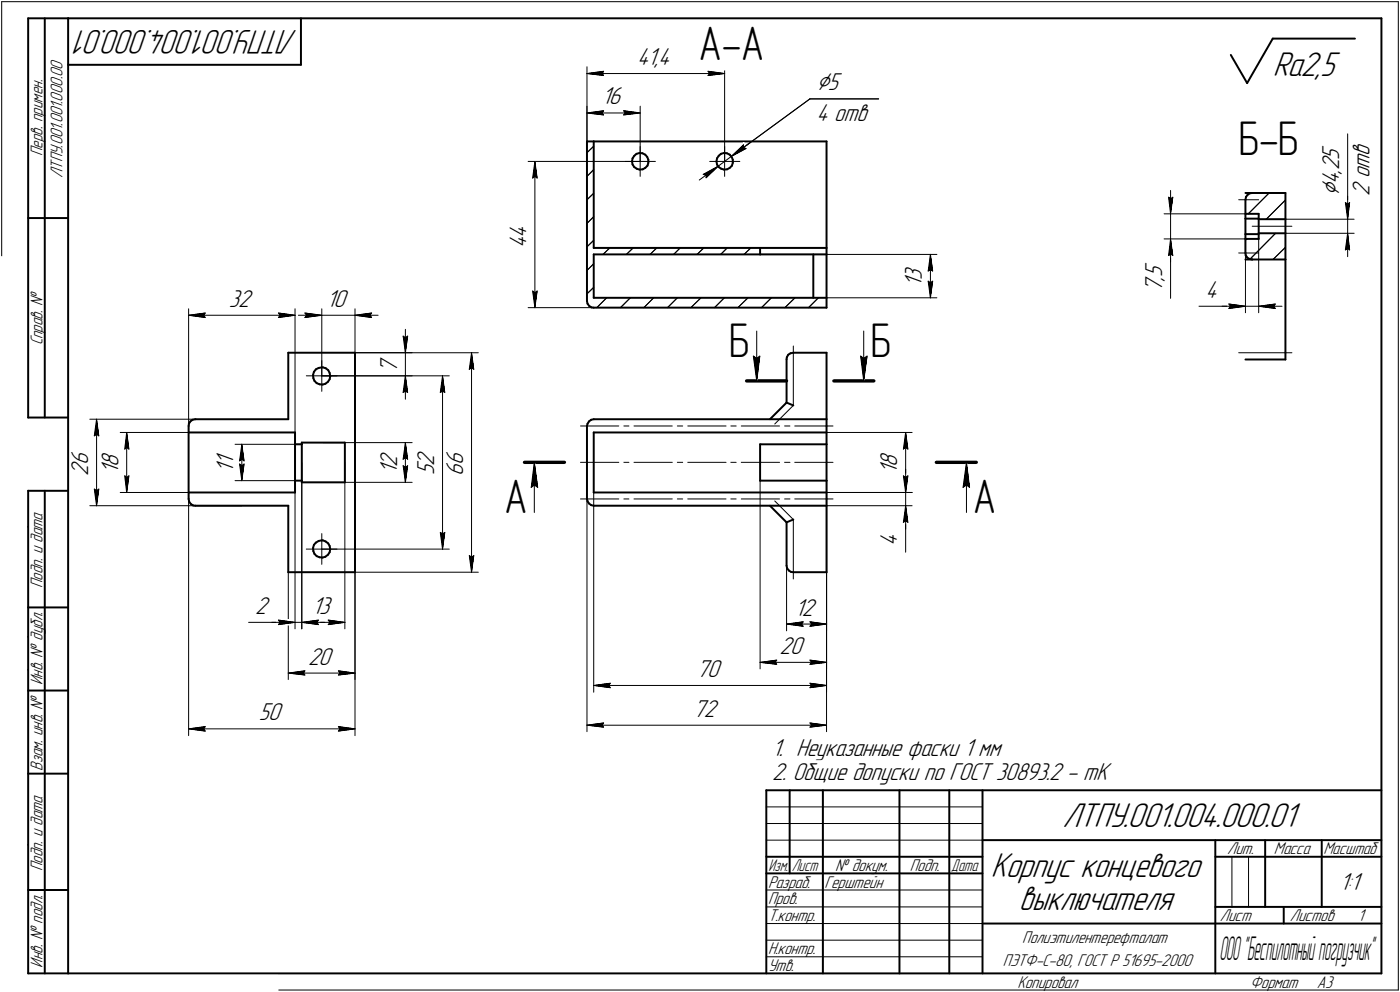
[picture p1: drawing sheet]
<svg xmlns="http://www.w3.org/2000/svg" width="421mm" height="298mm" viewBox="0 0 421 298" stroke-linecap="round" stroke-linejoin="round" font-family="sans-serif">
<defs><g id="words">
<g font-size="14.6">
<text x="210.1" y="18">А-А</text>
<text x="372.4" y="46.6">Б-Б</text>
<text x="219.2" y="107.3">Б</text>
<text x="261.8" y="107.3">Б</text>
<text x="151.6" y="154.3">А</text>
<text x="292.6" y="154.3">А</text>
</g>
<g font-size="10.9">
<text x="89.4" y="9" transform="rotate(-180 89.4 9)">ЛТПУ.001.004.000.01</text>
<text x="382.8" y="22.8">Ra2,5</text>
<text x="319.5" y="248.5">ЛТПУ.001.004.000.01</text>
<text x="298" y="263.5">Корпус концевого</text>
<text x="306.4" y="273.5">выключателя</text>
</g>
<text font-size="10.4" x="366.7" y="288.5">ООО&quot;Беспилотныйпогрузчик&quot;</text>
<g font-size="8.5">
<text x="245.6" y="27.1">Ç5</text>
<text x="402.7" y="58.9" transform="rotate(-90 402.7 58.9)">Ç</text>
</g>
<g font-size="7.8">
<text x="191.6" y="19.5">41,4</text>
<text x="181" y="31.4">16</text>
<text x="245.6" y="36.3">4 отв</text>
<text x="411.9" y="46.8" transform="rotate(-90 411.9 46.8)">в</text>
<text x="402.7" y="52.3" transform="rotate(-90 402.7 52.3)">,</text>
<text x="402.7" y="51.2" transform="rotate(-90 402.7 51.2)">2</text>
<text x="402.7" y="48" transform="rotate(-90 402.7 48)">5</text>
<text x="411.9" y="53.6" transform="rotate(-90 411.9 53.6)">о</text>
<text x="411.9" y="50.8" transform="rotate(-90 411.9 50.8)">т</text>
<text x="402.7" y="55.4" transform="rotate(-90 402.7 55.4)">4</text>
<text x="411.9" y="58.9" transform="rotate(-90 411.9 58.9)">2</text>
<text x="158.3" y="71.4" transform="rotate(-90 158.3 71.4)">4</text>
<text x="158.3" y="74.6" transform="rotate(-90 158.3 74.6)">4</text>
<text x="349.5" y="83.4" transform="rotate(-90 349.5 83.4)">5</text>
<text x="277.3" y="86.3" transform="rotate(-90 277.3 86.3)">1</text>
<text x="277.3" y="84.2" transform="rotate(-90 277.3 84.2)">3</text>
<text x="349.5" y="87.6" transform="rotate(-90 349.5 87.6)">7</text>
<text x="349.5" y="84.4" transform="rotate(-90 349.5 84.4)">,</text>
<text x="362.6" y="89.5">4</text>
<text x="68.8" y="92.2">32</text>
<text x="98.2" y="92.2">10</text>
<text x="119.4" y="112" transform="rotate(-90 119.4 112)">7</text>
<text x="26.5" y="143.1" transform="rotate(-90 26.5 143.1)">2</text>
<text x="26.5" y="139.9" transform="rotate(-90 26.5 139.9)">6</text>
<text x="35.6" y="142.5" transform="rotate(-90 35.6 142.5)">1</text>
<text x="35.6" y="140.4" transform="rotate(-90 35.6 140.4)">8</text>
<text x="70.2" y="142" transform="rotate(-90 70.2 142)">1</text>
<text x="70.2" y="139.9" transform="rotate(-90 70.2 139.9)">1</text>
<text x="119.4" y="142.5" transform="rotate(-90 119.4 142.5)">1</text>
<text x="119.4" y="140.4" transform="rotate(-90 119.4 140.4)">2</text>
<text x="130.6" y="142.9" transform="rotate(-90 130.6 142.9)">5</text>
<text x="130.6" y="140.1" transform="rotate(-90 130.6 140.1)">2</text>
<text x="139.3" y="143.1" transform="rotate(-90 139.3 143.1)">6</text>
<text x="139.3" y="139.9" transform="rotate(-90 139.3 139.9)">6</text>
<text x="269.8" y="142.5" transform="rotate(-90 269.8 142.5)">1</text>
<text x="269.8" y="140.4" transform="rotate(-90 269.8 140.4)">8</text>
<text x="269.8" y="164" transform="rotate(-90 269.8 164)">4</text>
<text x="76.7" y="184.5">2</text>
<text x="93.9" y="184.5">13</text>
<text x="239" y="185">12</text>
<text x="234.5" y="196.5">20</text>
<text x="92.6" y="199.7">20</text>
<text x="209.5" y="203.5">70</text>
<text x="208.5" y="215.4">72</text>
<text x="77.8" y="216.5">50</text>
<text x="232.2" y="227.2">1. Неуказанные фаски 1 мм</text>
<text x="232.2" y="234.3">2. Общие допуски по ГОСТ 30893.2 - mK</text>
<text x="402.9" y="267.5">1:1</text>
</g>
<g font-size="5.4">
<text x="12.8" y="46.9" transform="rotate(-90 12.8 46.9)">Перв. примен.</text>
<text x="18.8" y="53.5" transform="rotate(-90 18.8 53.5)">ЛТПУ.001.001.000.00</text>
<text x="12.8" y="103.8" transform="rotate(-90 12.8 103.8)">Справ. №</text>
<text x="12.8" y="176.7" transform="rotate(-90 12.8 176.7)">Подп. и дата</text>
<text x="12.8" y="205.8" transform="rotate(-90 12.8 205.8)">Инв. № дубл.</text>
<text x="12.8" y="231.6" transform="rotate(-90 12.8 231.6)">Взам. инв. №</text>
<text x="369.1" y="256.8">Лит.</text>
<text x="383.1" y="256.8">Масса</text>
<text x="398" y="256.8">Масштаб</text>
<text x="12.8" y="261.7" transform="rotate(-90 12.8 261.7)">Подп. и дата</text>
<text x="251.2" y="261.8">№ докум.</text>
<text x="273.6" y="261.8">Подп.</text>
<text x="231" y="266.8">Разраб.</text>
<text x="248" y="266.8">Герштейн</text>
<text x="231" y="271.8">Пров.</text>
<text x="231" y="276.8">Т.контр.</text>
<text x="366.9" y="276.8">Лист</text>
<text x="387.9" y="276.8">Листов</text>
<text x="408.4" y="276.8">1</text>
<text x="7.5" y="286.7" transform="rotate(-90 7.5 286.7)">ПАС-3Dv21 Учебнаяверсия©2022ООО&quot;АСКОН-Системыпроектирования&quot;, Россия. Всеправазащищены.</text>
<text x="231" y="286.8">Н.контр.</text>
<text x="307.5" y="283.4">Полиэтилентерефталат</text>
<text x="12.8" y="290.8" transform="rotate(-90 12.8 290.8)">Инв. № подл.</text>
<text x="231" y="291.8">Утв.</text>
<text x="301.6" y="290.4">ПЭТФ-С-80, ГОСТ Р 51695-2000</text>
<text x="8.5" y="296.7">Недлякоммерческогоиспользования</text>
<text x="306" y="296.8">Копировал</text>
<text x="376" y="296.8">Формат</text>
<text x="396" y="296.8">A3</text>
</g>
<g font-size="5.3">
<text x="231.1" y="261.8">Изм.</text>
<text x="238.1" y="261.8">Лист</text>
<text x="286.1" y="261.8">Дата</text>
</g>
</g></defs>
<g fill="none" stroke="#000" stroke-width=".59">
<path d="M8.5 5.5v120zM8.5 5.5h12zM13.5 5.5v120zM20.5 5.5v287zM20.5 5.5h395zM20.5 19.5h70zM90.5 5.5v14zM370.2 16.5l4.9 8.5zM382.8 11.6l-7.7 13.4zM382.8 11.6h24.7zM415.5 5.5v287zM176.5 42.5h2.1z"/>
<path d="M176.5 42.5v48zM178.6 42.5v32zM178.6 42.5h70zM190.1 48.5l.1 .9zM190.2 47.6l-.1 .9zM190.2 49.4l.6 .8zM190.8 46.8l-.6 .8zM190.8 46.8l.6-.6zM190.8 50.2l.7 .5zM191.4 46.2l1-.2zM191.5 50.7l.9 .3zM192.4 46l.8 .1z"/>
<path d="M192.4 51l.9-.1zM193.2 46.1l.9 .4zM193.3 50.9l.8-.4zM194.1 46.5l.5 .7zM194.6 47.2l.4 .8zM194.7 49.8l-.6 .7zM195 48v.9zM195 48.9l-.3 .9zM215.5 48.5l.1 .9zM215.6 47.6l-.1 .9zM215.6 49.4l.6 .8zM216.2 46.8l-.6 .8z"/>
<path d="M216.2 46.8l.6-.6zM216.2 50.2l.7 .5zM216.8 46.2l1-.2zM216.9 50.7l.9 .3zM217.8 46l.8 .1zM217.8 51l.9-.1zM218.6 46.1l.9 .4zM218.7 50.9l.8-.4zM219.5 46.5l.5 .7zM220 47.2l.4 .8zM220.1 49.8l-.6 .7zM220.4 48v.9z"/>
<path d="M220.4 48.9l-.3 .9zM248.6 42.5v32zM374.6 58h2zM374.7 59.2l-.1 .8zM375.2 58.5l-.5 .7zM375.2 58.5l.7-.4zM375.9 58.1l.7-.1zM376.6 58h10zM386.6 58v7.9zM8.5 65.5h12zM178.6 76.5h50zM178.6 74.5h50z"/>
<path d="M178.6 76.5v13zM228.6 74.5v2zM228.6 76.5h20zM228.6 74.5h20zM244.6 76.5v13zM248.6 76.5v13zM248.6 74.5v2zM374.6 76v.7zM374.6 71.8v4.2zM374.6 64.3h3.9zM374.6 71.8h3.9zM374.6 60v4.3z"/>
<path d="M374.6 65.7h3.9zM374.6 70.4h3.9zM374.6 70.4v1.4zM374.6 65.7v4.7zM374.6 64.3v1.4zM374.6 78h2zM374.6 76.7l.5 .7zM375.1 77.4l.7 .4zM375.8 77.8l.8 .2zM376.6 78h10zM378.5 65.9h8.1zM378.5 64.3v1.6z"/>
<path d="M378.5 70.1h8.1zM378.5 70.1v1.7zM378.5 65.9v4.2zM386.6 70.1v7.9zM386.6 65.9v4.2zM386.6 78v28zM176.5 90.5l.2 .8zM176.7 91.3l.5 .6zM177.2 91.9l.7 .5zM177.9 92.4l.7 .1zM178.6 92.5h70zM178.6 89.5h70z"/>
<path d="M248.6 89.5v3zM86.7 106h20.1zM86.7 106v20zM94.1 112.7l.1 .9zM94.2 113.6l.4 .9zM94.4 111.8l-.3 .9zM94.6 114.5l.6 .6zM95 111l.8-.4zM95 111l-.6 .8zM95.2 115.1l.9 .4zM95.8 110.6l1-.2zM96.1 115.5l.9 .1z"/>
<path d="M96.8 110.4h.3zM97 115.6l.9-.3zM97.1 110.4l.9 .3zM97.9 115.3l.7-.6zM98 110.7l.7 .6zM98.7 111.3l.4 .8zM99.1 114l-.5 .7zM99.1 112.1l.2 .9zM99.3 113l-.2 1zM106.8 106v66zM236.6 107.9v13.1zM236.6 107.4v.5z"/>
<path d="M237.1 106.6l.6-.4zM237.1 106.6l-.5 .8zM237.7 106.2l.9-.2zM238.6 106h10zM248.6 106v20zM374.6 108h12zM386.6 106v2zM8.5 125.5h12zM56.7 128v2zM56.7 130v18zM56.7 130h32zM56.8 127.3l-.1 .7z"/>
<path d="M57.2 126.7l.7-.5zM57.2 126.7l-.4 .6zM57.9 126.2l.9-.2zM58.8 126h27.9zM88.7 130v3.5zM88.7 133.5h2.1zM88.7 133.5v10.9zM90.8 133h12.9zM90.8 133v.5zM90.8 133.5v10.9zM103.7 133v11.9zM176.5 128v21.9z"/>
<path d="M176.7 127.3l-.2 .7zM177.1 126.7l.7-.5zM177.1 126.7l-.4 .6zM177.8 126.2l.8-.2zM178.6 130h70zM178.6 130v18zM178.6 126h70zM228.6 133.5h20zM228.6 133.5v10.9zM231.6 126l5-5zM236.6 121l2 .8zM248.6 130v3.5z"/>
<path d="M248.6 126v2zM248.6 128v2zM248.6 133.5v10.9zM8.5 147.5v145zM8.5 147.5h12zM13.5 147.5v145zM56.7 148v1.9zM56.7 148h32zM56.7 149.9l.2 .9zM56.9 150.8l.5 .7zM57.4 151.5l.7 .4zM58.1 151.9l.7 .1z"/>
<path d="M58.8 152h27.9zM86.7 152v20zM88.7 144.4h2.1zM88.7 144.4v3.6zM90.8 144.4v.5zM90.8 144.9h12.9zM176.5 149.9l.2 .7zM176.7 150.6l.4 .7zM177.1 151.3l.7 .5zM177.8 151.8l.8 .2zM178.6 148h70zM178.6 152h70z"/>
<path d="M228.6 144.4h20zM231.6 152l5 5zM236.6 157l2-.9zM236.6 157v13zM248.6 152v20zM248.6 148v1.9zM248.6 149.9v2.1zM248.6 144.4v3.6zM86.7 172h20.1zM94.1 164.7l.1 .9zM94.2 165.6l.4 .9zM94.4 163.7l-.3 1z"/>
<path d="M94.6 166.5l.6 .6zM95 163.1l.8-.5zM95 163.1l-.6 .6zM95.2 167.1l.9 .4zM95.8 162.6l1-.2zM96.1 167.5l.9 .1zM96.8 162.4h.3zM97 167.6l.9-.3zM97.1 162.4l.9 .3zM97.9 167.3l.7-.6zM98 162.7l.7 .6zM98.7 163.3l.4 .8z"/>
<path d="M99.1 165.9l-.5 .8zM99.1 164.1l.2 .9zM99.3 165l-.2 .9zM236.6 170l.1 .8zM236.7 170.8l.5 .6zM237.2 171.4l.7 .5zM237.9 171.9l.7 .1zM238.6 172h10zM8.5 182.5h12zM8.5 207.5h12zM8.5 232.5h12zM230.5 237.5h185z"/>
<path d="M230.5 237.5v55zM237.5 237.5v25zM247.5 237.5v55zM270.5 237.5v55zM285.5 237.5v55zM295.5 237.5v55zM230.5 257.5h65zM295.5 252.5h120zM365.5 252.5v40zM365.5 257.5h15zM380.5 252.5v20zM380.5 257.5h35z"/>
<path d="M397.5 252.5v20zM8.5 267.5h12zM230.5 262.5h65zM295.5 277.5h70zM365.5 277.5h50zM365.5 272.5h50zM386.1 272.5v5zM8.5 292.5h12zM20.5 292.5h395z"/>
</g>
<g fill="none" stroke="#000" stroke-width=".3">
<path d="M.5 .5v297zM.5 .5h420zM420.5 .5v297zM176.5 31.9v10.6zM176.5 20.1v22.4zM176.5 34l5-.7zM176.5 34l5 .5zM176.5 34h16zM176.5 22.1l5-.7zM176.5 22.1l5 .6zM176.5 22.1h41.4zM181.1 34l.4 .5z"/>
<path d="M181.1 22.1l.4 .6zM181.5 33.3l-.4 .7zM181.5 21.4l-.4 .7zM187.5 34.5l5-.5zM187.5 33.3l.5 .7zM187.5 33.3l5 .7zM188 34l-.5 .5zM192.5 31.9v16.6zM212.9 22.7l5-.6zM212.9 21.4l.5 .7zM212.9 21.4l5 .7zM213.4 22.1l-.5 .6z"/>
<path d="M217.9 20.1v28.4zM243.6 29.7h20.6zM158.8 48.5h33.7zM160.2 53.5l.7-.5zM160.9 48.5l.6 5zM160.9 53l.6 .5zM160.9 48.5l-.7 5zM160.9 48.5v44zM176.5 53l2.1-2zM176.5 45.9l2.1-2zM188 48.5h4.5zM192.5 48.5h4.6z"/>
<path d="M192.5 48.5v4.5zM192.5 44v4.5zM210.3 54.1l5.7-4.1zM211.5 52.4l4.5-2.4zM211.5 52.4l.8 .3zM212.3 52.7v.7zM212.3 53.4l3.7-3.4zM213.4 48.5h4.5zM216 50l4-3zM217.9 48.5h4.6zM217.9 48.5v4.5zM217.9 44v4.5z"/>
<path d="M220 47l23.6-17.3zM220 47l4.4-2.4zM220 47l3.6-3.5zM220 47l5.6-4.2zM223.6 44.4l.8 .2zM223.6 43.5v.9zM351.5 59.3l.5 .5zM351.5 59.3l.5 5zM352 59.8l.7-.5zM352 57.2v7.1zM352.7 59.3l-.7 5zM405.3 40.2v20.7z"/>
<path d="M405.3 58.9v7zM176.5 74.2l2.1-2zM176.5 67.1l2.1-2zM176.5 60l2.1-1.9zM181.4 76.5l2-2zM188.4 76.5l2-2zM195.5 76.5l2-2zM204.6 74.5l-2 2zM209.6 76.5l2.1-2zM216.7 76.5l2-2zM223.8 76.5l2-2zM228.6 76.5h53.2z"/>
<path d="M279.8 76.5l.7 4.9zM279.8 76.5l-.7 4.9zM279.8 76.5v13zM350.1 71.8h24.5zM350.1 64.3h24.5zM351.5 76.8l.5-.5zM352 71.8v5zM352 76.8v12.9zM352 71.8l-.5 5zM352 76.3l.7 .5zM352 71.8l.7 5zM352 71.8v6.9z"/>
<path d="M352 64.3v7.5zM372.5 76h6zM372.5 60h6zM374.6 72.1l.4-.3zM374.6 71.8v22.2zM375.4 64.3l6.3-6.3zM376.6 68h11.9zM378.5 71.8v22.2zM380.8 65.9l5.8-5.8zM382.9 78l3.7-3.7zM383.6 70.1l-7.7 7.8zM386.6 65.9h20.6z"/>
<path d="M386.6 70.1h20.6zM404.6 60.9l.7 .5zM404.6 60.9l.7 5zM404.6 75.1l.7-.4zM405.3 60.9v5zM405.3 61.4l.6-.5zM405.3 70.1l-.7 5zM405.3 74.7l.6 .4zM405.3 70.1l.6 5zM405.3 70.1v7zM405.3 65.9v4.2zM405.9 60.9l-.6 5z"/>
<path d="M56.7 92.8v37.2zM56.7 94.7l5-.6zM56.7 94.7l5 .7zM56.7 94.7h32zM61.2 94.7l.5 .7zM61.7 94.1l-.5 .6zM83.7 95.4l5-.7zM83.7 94.1l.5 .6zM83.7 94.1l5 .6zM84.2 94.7l-.5 .7zM88.7 92.8v51.6zM89.7 94.7h7.1z"/>
<path d="M91.7 94.1l5.1 .6zM91.7 94.1l.5 .6zM91.7 95.4l5.1-.7zM92.2 94.7l-.5 .7zM96.8 92.8v20.1zM96.8 94.7h10zM106.8 92.8v13.2zM106.8 94.7l5 .7zM106.8 94.7l5-.6zM106.8 94.7h6.9zM111.3 94.7l.5 .7zM111.8 94.1l-.5 .6z"/>
<path d="M121.9 99v7zM158.8 92.5h19.8zM160.2 87.5l.7 5zM160.2 87.5l.7 .5zM160.9 88l.6-.5zM161.5 87.5l-.6 5zM176.5 88.3l2.1-1.9zM176.5 81.3l2.1-2.1zM179.5 92.5l3-3zM186.6 92.5l3-3zM193.6 92.5l3-3zM200.7 92.5l3-3z"/>
<path d="M207.8 92.5l3-3zM214.9 92.5l2.9-3zM221.9 92.5l3.1-3zM227.6 99.5v15zM229 92.5l3-3zM236.1 92.5l3-3zM243.2 92.5l2.9-3zM248.6 89.5h33.2zM259.8 99.5v15zM279.1 84.5l.7 5zM279.1 84.5l.7 .5zM279.1 81.4l.7-.4z"/>
<path d="M279.8 85l.7-.5zM279.8 81l.7 .4zM280.5 84.5l-.7 5zM360.6 92h9zM367.5 92h7.1zM369.6 92h5zM369.6 91.4l5 .6zM369.6 91.4l.5 .6zM369.6 92.7l5-.7zM370.1 92l-.5 .7zM374.6 92h3.9zM378.5 92l5 .7z"/>
<path d="M378.5 92l5-.6zM378.5 92h7.1zM383 92l.5 .7zM383.5 91.4l-.5 .6zM92.1 112.9h4.7zM96.8 112.9h4.5zM96.8 112.9v4.7zM96.8 108.4v4.5zM96.8 112.9h27.2zM96.8 112.9h38.3zM106.8 106h37zM106.8 106h17.2z"/>
<path d="M121.2 101l.7 .5zM121.2 101l.7 5zM121.2 117.9l.7-.4zM121.9 101.5l.7-.5zM121.9 112.9l-.7 5zM121.9 117.5l.7 .4zM121.9 112.9l.7 5zM121.9 112.9v7.1zM121.9 106v6.9zM122.6 101l-.7 5zM132.4 117.9l.7-.4zM133.1 112.9l.7 5z"/>
<path d="M133.1 117.5l.7 .4zM133.1 112.9l-.7 5zM133.1 112.9v52.1zM141.1 111l.7-.5zM141.8 106l.7 5zM141.8 110.5l.7 .5zM141.8 106l-.7 5zM141.8 106v66zM226.6 107l1 7.5zM226.6 107l1 .7zM227.6 107.7l.9-.7zM228.5 107l-.9 7.5z"/>
<path d="M238.6 104v17.8zM258.8 107l1 7.5zM258.8 107l1 .7zM259.8 107.7l1-.7zM260.8 107l-1 7.5zM372.5 106h16zM27 126h31.8zM28.4 131l.6-.5zM29 126l.7 5zM29 130.5l.7 .5zM29 126l-.6 5zM29 126v26z"/>
<path d="M36.2 130h20.5zM37.5 135l.6-.5zM38.1 130l.7 5zM38.1 134.5l.7 .5zM38.1 130l-.6 5zM38.1 130v18zM70.7 133.5h20.1zM72.1 138.5l.6-.5zM72.1 139.4l.6 5zM72.1 139.4l.6 .6zM72.7 133.5l.7 5zM72.7 138l.7 .5z"/>
<path d="M72.7 133.5l-.6 5zM72.7 140l.7-.6zM72.7 133.5v10.9zM73.4 139.4l-.7 5zM90.8 138.9v50.1zM97.2 133h26.8zM103.7 138.9v50.1zM121.2 140l.7 4.9zM121.2 140l.7 .5zM121.2 138l.7-.5zM121.9 133l.7 5zM121.9 137.5l.7 .5z"/>
<path d="M121.9 133l-.7 5zM121.9 133v11.9zM122.6 140l-.7 4.9zM160.7 138.9l1 7.6zM160.7 138.9l-.9 7.6zM160.7 138.9v15.1zM174.6 128h11.5zM174.6 138.9h11.5zM187.6 128h1.5zM187.6 138.9h1.5zM190.7 128h11.5zM190.7 138.9h11.5z"/>
<path d="M203.7 128h1.6zM203.7 138.9h1.6zM206.8 128h11.6zM206.8 138.9h11.6zM219.8 128h1.6zM219.8 138.9h1.6zM222.9 128h11.5zM222.9 138.9h11.5zM233 127.4l5.6-5.6zM236 128h1.6zM236 138.9h1.6zM239 128h11.5z"/>
<path d="M239 138.9h11.5zM248.6 130h25.7zM271.7 135l.7-.5zM272.4 130l.6 5zM272.4 134.5l.6 .5zM272.4 130l-.7 5zM272.4 130v18zM290.7 138.9l.9 7.6zM290.7 138.9l-1.1 7.6zM290.7 138.9v15.1zM27 152h45.7zM28.4 147l.6 5z"/>
<path d="M28.4 147l.6 .5zM29 147.5l.7-.5zM29.7 147l-.7 5zM36.2 148h20.5zM37.5 143l.6 5zM37.5 143l.6 .5zM38.1 143.5l.7-.5zM38.8 143l-.7 5zM56.7 148v73.1zM70.7 144.4h18zM88.7 144.4v44.6zM90.8 144.4v44.6z"/>
<path d="M103.7 144.9h20.3zM121.9 140.5l.7-.5zM159.8 146.5l.9-.8zM160.7 145.7l1 .8zM174.6 149.9h11.5zM176.5 149.9v70zM178.6 148v60zM187.6 149.9h1.5zM190.7 149.9h11.5zM203.7 149.9h1.6zM206.8 149.9h11.6zM219.8 149.9h1.6z"/>
<path d="M222.9 149.9h11.5zM228.6 144.4v56.6zM233 150.5l5.6 5.6zM236 149.9h1.6zM238.6 156.1v17.9zM239 149.9h11.5zM248.6 149.9v70zM248.6 144.4v56.6zM248.6 144.4v63.6zM248.6 148h25.7zM248.6 152h25.7zM271.7 143l.7 5z"/>
<path d="M271.7 143l.7 .5zM271.7 157l.7-.5zM272.4 152v5zM272.4 157v8.9zM272.4 143.5l.6-.5zM272.4 152l-.7 5zM272.4 156.5l.6 .5zM272.4 152l.6 5zM272.4 152v7zM272.4 141v7zM272.4 148v4zM273 143l-.6 5z"/>
<path d="M289.6 146.5l1.1-.8zM290.7 145.7l.9 .8zM86.7 172v32.2zM92.1 165h4.7zM96.8 165h4.5zM96.8 165v4.6zM96.8 160.4v4.6zM96.8 165h38.3zM106.8 172h37zM106.8 172v32.2zM106.8 172v49.1zM132.4 160l.7 5z"/>
<path d="M132.4 160l.7 .4zM133.1 160.4l.7-.4zM133.8 160l-.7 5zM141.1 167l.7 5zM141.1 167l.7 .5zM141.8 167.5l.7-.5zM142.5 167l-.7 5zM236.6 170v19.6zM248.6 172v17.6zM74.8 187h8.9zM81.7 187h7zM83.7 187h5z"/>
<path d="M83.7 186.4l5 .6zM83.7 186.4l.5 .6zM83.7 187.7l5-.7zM84.2 187l-.5 .7zM88.7 187h2.1zM90.8 187l5 .7zM90.8 187l5-.6zM90.8 187h6.9zM90.8 187h12.9zM95.2 187l.6 .7zM95.8 186.4l-.6 .6zM98.7 187.7l5-.7z"/>
<path d="M98.7 186.4l.5 .6zM98.7 186.4l5 .6zM99.2 187l-.5 .7zM228.6 199.1l5-.7zM228.6 199.1l5 .5zM228.6 199.1h20zM233.1 199.1l.5 .5zM233.6 198.4l-.5 .7zM236.6 187.5l5-.6zM236.6 187.5l5 .7zM236.6 187.5h12zM241 187.5l.6 .7z"/>
<path d="M241.6 186.9l-.6 .6zM243.6 188.2l5-.7zM243.6 186.9l.5 .6zM243.6 186.9l5 .6zM243.6 199.6l5-.5zM243.6 198.4l.5 .7zM243.6 198.4l5 .7zM244.1 187.5l-.5 .7zM244.1 199.1l-.5 .5zM56.7 219l5-.6zM56.7 219l5 .7zM56.7 219h50.1z"/>
<path d="M61.2 219l.5 .7zM61.7 218.4l-.5 .6zM86.7 202.3l5-.7zM86.7 202.3l5 .6zM86.7 202.3h20.1zM91.3 202.3l.4 .6zM91.7 201.6l-.4 .7zM101.8 202.9l5-.6zM101.8 201.6l.4 .7zM101.8 201.6l5 .7zM101.8 219.7l5-.7zM101.8 218.4l.4 .6z"/>
<path d="M101.8 218.4l5 .6zM102.2 202.3l-.4 .6zM102.2 219l-.4 .7zM176.5 217.9l5-.6zM176.5 217.9l5 .6zM176.5 217.9h72.1zM178.6 206l5-.7zM178.6 206l5 .7zM178.6 206h70zM181.1 217.9l.4 .6zM181.5 217.3l-.4 .6zM183 206l.6 .7z"/>
<path d="M183.6 205.3l-.6 .7zM243.6 218.5l5-.6zM243.6 217.3l.5 .6zM243.6 217.3l5 .6zM243.6 206.7l5-.7zM243.6 205.3l.5 .7zM243.6 205.3l5 .7zM244.1 217.9l-.5 .6zM244.1 206l-.5 .7zM230.5 247.5h65zM230.5 252.5h65zM230.5 242.5h65z"/>
<path d="M370.5 257.5v15zM375.5 257.5v15zM230.5 267.5h65zM230.5 272.5h65zM230.5 277.5h65zM.5 297.5h420zM230.5 282.5h65zM230.5 287.5h65z"/>
</g>
<path d="M224.5 114.5h12.1zM250.8 114.5h12zM157.7 138.9h12.1zM281.6 138.9h12z" fill="none" stroke="#000" stroke-width="1"/>
<g fill="#fff" stroke="#fff" stroke-width=".3">
<path d="M151.6 143.1h7.1zM151.6 143.2h7.1zM151.6 143.3h7.1zM151.6 143.3h7.1zM151.6 143.4h7.1zM151.6 143.5h7.1zM151.6 143.6h7.1zM151.6 143.7h7.1zM151.6 143.8h7.1zM151.6 143.8h7.1zM151.6 143.9h7.1zM151.6 144h7.1zM151.6 144.1h7.1zM151.6 144.2h7.1zM151.6 144.3h7.1zM151.6 144.4h7.1zM151.6 144.4h7.1zM151.6 144.5h7.1zM151.6 144.6h7.1zM151.6 144.7h7.1zM151.6 144.8h7.1zM151.6 144.9h7.1zM151.6 144.9h7.1zM151.6 145h7.1zM151.6 145.1h7.1zM151.6 145.2h7.1zM151.6 145.3h7.1zM151.6 145.4h7.1zM151.6 145.5h7.1zM151.6 145.5h7.1zM151.6 145.6h7.1zM151.6 145.7h7.1zM151.6 145.8h7.1zM151.6 145.9h7.1zM151.6 146h7.1zM151.6 146h7.1zM151.6 146.1h7.1zM151.6 146.2h7.1zM151.6 146.3h7.1zM151.6 146.4h7.1zM151.6 146.5h7.1zM151.6 146.6h7.1zM151.6 146.6h7.1zM151.6 146.7h7.1zM151.6 146.8h7.1zM151.6 146.9h7.1zM151.6 147h7.1zM151.6 147.1h7.1zM151.6 147.2h7.1zM151.6 147.2h7.1zM151.6 147.3h7.1zM151.6 147.4h7.1zM151.6 147.5h7.1zM151.6 147.6h7.1zM151.6 147.7h7.1zM151.6 147.7h7.1zM151.6 147.8h7.1zM151.6 147.9h7.1zM151.6 148h7.1zM151.6 148.1h7.1zM151.6 148.2h7.1zM151.6 148.3h7.1zM151.6 148.3h7.1zM151.6 148.4h7.1zM151.6 148.5h7.1zM151.6 148.6h7.1zM151.6 148.7h7.1zM151.6 148.8h7.1zM151.6 148.8h7.1zM151.6 148.9h7.1zM151.6 149h7.1zM151.6 149.1h7.1zM151.6 149.2h7.1zM151.6 149.3h7.1zM151.6 149.4h7.1zM151.6 149.4h7.1zM151.6 149.5h7.1zM151.6 149.6h7.1zM151.6 149.7h7.1zM151.6 149.8h7.1zM151.6 149.9h7.1zM151.6 149.9h7.1zM151.6 150h7.1zM151.6 150.1h7.1zM151.6 150.2h7.1zM151.6 150.3h7.1zM151.6 150.4h7.1zM151.6 150.5h7.1zM151.6 150.5h7.1zM151.6 150.6h7.1zM151.6 150.7h7.1zM151.6 150.8h7.1zM151.6 150.9h7.1zM151.6 151h7.1zM151.6 151h7.1zM151.6 151.1h7.1zM151.6 151.2h7.1zM151.6 151.3h7.1zM151.6 151.4h7.1zM151.6 151.5h7.1zM151.6 151.6h7.1zM151.6 151.6h7.1zM151.6 151.7h7.1zM151.6 151.8h7.1zM151.6 151.9h7.1zM151.6 152h7.1zM151.6 152.1h7.1zM151.6 152.1h7.1zM151.6 152.2h7.1zM151.6 152.3h7.1zM151.6 152.4h7.1zM151.6 152.5h7.1zM151.6 152.6h7.1zM151.6 152.7h7.1zM151.6 152.7h7.1zM151.6 152.8h7.1zM151.6 152.9h7.1zM151.6 153h7.1zM151.6 153.1h7.1zM151.6 153.2h7.1zM151.6 153.2h7.1zM151.6 153.3h7.1zM151.6 153.4h7.1zM151.6 153.5h7.1zM151.6 153.6h7.1zM151.6 153.7h7.1zM151.6 153.8h7.1zM151.6 153.8h7.1zM151.6 153.9h7.1zM151.6 154h7.1zM151.6 154.1h7.1zM151.6 154.2h7.1zM151.6 154.3h7.1zM151.6 154.3h7.1zM151.6 154.4h7.1zM151.6 154.5h7.1zM151.6 154.6h7.1zM151.6 154.7h7.1zM151.6 154.8h7.1zM151.6 154.9h7.1zM151.6 154.9h7.1zM151.6 155h7.1zM151.6 155.1h7.1zM151.6 155.2h7.1zM151.6 155.3h7.1zM151.6 155.4h7.1zM151.6 155.4h7.1zM151.6 155.5h7.1zM151.6 155.6h7.1zM151.6 155.7h7.1zM151.6 155.8h7.1zM151.6 155.9h7.1zM151.6 156h7.1zM151.6 156h7.1zM151.6 156.1h7.1zM151.6 156.2h7.1zM151.6 156.3h7.1zM151.6 156.4h7.1zM151.6 156.5h7.1zM151.6 156.5h7.1zM151.6 156.6h7.1zM151.6 156.7h7.1zM151.6 156.8h7.1zM151.6 156.9h7.1zM151.6 157h7.1zM151.6 157.1h7.1zM151.6 157.1h7.1zM151.6 157.2h7.1zM151.6 157.3h7.1z"/>
<path d="M292.6 143.1h7.2zM292.6 143.2h7.2zM292.6 143.3h7.2zM292.6 143.3h7.2zM292.6 143.4h7.2zM292.6 143.5h7.2zM292.6 143.6h7.2zM292.6 143.7h7.2zM292.6 143.8h7.2zM292.6 143.8h7.2zM292.6 143.9h7.2zM292.6 144h7.2zM292.6 144.1h7.2zM292.6 144.2h7.2zM292.6 144.3h7.2zM292.6 144.4h7.2zM292.6 144.4h7.2zM292.6 144.5h7.2zM292.6 144.6h7.2zM292.6 144.7h7.2zM292.6 144.8h7.2zM292.6 144.9h7.2zM292.6 144.9h7.2zM292.6 145h7.2zM292.6 145.1h7.2zM292.6 145.2h7.2zM292.6 145.3h7.2zM292.6 145.4h7.2zM292.6 145.5h7.2zM292.6 145.5h7.2zM292.6 145.6h7.2zM292.6 145.7h7.2zM292.6 145.8h7.2zM292.6 145.9h7.2zM292.6 146h7.2zM292.6 146h7.2zM292.6 146.1h7.2zM292.6 146.2h7.2zM292.6 146.3h7.2zM292.6 146.4h7.2zM292.6 146.5h7.2zM292.6 146.6h7.2zM292.6 146.6h7.2zM292.6 146.7h7.2zM292.6 146.8h7.2zM292.6 146.9h7.2zM292.6 147h7.2zM292.6 147.1h7.2zM292.6 147.2h7.2zM292.6 147.2h7.2zM292.6 147.3h7.2zM292.6 147.4h7.2zM292.6 147.5h7.2zM292.6 147.6h7.2zM292.6 147.7h7.2zM292.6 147.7h7.2zM292.6 147.8h7.2zM292.6 147.9h7.2zM292.6 148h7.2zM292.6 148.1h7.2zM292.6 148.2h7.2zM292.6 148.3h7.2zM292.6 148.3h7.2zM292.6 148.4h7.2zM292.6 148.5h7.2zM292.6 148.6h7.2zM292.6 148.7h7.2zM292.6 148.8h7.2zM292.6 148.8h7.2zM292.6 148.9h7.2zM292.6 149h7.2zM292.6 149.1h7.2zM292.6 149.2h7.2zM292.6 149.3h7.2zM292.6 149.4h7.2zM292.6 149.4h7.2zM292.6 149.5h7.2zM292.6 149.6h7.2zM292.6 149.7h7.2zM292.6 149.8h7.2zM292.6 149.9h7.2zM292.6 149.9h7.2zM292.6 150h7.2zM292.6 150.1h7.2zM292.6 150.2h7.2zM292.6 150.3h7.2zM292.6 150.4h7.2zM292.6 150.5h7.2zM292.6 150.5h7.2zM292.6 150.6h7.2zM292.6 150.7h7.2zM292.6 150.8h7.2zM292.6 150.9h7.2zM292.6 151h7.2zM292.6 151h7.2zM292.6 151.1h7.2zM292.6 151.2h7.2zM292.6 151.3h7.2zM292.6 151.4h7.2zM292.6 151.5h7.2zM292.6 151.6h7.2zM292.6 151.6h7.2zM292.6 151.7h7.2zM292.6 151.8h7.2zM292.6 151.9h7.2zM292.6 152h7.2zM292.6 152.1h7.2zM292.6 152.1h7.2zM292.6 152.2h7.2zM292.6 152.3h7.2zM292.6 152.4h7.2zM292.6 152.5h7.2zM292.6 152.6h7.2zM292.6 152.7h7.2zM292.6 152.7h7.2zM292.6 152.8h7.2zM292.6 152.9h7.2zM292.6 153h7.2zM292.6 153.1h7.2zM292.6 153.2h7.2zM292.6 153.2h7.2zM292.6 153.3h7.2zM292.6 153.4h7.2zM292.6 153.5h7.2zM292.6 153.6h7.2zM292.6 153.7h7.2zM292.6 153.8h7.2zM292.6 153.8h7.2zM292.6 153.9h7.2zM292.6 154h7.2zM292.6 154.1h7.2zM292.6 154.2h7.2zM292.6 154.3h7.2zM292.6 154.3h7.2zM292.6 154.4h7.2zM292.6 154.5h7.2zM292.6 154.6h7.2zM292.6 154.7h7.2zM292.6 154.8h7.2zM292.6 154.9h7.2zM292.6 154.9h7.2zM292.6 155h7.2zM292.6 155.1h7.2zM292.6 155.2h7.2zM292.6 155.3h7.2zM292.6 155.4h7.2zM292.6 155.4h7.2zM292.6 155.5h7.2zM292.6 155.6h7.2zM292.6 155.7h7.2zM292.6 155.8h7.2zM292.6 155.9h7.2zM292.6 156h7.2zM292.6 156h7.2zM292.6 156.1h7.2zM292.6 156.2h7.2zM292.6 156.3h7.2zM292.6 156.4h7.2zM292.6 156.5h7.2zM292.6 156.5h7.2zM292.6 156.6h7.2zM292.6 156.7h7.2zM292.6 156.8h7.2zM292.6 156.9h7.2zM292.6 157h7.2zM292.6 157.1h7.2zM292.6 157.1h7.2zM292.6 157.2h7.2zM292.6 157.3h7.2z"/>
<path d="M160.6 139.2h.3zM160.6 139.3h.3zM160.6 139.4h.4zM160.5 139.4h.5zM160.5 139.5h.5zM160.5 139.6h.5zM160.4 139.7h.6zM160.4 139.8h.7zM160.4 139.9h.7zM160.4 140h.7zM160.4 140h.8zM160.3 140.1h.9zM160.3 140.2h1zM160.3 140.3h1zM160.2 140.4h1.1zM160.2 140.5h1.2zM160.2 140.5h1.2zM160.1 140.6h1.4zM160.1 140.7h1.4zM160 140.8h1.5zM160 140.9h1.5zM160 141h1.5zM160 141.1h1.5zM160 141.1h1.5zM160 141.2h1.5zM160 141.3h1.5zM160 141.4h1.5zM159.9 141.5h1.7zM159.9 141.6h1.7zM159.9 141.6h1.7zM159.9 141.7h1.7zM159.9 141.8h1.7zM159.9 141.9h1.7zM159.9 142h1.7zM159.9 142.1h1.8zM159.9 142.2h1.8zM159.9 142.2h1.8zM159.9 142.3h1.8zM159.9 142.4h1.8zM159.9 142.5h1.8zM159.9 142.6h1.8zM159.8 142.7h2zM159.8 142.7h2zM159.8 142.8h2zM159.8 142.9h2zM159.8 143h2zM159.8 143.1h2zM159.8 143.2h2zM159.8 143.3h2zM159.7 143.3h2.2zM159.7 143.4h2.2zM159.7 143.5h2.2zM159.7 143.6h2.2zM159.7 143.7h2.2zM159.7 143.8h2.2zM159.7 143.8h2.2zM159.6 143.9h2.4zM159.6 144h2.4zM159.6 144.1h2.4zM159.6 144.2h2.4zM159.6 144.3h2.4zM159.6 144.4h2.4zM159.6 144.4h2.4zM159.5 144.5h2.6zM159.5 144.6h2.6zM159.5 144.7h2.6zM159.5 144.8h2.6zM159.5 144.9h2.6zM159.5 144.9h2.6zM159.5 145h2.6zM159.5 145.1h2.6zM159.4 145.2h2.7zM159.4 145.3h2.7zM159.4 145.4h2.7zM159.4 145.5h2.7zM159.4 145.5h2.7zM159.4 145.6h2.7zM159.4 145.7h2.7zM159.3 145.8h2.9zM159.3 145.9h2.9zM159.3 146h2.9zM159.3 146h2.9zM159.3 146.1h2.9zM159.3 146.2h2.9zM159.3 146.3h2.9zM159.3 146.4h3zM159.3 146.5h3zM159.3 146.6h3zM159.3 146.6h3zM159.3 146.7h3zM159.3 146.8h3zM159.3 146.9h3z"/>
<path d="M290.6 139.2h.2zM290.6 139.3h.2zM290.5 139.4h.3zM290.5 139.4h.4zM290.5 139.5h.4zM290.4 139.6h.5zM290.4 139.7h.6zM290.3 139.8h.7zM290.3 139.9h.7zM290.3 140h.8zM290.2 140h.9zM290.2 140.1h1zM290.2 140.2h1zM290.2 140.3h1zM290.2 140.4h1.1zM290.1 140.5h1.2zM290.1 140.5h1.2zM290 140.6h1.3zM290 140.7h1.3zM289.9 140.8h1.4zM289.9 140.9h1.5zM289.9 141h1.5zM289.9 141.1h1.5zM289.9 141.1h1.5zM289.9 141.2h1.5zM289.9 141.3h1.5zM289.9 141.4h1.5zM289.8 141.5h1.7zM289.8 141.6h1.7zM289.8 141.6h1.7zM289.8 141.7h1.7zM289.8 141.8h1.7zM289.8 141.9h1.7zM289.8 142h1.7zM289.7 142.1h1.9zM289.7 142.2h1.9zM289.7 142.2h1.9zM289.7 142.3h1.9zM289.7 142.4h1.9zM289.7 142.5h1.9zM289.7 142.6h1.9zM289.6 142.7h2.1zM289.6 142.7h2.1zM289.6 142.8h2.1zM289.6 142.9h2.1zM289.6 143h2.1zM289.6 143.1h2.1zM289.6 143.2h2.1zM289.6 143.3h2.1zM289.6 143.3h2.2zM289.6 143.4h2.2zM289.6 143.5h2.2zM289.6 143.6h2.2zM289.6 143.7h2.2zM289.6 143.8h2.2zM289.6 143.8h2.2zM289.5 143.9h2.3zM289.5 144h2.3zM289.5 144.1h2.3zM289.5 144.2h2.3zM289.5 144.3h2.3zM289.5 144.4h2.3zM289.5 144.4h2.3zM289.4 144.5h2.5zM289.4 144.6h2.5zM289.4 144.7h2.5zM289.4 144.8h2.5zM289.4 144.9h2.5zM289.4 144.9h2.5zM289.4 145h2.5zM289.4 145.1h2.5zM289.3 145.2h2.7zM289.3 145.3h2.7zM289.3 145.4h2.7zM289.3 145.5h2.7zM289.3 145.5h2.7zM289.3 145.6h2.7zM289.3 145.7h2.7zM289.2 145.8h2.9zM289.2 145.9h2.9zM289.2 146h2.9zM289.2 146h2.9zM289.2 146.1h2.9zM289.2 146.2h2.9zM289.2 146.3h2.9zM289.1 146.4h3.1zM289.1 146.5h3.1zM289.1 146.6h3.1zM289.1 146.6h3.1zM289.1 146.7h3.1zM289.1 146.8h3.1zM289.1 146.9h3.1z"/>
<path d="M219.2 96.1h6.4zM219.2 96.2h6.4zM219.2 96.3h6.4zM219.2 96.4h6.4zM219.2 96.4h6.4zM219.2 96.5h6.4zM219.2 96.6h6.4zM219.2 96.7h6.4zM219.2 96.8h6.4zM219.2 96.9h6.4zM219.2 96.9h6.4zM219.2 97h6.4zM219.2 97.1h6.4zM219.2 97.2h6.4zM219.2 97.3h6.4zM219.2 97.4h6.4zM219.2 97.5h6.4zM219.2 97.5h6.4zM219.2 97.6h6.4zM219.2 97.7h6.4zM219.2 97.8h6.4zM219.2 97.9h6.4zM219.2 98h6.4zM219.2 98h6.4zM219.2 98.1h6.4zM219.2 98.2h6.4zM219.2 98.3h6.4zM219.2 98.4h6.4zM219.2 98.5h6.4zM219.2 98.6h6.4zM219.2 98.6h6.4zM219.2 98.7h6.4zM219.2 98.8h6.4zM219.2 98.9h6.4zM219.2 99h6.4zM219.2 99.1h6.4zM219.2 99.1h6.4zM219.2 99.2h6.4zM219.2 99.3h6.4zM219.2 99.4h6.4zM219.2 99.5h6.4zM219.2 99.6h6.4zM219.2 99.7h6.4zM219.2 99.7h6.4zM219.2 99.8h6.4zM219.2 99.9h6.4zM219.2 100h6.4zM219.2 100.1h6.4zM219.2 100.2h6.4zM219.2 100.2h6.4zM219.2 100.3h6.4zM219.2 100.4h6.4zM219.2 100.5h6.4zM219.2 100.6h6.4zM219.2 100.7h6.4zM219.2 100.8h6.4zM219.2 100.8h6.4zM219.2 100.9h6.4zM219.2 101h6.4zM219.2 101.1h6.4zM219.2 101.2h6.4zM219.2 101.3h6.4zM219.2 101.3h6.4zM219.2 101.4h6.4zM219.2 101.5h6.4zM219.2 101.6h6.4zM219.2 101.7h6.4zM219.2 101.8h6.4zM219.2 101.9h6.4zM219.2 101.9h6.4zM219.2 102h6.4zM219.2 102.1h6.4zM219.2 102.2h6.4zM219.2 102.3h6.4zM219.2 102.4h6.4zM219.2 102.4h6.4zM219.2 102.5h6.4zM219.2 102.6h6.4zM219.2 102.7h6.4zM219.2 102.8h6.4zM219.2 102.9h6.4zM219.2 103h6.4zM219.2 103h6.4zM219.2 103.1h6.4zM219.2 103.2h6.4zM219.2 103.3h6.4zM219.2 103.4h6.4zM219.2 103.5h6.4zM219.2 103.5h6.4zM219.2 103.6h6.4zM219.2 103.7h6.4zM219.2 103.8h6.4zM219.2 103.9h6.4zM219.2 104h6.4zM219.2 104.1h6.4zM219.2 104.1h6.4zM219.2 104.2h6.4zM219.2 104.3h6.4zM219.2 104.4h6.4zM219.2 104.5h6.4zM219.2 104.6h6.4zM219.2 104.6h6.4zM219.2 104.7h6.4zM219.2 104.8h6.4zM219.2 104.9h6.4zM219.2 105h6.4zM219.2 105.1h6.4zM219.2 105.2h6.4zM219.2 105.2h6.4zM219.2 105.3h6.4zM219.2 105.4h6.4zM219.2 105.5h6.4zM219.2 105.6h6.4zM219.2 105.7h6.4zM219.2 105.7h6.4zM219.2 105.8h6.4zM219.2 105.9h6.4zM219.2 106h6.4zM219.2 106.1h6.4zM219.2 106.2h6.4zM219.2 106.3h6.4zM219.2 106.3h6.4zM219.2 106.4h6.4zM219.2 106.5h6.4zM219.2 106.6h6.4zM219.2 106.7h6.4zM219.2 106.8h6.4zM219.2 106.8h6.4zM219.2 106.9h6.4zM219.2 107h6.4zM219.2 107.1h6.4zM219.2 107.2h6.4zM219.2 107.3h6.4zM219.2 107.4h6.4zM219.2 107.4h6.4zM219.2 107.5h6.4zM219.2 107.6h6.4zM219.2 107.7h6.4zM219.2 107.8h6.4zM219.2 107.9h6.4zM219.2 107.9h6.4zM219.2 108h6.4zM219.2 108.1h6.4zM219.2 108.2h6.4zM219.2 108.3h6.4zM219.2 108.4h6.4zM219.2 108.5h6.4zM219.2 108.5h6.4zM219.2 108.6h6.4zM219.2 108.7h6.4zM219.2 108.8h6.4zM219.2 108.9h6.4zM219.2 109h6.4zM219.2 109.1h6.4zM219.2 109.1h6.4zM219.2 109.2h6.4zM219.2 109.3h6.4zM219.2 109.4h6.4zM219.2 109.5h6.4zM219.2 109.6h6.4zM219.2 109.6h6.4zM219.2 109.7h6.4zM219.2 109.8h6.4zM219.2 109.9h6.4zM219.2 110h6.4zM219.2 110.1h6.4zM219.2 110.2h6.4zM219.2 110.2h6.4zM219.2 110.3h6.4z"/>
<path d="M261.8 96.1h6.3zM261.8 96.2h6.3zM261.8 96.3h6.3zM261.8 96.4h6.3zM261.8 96.4h6.3zM261.8 96.5h6.3zM261.8 96.6h6.3zM261.8 96.7h6.3zM261.8 96.8h6.3zM261.8 96.9h6.3zM261.8 96.9h6.3zM261.8 97h6.3zM261.8 97.1h6.3zM261.8 97.2h6.3zM261.8 97.3h6.3zM261.8 97.4h6.3zM261.8 97.5h6.3zM261.8 97.5h6.3zM261.8 97.6h6.3zM261.8 97.7h6.3zM261.8 97.8h6.3zM261.8 97.9h6.3zM261.8 98h6.3zM261.8 98h6.3zM261.8 98.1h6.3zM261.8 98.2h6.3zM261.8 98.3h6.3zM261.8 98.4h6.3zM261.8 98.5h6.3zM261.8 98.6h6.3zM261.8 98.6h6.3zM261.8 98.7h6.3zM261.8 98.8h6.3zM261.8 98.9h6.3zM261.8 99h6.3zM261.8 99.1h6.3zM261.8 99.1h6.3zM261.8 99.2h6.3zM261.8 99.3h6.3zM261.8 99.4h6.3zM261.8 99.5h6.3zM261.8 99.6h6.3zM261.8 99.7h6.3zM261.8 99.7h6.3zM261.8 99.8h6.3zM261.8 99.9h6.3zM261.8 100h6.3zM261.8 100.1h6.3zM261.8 100.2h6.3zM261.8 100.2h6.3zM261.8 100.3h6.3zM261.8 100.4h6.3zM261.8 100.5h6.3zM261.8 100.6h6.3zM261.8 100.7h6.3zM261.8 100.8h6.3zM261.8 100.8h6.3zM261.8 100.9h6.3zM261.8 101h6.3zM261.8 101.1h6.3zM261.8 101.2h6.3zM261.8 101.3h6.3zM261.8 101.3h6.3zM261.8 101.4h6.3zM261.8 101.5h6.3zM261.8 101.6h6.3zM261.8 101.7h6.3zM261.8 101.8h6.3zM261.8 101.9h6.3zM261.8 101.9h6.3zM261.8 102h6.3zM261.8 102.1h6.3zM261.8 102.2h6.3zM261.8 102.3h6.3zM261.8 102.4h6.3zM261.8 102.4h6.3zM261.8 102.5h6.3zM261.8 102.6h6.3zM261.8 102.7h6.3zM261.8 102.8h6.3zM261.8 102.9h6.3zM261.8 103h6.3zM261.8 103h6.3zM261.8 103.1h6.3zM261.8 103.2h6.3zM261.8 103.3h6.3zM261.8 103.4h6.3zM261.8 103.5h6.3zM261.8 103.5h6.3zM261.8 103.6h6.3zM261.8 103.7h6.3zM261.8 103.8h6.3zM261.8 103.9h6.3zM261.8 104h6.3zM261.8 104.1h6.3zM261.8 104.1h6.3zM261.8 104.2h6.3zM261.8 104.3h6.3zM261.8 104.4h6.3zM261.8 104.5h6.3zM261.8 104.6h6.3zM261.8 104.6h6.3zM261.8 104.7h6.3zM261.8 104.8h6.3zM261.8 104.9h6.3zM261.8 105h6.3zM261.8 105.1h6.3zM261.8 105.2h6.3zM261.8 105.2h6.3zM261.8 105.3h6.3zM261.8 105.4h6.3zM261.8 105.5h6.3zM261.8 105.6h6.3zM261.8 105.7h6.3zM261.8 105.7h6.3zM261.8 105.8h6.3zM261.8 105.9h6.3zM261.8 106h6.3zM261.8 106.1h6.3zM261.8 106.2h6.3zM261.8 106.3h6.3zM261.8 106.3h6.3zM261.8 106.4h6.3zM261.8 106.5h6.3zM261.8 106.6h6.3zM261.8 106.7h6.3zM261.8 106.8h6.3zM261.8 106.8h6.3zM261.8 106.9h6.3zM261.8 107h6.3zM261.8 107.1h6.3zM261.8 107.2h6.3zM261.8 107.3h6.3zM261.8 107.4h6.3zM261.8 107.4h6.3zM261.8 107.5h6.3zM261.8 107.6h6.3zM261.8 107.7h6.3zM261.8 107.8h6.3zM261.8 107.9h6.3zM261.8 107.9h6.3zM261.8 108h6.3zM261.8 108.1h6.3zM261.8 108.2h6.3zM261.8 108.3h6.3zM261.8 108.4h6.3zM261.8 108.5h6.3zM261.8 108.5h6.3zM261.8 108.6h6.3zM261.8 108.7h6.3zM261.8 108.8h6.3zM261.8 108.9h6.3zM261.8 109h6.3zM261.8 109.1h6.3zM261.8 109.1h6.3zM261.8 109.2h6.3zM261.8 109.3h6.3zM261.8 109.4h6.3zM261.8 109.5h6.3zM261.8 109.6h6.3zM261.8 109.6h6.3zM261.8 109.7h6.3zM261.8 109.8h6.3zM261.8 109.9h6.3zM261.8 110h6.3zM261.8 110.1h6.3zM261.8 110.2h6.3zM261.8 110.2h6.3zM261.8 110.3h6.3z"/>
<path d="M226 106.5h3.1zM226.1 106.6h3zM226.1 106.7h3zM226.1 106.8h3zM226.1 106.8h3zM226.1 106.9h3zM226.1 107h3zM226.1 107.1h3zM226.1 107.2h3zM226.1 107.3h2.9zM226.1 107.4h2.9zM226.1 107.4h2.9zM226.1 107.5h2.9zM226.1 107.6h2.9zM226.1 107.7h2.9zM226.2 107.8h2.8zM226.2 107.9h2.8zM226.2 107.9h2.7zM226.2 108h2.7zM226.2 108.1h2.7zM226.2 108.2h2.7zM226.2 108.3h2.7zM226.3 108.4h2.6zM226.3 108.5h2.6zM226.3 108.5h2.6zM226.3 108.6h2.6zM226.3 108.7h2.6zM226.3 108.8h2.6zM226.3 108.9h2.6zM226.3 109h2.6zM226.4 109.1h2.5zM226.4 109.1h2.5zM226.4 109.2h2.5zM226.4 109.3h2.4zM226.4 109.4h2.4zM226.4 109.5h2.4zM226.4 109.6h2.4zM226.5 109.6h2.3zM226.5 109.7h2.3zM226.5 109.8h2.3zM226.5 109.9h2.3zM226.5 110h2.2zM226.5 110.1h2.2zM226.5 110.2h2.2zM226.6 110.2h2.1zM226.6 110.3h2.1zM226.6 110.4h2.1zM226.6 110.5h2.1zM226.6 110.6h2.1zM226.6 110.7h2zM226.6 110.7h2zM226.6 110.8h2zM226.7 110.9h1.9zM226.7 111h1.9zM226.7 111.1h1.9zM226.7 111.2h1.9zM226.7 111.3h1.9zM226.7 111.3h1.8zM226.7 111.4h1.8zM226.7 111.5h1.8zM226.7 111.6h1.8zM226.7 111.7h1.8zM226.7 111.8h1.8zM226.7 111.8h1.8zM226.7 111.9h1.8zM226.7 112h1.7zM226.8 112.1h1.6zM226.8 112.2h1.6zM226.8 112.3h1.6zM226.8 112.4h1.6zM226.8 112.4h1.6zM226.8 112.5h1.6zM226.8 112.6h1.6zM226.8 112.7h1.5zM226.9 112.8h1.4zM226.9 112.9h1.4zM227 112.9h1.3zM227 113h1.3zM227.1 113.1h1.1zM227.1 113.2h1.1zM227.1 113.3h1zM227.2 113.4h.9zM227.2 113.5h.9zM227.2 113.5h.8zM227.2 113.6h.8zM227.3 113.7h.6zM227.3 113.8h.6zM227.3 113.9h.5zM227.4 114h.4zM227.4 114h.4zM227.5 114.1h.3zM227.5 114.2h.3z"/>
<path d="M258.2 106.5h3.2zM258.3 106.6h3.1zM258.3 106.7h3.1zM258.3 106.8h3.1zM258.3 106.8h3.1zM258.3 106.9h3.1zM258.3 107h3.1zM258.3 107.1h3.1zM258.3 107.2h3zM258.4 107.3h2.9zM258.4 107.4h2.9zM258.4 107.4h2.9zM258.4 107.5h2.9zM258.4 107.6h2.9zM258.4 107.7h2.9zM258.4 107.8h2.8zM258.4 107.9h2.8zM258.5 107.9h2.7zM258.5 108h2.7zM258.5 108.1h2.7zM258.5 108.2h2.7zM258.5 108.3h2.7zM258.5 108.4h2.6zM258.5 108.5h2.6zM258.5 108.5h2.6zM258.6 108.6h2.5zM258.6 108.7h2.5zM258.6 108.8h2.5zM258.6 108.9h2.5zM258.6 109h2.5zM258.6 109.1h2.4zM258.6 109.1h2.4zM258.6 109.2h2.4zM258.7 109.3h2.3zM258.7 109.4h2.3zM258.7 109.5h2.3zM258.7 109.6h2.3zM258.7 109.6h2.2zM258.7 109.7h2.2zM258.7 109.8h2.2zM258.7 109.9h2.2zM258.7 110h2.2zM258.7 110.1h2.2zM258.7 110.2h2.2zM258.7 110.2h2.2zM258.7 110.3h2.2zM258.7 110.4h2.2zM258.7 110.5h2.2zM258.7 110.6h2.2zM258.8 110.7h2.1zM258.8 110.7h2.1zM258.8 110.8h2.1zM258.8 110.9h2zM258.8 111h2zM258.8 111.1h2zM258.8 111.2h2zM258.8 111.3h2zM258.9 111.3h1.9zM258.9 111.4h1.9zM258.9 111.5h1.8zM258.9 111.6h1.8zM258.9 111.7h1.8zM258.9 111.8h1.8zM258.9 111.8h1.8zM258.9 111.9h1.8zM259 112h1.7zM259 112.1h1.6zM259 112.2h1.6zM259 112.3h1.6zM259 112.4h1.6zM259 112.4h1.6zM259 112.5h1.6zM259 112.6h1.6zM259 112.7h1.5zM259.1 112.8h1.4zM259.1 112.9h1.4zM259.2 112.9h1.2zM259.2 113h1.2zM259.2 113.1h1.1zM259.2 113.2h1.1zM259.2 113.3h1.1zM259.3 113.4h1zM259.3 113.5h1zM259.4 113.5h.8zM259.4 113.6h.8zM259.5 113.7h.6zM259.5 113.8h.6zM259.5 113.9h.5zM259.6 114h.4zM259.6 114h.4zM259.7 114.1h.2zM259.7 114.2h.2z"/>
<path d="M208.4 209.8h8.3zM208.4 209.9h8.3zM208.4 210h8.3zM208.4 210.1h8.3zM208.4 210.1h8.3zM208.4 210.2h8.3zM208.4 210.3h8.3zM208.4 210.4h8.3zM208.4 210.5h8.3zM208.4 210.6h8.3zM208.4 210.7h8.3zM208.4 210.7h8.3zM208.4 210.8h8.3zM208.4 210.9h8.3zM208.4 211h8.3zM208.4 211.1h8.3zM208.4 211.2h8.3zM208.4 211.2h8.3zM208.4 211.3h8.3zM208.4 211.4h8.3zM208.4 211.5h8.3zM208.4 211.6h8.3zM208.4 211.7h8.3zM208.4 211.8h8.3zM208.4 211.8h8.3zM208.4 211.9h8.3zM208.4 212h8.3zM208.4 212.1h8.3zM208.4 212.2h8.3zM208.4 212.3h8.3zM208.4 212.3h8.3zM208.4 212.4h8.3zM208.4 212.5h8.3zM208.4 212.6h8.3zM208.4 212.7h8.3zM208.4 212.8h8.3zM208.4 212.9h8.3zM208.4 212.9h8.3zM208.4 213h8.3zM208.4 213.1h8.3zM208.4 213.2h8.3zM208.4 213.3h8.3zM208.4 213.4h8.3zM208.4 213.4h8.3zM208.4 213.5h8.3zM208.4 213.6h8.3zM208.4 213.7h8.3zM208.4 213.8h8.3zM208.4 213.9h8.3zM208.4 214h8.3zM208.4 214h8.3zM208.4 214.1h8.3zM208.4 214.2h8.3zM208.4 214.3h8.3zM208.4 214.4h8.3zM208.4 214.5h8.3zM208.4 214.5h8.3zM208.4 214.6h8.3zM208.4 214.7h8.3zM208.4 214.8h8.3zM208.4 214.9h8.3zM208.4 215h8.3zM208.4 215.1h8.3zM208.4 215.1h8.3zM208.4 215.2h8.3zM208.4 215.3h8.3zM208.4 215.4h8.3zM208.4 215.5h8.3zM208.4 215.6h8.3zM208.4 215.6h8.3zM208.4 215.7h8.3zM208.4 215.8h8.3zM208.4 215.9h8.3zM208.4 216h8.3zM208.4 216.1h8.3zM208.4 216.2h8.3zM208.4 216.2h8.3zM208.4 216.3h8.3zM208.4 216.4h8.3zM208.4 216.5h8.3zM208.4 216.6h8.3zM208.4 216.7h8.3zM208.4 216.7h8.3zM208.4 216.8h8.3z"/>
<path d="M181.4 216.7h.6zM180.8 216.8h1.2zM180.3 216.9h1.7zM179.7 217h2.3zM179.1 217.1h2.9zM178.4 217.2h3.6zM178.2 217.3h3.8zM178.1 217.3h3.9zM177.8 217.4h4.2zM177.6 217.5h4.4zM177.4 217.6h4.6zM177.2 217.7h4.8zM177 217.8h5zM176.8 217.8h5.2zM176.5 217.9h5.5zM176.8 218h5.2zM177 218.1h5zM177.3 218.2h4.7zM177.5 218.3h4.5zM177.7 218.4h4.3zM178 218.4h4zM178.2 218.5h3.8zM178.4 218.6h3.6zM179.1 218.7h2.9zM179.7 218.8h2.3zM180.3 218.9h1.7zM180.8 218.9h1.2zM181.4 219h.6z"/>
<path d="M243.1 216.7h.7zM243.1 216.8h1.2zM243.1 216.9h1.8zM243.1 217h2.5zM243.1 217.1h3.1zM243.1 217.2h3.7zM243.1 217.3h4zM243.1 217.3h4.1zM243.1 217.4h4.3zM243.1 217.5h4.5zM243.1 217.6h4.7zM243.1 217.7h4.9zM243.1 217.8h5.1zM243.1 217.8h5.3zM243.1 217.9h5.5zM243.1 218h5.3zM243.1 218.1h5.1zM243.1 218.2h4.9zM243.1 218.3h4.6zM243.1 218.4h4.4zM243.1 218.4h4.2zM243.1 218.5h4zM243.1 218.6h3.7zM243.1 218.7h3.1zM243.1 218.8h2.5zM243.1 218.9h1.8zM243.1 218.9h1.2zM243.1 219h.7z"/>
<path d="M239 179.4h7.1zM239 179.5h7.1zM239 179.6h7.1zM239 179.7h7.1zM239 179.7h7.1zM239 179.8h7.1zM239 179.9h7.1zM239 180h7.1zM239 180.1h7.1zM239 180.2h7.1zM239 180.3h7.1zM239 180.3h7.1zM239 180.4h7.1zM239 180.5h7.1zM239 180.6h7.1zM239 180.7h7.1zM239 180.8h7.1zM239 180.8h7.1zM239 180.9h7.1zM239 181h7.1zM239 181.1h7.1zM239 181.2h7.1zM239 181.3h7.1zM239 181.4h7.1zM239 181.4h7.1zM239 181.5h7.1zM239 181.6h7.1zM239 181.7h7.1zM239 181.8h7.1zM239 181.9h7.1zM239 181.9h7.1zM239 182h7.1zM239 182.1h7.1zM239 182.2h7.1zM239 182.3h7.1zM239 182.4h7.1zM239 182.5h7.1zM239 182.5h7.1zM239 182.6h7.1zM239 182.7h7.1zM239 182.8h7.1zM239 182.9h7.1zM239 183h7.1zM239 183h7.1zM239 183.1h7.1zM239 183.2h7.1zM239 183.3h7.1zM239 183.4h7.1zM239 183.5h7.1zM239 183.6h7.1zM239 183.6h7.1zM239 183.7h7.1zM239 183.8h7.1zM239 183.9h7.1zM239 184h7.1zM239 184.1h7.1zM239 184.1h7.1zM239 184.2h7.1zM239 184.3h7.1zM239 184.4h7.1zM239 184.5h7.1zM239 184.6h7.1zM239 184.7h7.1zM239 184.7h7.1zM239 184.8h7.1zM239 184.9h7.1zM239 185h7.1zM239 185.1h7.1zM239 185.2h7.1zM239 185.3h7.1zM239 185.3h7.1zM239 185.4h7.1zM239 185.5h7.1zM239 185.6h7.1zM239 185.7h7.1zM239 185.8h7.1zM239 185.8h7.1zM239 185.9h7.1zM239 186h7.1zM239 186.1h7.1zM239 186.2h7.1zM239 186.3h7.1zM239 186.4h7.1zM239 186.4h7.1z"/>
<path d="M241.4 186.4h.7zM240.6 186.5h1.5zM239.9 186.6h2.2zM239.1 186.7h3zM238.3 186.8h3.8zM238.2 186.9h3.9zM238 186.9h4.1zM237.7 187h4.4zM237.6 187.1h4.5zM237.4 187.2h4.7zM237.2 187.3h4.9zM237 187.4h5.1zM236.8 187.5h5.3zM236.6 187.5h5.5zM236.8 187.6h5.3zM237 187.7h5.1zM237.2 187.8h4.9zM237.4 187.9h4.7zM237.6 188h4.5zM237.7 188h4.4zM238 188.1h4.1zM238.2 188.2h3.9zM238.3 188.3h3.8zM239 188.4h3.1zM239.6 188.5h2.5zM240.2 188.6h1.9zM240.9 188.6h1.2zM241.5 188.7h.6z"/>
<path d="M243.1 186.4h.7zM243.1 186.5h1.5zM243.1 186.6h2.3zM243.1 186.7h3zM243.1 186.8h3.7zM243.1 186.9h4zM243.1 186.9h4.1zM243.1 187h4.3zM243.1 187.1h4.5zM243.1 187.2h4.7zM243.1 187.3h4.9zM243.1 187.4h5.1zM243.1 187.5h5.3zM243.1 187.5h5.5zM243.1 187.6h5.3zM243.1 187.7h5.1zM243.1 187.8h4.9zM243.1 187.9h4.7zM243.1 188h4.5zM243.1 188h4.3zM243.1 188.1h4.1zM243.1 188.2h4zM243.1 188.3h3.7zM243.1 188.4h3.1zM243.1 188.5h2.5zM243.1 188.6h1.8zM243.1 188.6h1.2zM243.1 188.7h.7z"/>
<path d="M234.4 190.9h8.3zM234.4 191h8.3zM234.4 191.1h8.3zM234.4 191.2h8.3zM234.4 191.3h8.3zM234.4 191.3h8.3zM234.4 191.4h8.3zM234.4 191.5h8.3zM234.4 191.6h8.3zM234.4 191.7h8.3zM234.4 191.8h8.3zM234.4 191.9h8.3zM234.4 191.9h8.3zM234.4 192h8.3zM234.4 192.1h8.3zM234.4 192.2h8.3zM234.4 192.3h8.3zM234.4 192.4h8.3zM234.4 192.4h8.3zM234.4 192.5h8.3zM234.4 192.6h8.3zM234.4 192.7h8.3zM234.4 192.8h8.3zM234.4 192.9h8.3zM234.4 193h8.3zM234.4 193h8.3zM234.4 193.1h8.3zM234.4 193.2h8.3zM234.4 193.3h8.3zM234.4 193.4h8.3zM234.4 193.5h8.3zM234.4 193.5h8.3zM234.4 193.6h8.3zM234.4 193.7h8.3zM234.4 193.8h8.3zM234.4 193.9h8.3zM234.4 194h8.3zM234.4 194.1h8.3zM234.4 194.1h8.3zM234.4 194.2h8.3zM234.4 194.3h8.3zM234.4 194.4h8.3zM234.4 194.5h8.3zM234.4 194.6h8.3zM234.4 194.6h8.3zM234.4 194.7h8.3zM234.4 194.8h8.3zM234.4 194.9h8.3zM234.4 195h8.3zM234.4 195.1h8.3zM234.4 195.2h8.3zM234.4 195.2h8.3zM234.4 195.3h8.3zM234.4 195.4h8.3zM234.4 195.5h8.3zM234.4 195.6h8.3zM234.4 195.7h8.3zM234.4 195.7h8.3zM234.4 195.8h8.3zM234.4 195.9h8.3zM234.4 196h8.3zM234.4 196.1h8.3zM234.4 196.2h8.3zM234.4 196.3h8.3zM234.4 196.3h8.3zM234.4 196.4h8.3zM234.4 196.5h8.3zM234.4 196.6h8.3zM234.4 196.7h8.3zM234.4 196.8h8.3zM234.4 196.8h8.3zM234.4 196.9h8.3zM234.4 197h8.3zM234.4 197.1h8.3zM234.4 197.2h8.3zM234.4 197.3h8.3zM234.4 197.4h8.3zM234.4 197.4h8.3zM234.4 197.5h8.3zM234.4 197.6h8.3zM234.4 197.7h8.3zM234.4 197.8h8.3zM234.4 197.9h8.3zM234.4 198h8.3z"/>
<path d="M233.5 197.9h.6zM232.9 198h1.2zM232.2 198h1.9zM231.6 198.1h2.5zM231.1 198.2h3zM230.4 198.3h3.7zM230.2 198.4h3.9zM230 198.5h4.1zM229.8 198.5h4.3zM229.6 198.6h4.5zM229.4 198.7h4.7zM229.2 198.8h4.9zM229 198.9h5.1zM228.9 199h5.2zM228.6 199.1h5.5zM228.9 199.1h5.2zM229.1 199.2h5zM229.3 199.3h4.8zM229.5 199.4h4.6zM229.8 199.5h4.3zM230 199.6h4.1zM230.2 199.6h3.9zM230.4 199.7h3.7zM231.1 199.8h3zM231.6 199.9h2.5zM232.2 200h1.9zM232.9 200.1h1.2zM233.5 200.2h.6z"/>
<path d="M243.1 197.9h.7zM243.1 198h1.2zM243.1 198h1.8zM243.1 198.1h2.5zM243.1 198.2h3.1zM243.1 198.3h3.7zM243.1 198.4h4zM243.1 198.5h4.1zM243.1 198.5h4.3zM243.1 198.6h4.5zM243.1 198.7h4.7zM243.1 198.8h4.9zM243.1 198.9h5.1zM243.1 199h5.3zM243.1 199.1h5.5zM243.1 199.1h5.3zM243.1 199.2h5.1zM243.1 199.3h4.9zM243.1 199.4h4.6zM243.1 199.5h4.4zM243.1 199.6h4.2zM243.1 199.6h4zM243.1 199.7h3.7zM243.1 199.8h3.1zM243.1 199.9h2.5zM243.1 200h1.8zM243.1 200.1h1.2zM243.1 200.2h.7z"/>
<path d="M209.5 197.9h8.2zM209.5 198h8.2zM209.5 198h8.2zM209.5 198.1h8.2zM209.5 198.2h8.2zM209.5 198.3h8.2zM209.5 198.4h8.2zM209.5 198.5h8.2zM209.5 198.5h8.2zM209.5 198.6h8.2zM209.5 198.7h8.2zM209.5 198.8h8.2zM209.5 198.9h8.2zM209.5 199h8.2zM209.5 199.1h8.2zM209.5 199.1h8.2zM209.5 199.2h8.2zM209.5 199.3h8.2zM209.5 199.4h8.2zM209.5 199.5h8.2zM209.5 199.6h8.2zM209.5 199.6h8.2zM209.5 199.7h8.2zM209.5 199.8h8.2zM209.5 199.9h8.2zM209.5 200h8.2zM209.5 200.1h8.2zM209.5 200.2h8.2zM209.5 200.2h8.2zM209.5 200.3h8.2zM209.5 200.4h8.2zM209.5 200.5h8.2zM209.5 200.6h8.2zM209.5 200.7h8.2zM209.5 200.7h8.2zM209.5 200.8h8.2zM209.5 200.9h8.2zM209.5 201h8.2zM209.5 201.1h8.2zM209.5 201.2h8.2zM209.5 201.3h8.2zM209.5 201.3h8.2zM209.5 201.4h8.2zM209.5 201.5h8.2zM209.5 201.6h8.2zM209.5 201.7h8.2zM209.5 201.8h8.2zM209.5 201.8h8.2zM209.5 201.9h8.2zM209.5 202h8.2zM209.5 202.1h8.2zM209.5 202.2h8.2zM209.5 202.3h8.2zM209.5 202.4h8.2zM209.5 202.4h8.2zM209.5 202.5h8.2zM209.5 202.6h8.2zM209.5 202.7h8.2zM209.5 202.8h8.2zM209.5 202.9h8.2zM209.5 202.9h8.2zM209.5 203h8.2zM209.5 203.1h8.2zM209.5 203.2h8.2zM209.5 203.3h8.2zM209.5 203.4h8.2zM209.5 203.5h8.2zM209.5 203.5h8.2zM209.5 203.6h8.2zM209.5 203.7h8.2zM209.5 203.8h8.2zM209.5 203.9h8.2zM209.5 204h8.2zM209.5 204h8.2zM209.5 204.1h8.2zM209.5 204.2h8.2zM209.5 204.3h8.2zM209.5 204.4h8.2zM209.5 204.5h8.2zM209.5 204.6h8.2zM209.5 204.6h8.2zM209.5 204.7h8.2zM209.5 204.8h8.2zM209.5 204.9h8.2z"/>
<path d="M183.4 204.9h.7zM182.6 205h1.5zM181.9 205.1h2.2zM181.1 205.1h3zM180.3 205.2h3.8zM180.2 205.3h3.9zM180 205.4h4.1zM179.7 205.5h4.4zM179.6 205.6h4.5zM179.4 205.7h4.7zM179.2 205.7h4.9zM179 205.8h5.1zM178.8 205.9h5.3zM178.6 206h5.5zM178.8 206.1h5.3zM179 206.2h5.1zM179.2 206.2h4.9zM179.4 206.3h4.7zM179.6 206.4h4.5zM179.7 206.5h4.4zM180 206.6h4.1zM180.2 206.7h3.9zM180.3 206.8h3.8zM181 206.8h3.1zM181.6 206.9h2.5zM182.2 207h1.9zM182.9 207.1h1.2zM183.5 207.2h.6z"/>
<path d="M243.1 204.9h.7zM243.1 205h1.5zM243.1 205.1h2.3zM243.1 205.1h3zM243.1 205.2h3.7zM243.1 205.3h4zM243.1 205.4h4.1zM243.1 205.5h4.3zM243.1 205.6h4.5zM243.1 205.7h4.7zM243.1 205.7h4.9zM243.1 205.8h5.1zM243.1 205.9h5.3zM243.1 206h5.5zM243.1 206.1h5.3zM243.1 206.2h5.1zM243.1 206.2h4.9zM243.1 206.3h4.7zM243.1 206.4h4.5zM243.1 206.5h4.3zM243.1 206.6h4.1zM243.1 206.7h4zM243.1 206.8h3.7zM243.1 206.8h3.1zM243.1 206.9h2.5zM243.1 207h1.8zM243.1 207.1h1.2zM243.1 207.2h.7z"/>
<path d="M264.2 135.4h7.2zM264.2 135.5h7.2zM264.2 135.6h7.2zM264.2 135.6h7.2zM264.2 135.7h7.2zM264.2 135.8h7.2zM264.2 135.9h7.2zM264.2 136h7.2zM264.2 136.1h7.2zM264.2 136.1h7.2zM264.2 136.2h7.2zM264.2 136.3h7.2zM264.2 136.4h7.2zM264.2 136.5h7.2zM264.2 136.6h7.2zM264.2 136.7h7.2zM264.2 136.7h7.2zM264.2 136.8h7.2zM264.2 136.9h7.2zM264.2 137h7.2zM264.2 137.1h7.2zM264.2 137.2h7.2zM264.2 137.2h7.2zM264.2 137.3h7.2zM264.2 137.4h7.2zM264.2 137.5h7.2zM264.2 137.6h7.2zM264.2 137.7h7.2zM264.2 137.8h7.2zM264.2 137.8h7.2zM264.2 137.9h7.2zM264.2 138h7.2zM264.2 138.1h7.2zM264.2 138.2h7.2zM264.2 138.3h7.2zM264.2 138.3h7.2zM264.2 138.4h7.2zM264.2 138.5h7.2zM264.2 138.6h7.2zM264.2 138.7h7.2zM264.2 138.8h7.2zM264.2 138.9h7.2zM264.2 138.9h7.2zM264.2 139h7.2zM264.2 139.1h7.2zM264.2 139.2h7.2zM264.2 139.3h7.2zM264.2 139.4h7.2zM264.2 139.4h7.2zM264.2 139.5h7.2zM264.2 139.6h7.2zM264.2 139.7h7.2zM264.2 139.8h7.2zM264.2 139.9h7.2zM264.2 140h7.2zM264.2 140h7.2zM264.2 140.1h7.2zM264.2 140.2h7.2zM264.2 140.3h7.2zM264.2 140.4h7.2zM264.2 140.5h7.2zM264.2 140.5h7.2zM264.2 140.6h7.2zM264.2 140.7h7.2zM264.2 140.8h7.2zM264.2 140.9h7.2zM264.2 141h7.2zM264.2 141.1h7.2zM264.2 141.1h7.2zM264.2 141.2h7.2zM264.2 141.3h7.2zM264.2 141.4h7.2zM264.2 141.5h7.2zM264.2 141.6h7.2zM264.2 141.6h7.2zM264.2 141.7h7.2zM264.2 141.8h7.2zM264.2 141.9h7.2zM264.2 142h7.2zM264.2 142.1h7.2zM264.2 142.2h7.2zM264.2 142.2h7.2zM264.2 142.3h7.2zM264.2 142.4h7.2z"/>
<path d="M272.3 130.2h.2zM272.3 130.3h.2zM272.2 130.4h.4zM272.2 130.5h.4zM272.1 130.6h.5zM272.1 130.6h.6zM272.1 130.7h.6zM272 130.8h.8zM272 130.9h.8zM271.9 131h1zM271.9 131.1h1zM271.9 131.1h1zM271.9 131.2h1.1zM271.9 131.3h1.1zM271.8 131.4h1.2zM271.8 131.5h1.2zM271.7 131.6h1.4zM271.7 131.7h1.4zM271.6 131.7h1.5zM271.6 131.8h1.6zM271.6 131.9h1.6zM271.6 132h1.6zM271.6 132.1h1.6zM271.6 132.2h1.6zM271.6 132.2h1.6zM271.6 132.3h1.6zM271.5 132.4h1.7zM271.5 132.5h1.8zM271.5 132.6h1.8zM271.5 132.7h1.8zM271.5 132.8h1.8zM271.5 132.8h1.8zM271.5 132.9h1.8zM271.4 133h1.9zM271.4 133.1h1.9zM271.4 133.2h1.9zM271.4 133.3h2zM271.4 133.3h2zM271.4 133.4h2zM271.4 133.5h2zM271.4 133.6h2zM271.4 133.7h2zM271.4 133.8h2zM271.4 133.9h2zM271.4 133.9h2zM271.4 134h2.1zM271.4 134.1h2.1zM271.4 134.2h2.1zM271.3 134.3h2.2zM271.3 134.4h2.2zM271.3 134.5h2.2zM271.3 134.5h2.2zM271.3 134.6h2.2zM271.3 134.7h2.2zM271.3 134.8h2.3zM271.2 134.9h2.4zM271.2 135h2.4zM271.2 135h2.4zM271.2 135.1h2.4zM271.2 135.2h2.4zM271.2 135.3h2.4zM271.2 135.4h2.4z"/>
<path d="M271.1 142.5h2.5zM271.2 142.6h2.4zM271.2 142.7h2.4zM271.2 142.7h2.4zM271.2 142.8h2.4zM271.2 142.9h2.4zM271.2 143h2.4zM271.2 143.1h2.4zM271.3 143.2h2.3zM271.3 143.3h2.2zM271.3 143.3h2.2zM271.3 143.4h2.2zM271.3 143.5h2.2zM271.3 143.6h2.2zM271.3 143.7h2.2zM271.4 143.8h2.1zM271.4 143.8h2.1zM271.4 143.9h2.1zM271.4 144h2zM271.4 144.1h2zM271.4 144.2h2zM271.4 144.3h2zM271.4 144.4h2zM271.4 144.4h2zM271.4 144.5h2zM271.4 144.6h2zM271.4 144.7h2zM271.4 144.8h1.9zM271.4 144.9h1.9zM271.4 144.9h1.9zM271.5 145h1.8zM271.5 145.1h1.8zM271.5 145.2h1.8zM271.5 145.3h1.8zM271.5 145.4h1.8zM271.5 145.5h1.8zM271.5 145.5h1.7zM271.6 145.6h1.6zM271.6 145.7h1.6zM271.6 145.8h1.6zM271.6 145.9h1.6zM271.6 146h1.6zM271.6 146h1.6zM271.6 146.1h1.6zM271.6 146.2h1.5zM271.7 146.3h1.4zM271.7 146.4h1.4zM271.8 146.5h1.2zM271.8 146.6h1.2zM271.9 146.6h1.1zM271.9 146.7h1.1zM271.9 146.8h1zM271.9 146.9h1zM271.9 147h1zM272 147.1h.8zM272 147.2h.8zM272.1 147.2h.6zM272.1 147.3h.6zM272.1 147.4h.5zM272.2 147.5h.4zM272.2 147.6h.4zM272.3 147.7h.2zM272.3 147.7h.2z"/>
<path d="M264.2 159h7.2zM264.2 159.1h7.2zM264.2 159.2h7.2zM264.2 159.3h7.2zM264.2 159.3h7.2zM264.2 159.4h7.2zM264.2 159.5h7.2zM264.2 159.6h7.2zM264.2 159.7h7.2zM264.2 159.8h7.2zM264.2 159.9h7.2zM264.2 159.9h7.2zM264.2 160h7.2zM264.2 160.1h7.2zM264.2 160.2h7.2zM264.2 160.3h7.2zM264.2 160.4h7.2zM264.2 160.4h7.2zM264.2 160.5h7.2zM264.2 160.6h7.2zM264.2 160.7h7.2zM264.2 160.8h7.2zM264.2 160.9h7.2zM264.2 161h7.2zM264.2 161h7.2zM264.2 161.1h7.2zM264.2 161.2h7.2zM264.2 161.3h7.2zM264.2 161.4h7.2zM264.2 161.5h7.2zM264.2 161.5h7.2zM264.2 161.6h7.2zM264.2 161.7h7.2zM264.2 161.8h7.2zM264.2 161.9h7.2zM264.2 162h7.2zM264.2 162.1h7.2zM264.2 162.1h7.2zM264.2 162.2h7.2zM264.2 162.3h7.2zM264.2 162.4h7.2zM264.2 162.5h7.2zM264.2 162.6h7.2zM264.2 162.6h7.2zM264.2 162.7h7.2zM264.2 162.8h7.2zM264.2 162.9h7.2zM264.2 163h7.2zM264.2 163.1h7.2zM264.2 163.2h7.2zM264.2 163.2h7.2zM264.2 163.3h7.2zM264.2 163.4h7.2zM264.2 163.5h7.2zM264.2 163.6h7.2zM264.2 163.7h7.2zM264.2 163.7h7.2zM264.2 163.8h7.2zM264.2 163.9h7.2z"/>
<path d="M272.3 152.2h.2zM272.3 152.3h.2zM272.2 152.4h.4zM272.2 152.5h.4zM272.1 152.6h.5zM272.1 152.7h.6zM272.1 152.7h.6zM272 152.8h.8zM272 152.9h.8zM271.9 153h1zM271.9 153.1h1zM271.9 153.2h1zM271.9 153.2h1.1zM271.9 153.3h1.1zM271.8 153.4h1.2zM271.8 153.5h1.2zM271.7 153.6h1.4zM271.7 153.7h1.4zM271.6 153.8h1.5zM271.6 153.8h1.6zM271.6 153.9h1.6zM271.6 154h1.6zM271.6 154.1h1.6zM271.6 154.2h1.6zM271.6 154.3h1.6zM271.6 154.3h1.6zM271.5 154.4h1.7zM271.5 154.5h1.8zM271.5 154.6h1.8zM271.5 154.7h1.8zM271.5 154.8h1.8zM271.5 154.9h1.8zM271.5 154.9h1.8zM271.4 155h1.9zM271.4 155.1h1.9zM271.4 155.2h1.9zM271.4 155.3h2zM271.4 155.4h2zM271.4 155.4h2zM271.4 155.5h2zM271.4 155.6h2zM271.4 155.7h2zM271.4 155.8h2zM271.4 155.9h2zM271.4 156h2zM271.4 156h2.1zM271.4 156.1h2.1zM271.4 156.2h2.1zM271.3 156.3h2.2zM271.3 156.4h2.2zM271.3 156.5h2.2zM271.3 156.5h2.2zM271.3 156.6h2.2zM271.3 156.7h2.2zM271.3 156.8h2.3zM271.2 156.9h2.4zM271.2 157h2.4zM271.2 157.1h2.4zM271.2 157.1h2.4zM271.2 157.2h2.4zM271.2 157.3h2.4zM271.2 157.4h2.4z"/>
<path d="M271.1 142.5h2.5zM271.2 142.6h2.4zM271.2 142.7h2.4zM271.2 142.7h2.4zM271.2 142.8h2.4zM271.2 142.9h2.4zM271.2 143h2.4zM271.2 143.1h2.4zM271.3 143.2h2.3zM271.3 143.3h2.2zM271.3 143.3h2.2zM271.3 143.4h2.2zM271.3 143.5h2.2zM271.3 143.6h2.2zM271.3 143.7h2.2zM271.4 143.8h2.1zM271.4 143.8h2.1zM271.4 143.9h2.1zM271.4 144h2zM271.4 144.1h2zM271.4 144.2h2zM271.4 144.3h2zM271.4 144.4h2zM271.4 144.4h2zM271.4 144.5h2zM271.4 144.6h2zM271.4 144.7h2zM271.4 144.8h1.9zM271.4 144.9h1.9zM271.4 144.9h1.9zM271.5 145h1.8zM271.5 145.1h1.8zM271.5 145.2h1.8zM271.5 145.3h1.8zM271.5 145.4h1.8zM271.5 145.5h1.8zM271.5 145.5h1.7zM271.6 145.6h1.6zM271.6 145.7h1.6zM271.6 145.8h1.6zM271.6 145.9h1.6zM271.6 146h1.6zM271.6 146h1.6zM271.6 146.1h1.6zM271.6 146.2h1.5zM271.7 146.3h1.4zM271.7 146.4h1.4zM271.8 146.5h1.2zM271.8 146.6h1.2zM271.9 146.6h1.1zM271.9 146.7h1.1zM271.9 146.8h1zM271.9 146.9h1zM271.9 147h1zM272 147.1h.8zM272 147.2h.8zM272.1 147.2h.6zM272.1 147.3h.6zM272.1 147.4h.5zM272.2 147.5h.4zM272.2 147.6h.4zM272.3 147.7h.2zM272.3 147.7h.2z"/>
<path d="M232.2 221.6h70.2zM232.2 221.7h70.2zM232.2 221.7h70.2zM232.2 221.8h70.2zM232.2 221.9h70.2zM232.2 222h70.2zM232.2 222.1h70.2zM232.2 222.2h70.2zM232.2 222.2h70.2zM232.2 222.3h70.2zM232.2 222.4h70.2zM232.2 222.5h70.2zM232.2 222.6h70.2zM232.2 222.7h70.2zM232.2 222.8h70.2zM232.2 222.8h70.2zM232.2 222.9h70.2zM232.2 223h70.2zM232.2 223.1h70.2zM232.2 223.2h70.2zM232.2 223.3h70.2zM232.2 223.4h70.2zM232.2 223.4h70.2zM232.2 223.5h70.2zM232.2 223.6h70.2zM232.2 223.7h70.2zM232.2 223.8h70.2zM232.2 223.9h70.2zM232.2 223.9h70.2zM232.2 224h70.2zM232.2 224.1h70.2zM232.2 224.2h70.2zM232.2 224.3h70.2zM232.2 224.4h70.2zM232.2 224.5h70.2zM232.2 224.5h70.2zM232.2 224.6h70.2zM232.2 224.7h70.2zM232.2 224.8h70.2zM232.2 224.9h70.2zM232.2 225h70.2zM232.2 225h70.2zM232.2 225.1h70.2zM232.2 225.2h70.2zM232.2 225.3h70.2zM232.2 225.4h70.2zM232.2 225.5h70.2zM232.2 225.6h70.2zM232.2 225.6h70.2zM232.2 225.7h70.2zM232.2 225.8h70.2zM232.2 225.9h70.2zM232.2 226h70.2zM232.2 226.1h70.2zM232.2 226.1h70.2zM232.2 226.2h70.2zM232.2 226.3h70.2zM232.2 226.4h70.2zM232.2 226.5h70.2zM232.2 226.6h70.2zM232.2 226.7h70.2zM232.2 226.7h70.2zM232.2 226.8h70.2zM232.2 226.9h70.2zM232.2 227h70.2zM232.2 227.1h70.2zM232.2 227.2h70.2zM232.2 227.2h70.2zM232.2 227.3h70.2zM232.2 227.4h70.2zM232.2 227.5h70.2zM232.2 227.6h70.2zM232.2 227.7h70.2zM232.2 227.8h70.2zM232.2 227.8h70.2zM232.2 227.9h70.2zM232.2 228h70.2zM232.2 228.1h70.2zM232.2 228.2h70.2zM232.2 228.3h70.2zM232.2 228.3h70.2zM232.2 228.4h70.2zM232.2 228.5h70.2zM232.2 228.6h70.2z"/>
<path d="M232.2 228.7h104.6zM232.2 228.8h104.6zM232.2 228.9h104.6zM232.2 228.9h104.6zM232.2 229h104.6zM232.2 229.1h104.6zM232.2 229.2h104.6zM232.2 229.3h104.6zM232.2 229.4h104.6zM232.2 229.4h104.6zM232.2 229.5h104.6zM232.2 229.6h104.6zM232.2 229.7h104.6zM232.2 229.8h104.6zM232.2 229.9h104.6zM232.2 230h104.6zM232.2 230h104.6zM232.2 230.1h104.6zM232.2 230.2h104.6zM232.2 230.3h104.6zM232.2 230.4h104.6zM232.2 230.5h104.6zM232.2 230.5h104.6zM232.2 230.6h104.6zM232.2 230.7h104.6zM232.2 230.8h104.6zM232.2 230.9h104.6zM232.2 231h104.6zM232.2 231.1h104.6zM232.2 231.1h104.6zM232.2 231.2h104.6zM232.2 231.3h104.6zM232.2 231.4h104.6zM232.2 231.5h104.6zM232.2 231.6h104.6zM232.2 231.6h104.6zM232.2 231.7h104.6zM232.2 231.8h104.6zM232.2 231.9h104.6zM232.2 232h104.6zM232.2 232.1h104.6zM232.2 232.2h104.6zM232.2 232.2h104.6zM232.2 232.3h104.6zM232.2 232.4h104.6zM232.2 232.5h104.6zM232.2 232.6h104.6zM232.2 232.7h104.6zM232.2 232.7h104.6zM232.2 232.8h104.6zM232.2 232.9h104.6zM232.2 233h104.6zM232.2 233.1h104.6zM232.2 233.2h104.6zM232.2 233.3h104.6zM232.2 233.3h104.6zM232.2 233.4h104.6zM232.2 233.5h104.6zM232.2 233.6h104.6zM232.2 233.7h104.6zM232.2 233.8h104.6zM232.2 233.8h104.6zM232.2 233.9h104.6zM232.2 234h104.6zM232.2 234.1h104.6zM232.2 234.2h104.6zM232.2 234.3h104.6zM232.2 234.4h104.6zM232.2 234.4h104.6zM232.2 234.5h104.6zM232.2 234.6h104.6zM232.2 234.7h104.6zM232.2 234.8h104.6zM232.2 234.9h104.6zM232.2 234.9h104.6zM232.2 235h104.6zM232.2 235.1h104.6zM232.2 235.2h104.6zM232.2 235.3h104.6zM232.2 235.4h104.6zM232.2 235.5h104.6zM232.2 235.5h104.6zM232.2 235.6h104.6zM232.2 235.7h104.6z"/>
<path d="M210.1 6.8h19.8zM210.1 6.9h19.8zM210.1 6.9h19.8zM210.1 7h19.8zM210.1 7.1h19.8zM210.1 7.2h19.8zM210.1 7.3h19.8zM210.1 7.4h19.8zM210.1 7.5h19.8zM210.1 7.5h19.8zM210.1 7.6h19.8zM210.1 7.7h19.8zM210.1 7.8h19.8zM210.1 7.9h19.8zM210.1 8h19.8zM210.1 8h19.8zM210.1 8.1h19.8zM210.1 8.2h19.8zM210.1 8.3h19.8zM210.1 8.4h19.8zM210.1 8.5h19.8zM210.1 8.6h19.8zM210.1 8.6h19.8zM210.1 8.7h19.8zM210.1 8.8h19.8zM210.1 8.9h19.8zM210.1 9h19.8zM210.1 9.1h19.8zM210.1 9.1h19.8zM210.1 9.2h19.8zM210.1 9.3h19.8zM210.1 9.4h19.8zM210.1 9.5h19.8zM210.1 9.6h19.8zM210.1 9.7h19.8zM210.1 9.7h19.8zM210.1 9.8h19.8zM210.1 9.9h19.8zM210.1 10h19.8zM210.1 10.1h19.8zM210.1 10.2h19.8zM210.1 10.2h19.8zM210.1 10.3h19.8zM210.1 10.4h19.8zM210.1 10.5h19.8zM210.1 10.6h19.8zM210.1 10.7h19.8zM210.1 10.8h19.8zM210.1 10.8h19.8zM210.1 10.9h19.8zM210.1 11h19.8zM210.1 11.1h19.8zM210.1 11.2h19.8zM210.1 11.3h19.8zM210.1 11.3h19.8zM210.1 11.4h19.8zM210.1 11.5h19.8zM210.1 11.6h19.8zM210.1 11.7h19.8zM210.1 11.8h19.8zM210.1 11.9h19.8zM210.1 11.9h19.8zM210.1 12h19.8zM210.1 12.1h19.8zM210.1 12.2h19.8zM210.1 12.3h19.8zM210.1 12.4h19.8zM210.1 12.4h19.8zM210.1 12.5h19.8zM210.1 12.6h19.8zM210.1 12.7h19.8zM210.1 12.8h19.8zM210.1 12.9h19.8zM210.1 13h19.8zM210.1 13h19.8zM210.1 13.1h19.8zM210.1 13.2h19.8zM210.1 13.3h19.8zM210.1 13.4h19.8zM210.1 13.5h19.8zM210.1 13.5h19.8zM210.1 13.6h19.8zM210.1 13.7h19.8zM210.1 13.8h19.8zM210.1 13.9h19.8zM210.1 14h19.8zM210.1 14.1h19.8zM210.1 14.1h19.8zM210.1 14.2h19.8zM210.1 14.3h19.8zM210.1 14.4h19.8zM210.1 14.5h19.8zM210.1 14.6h19.8zM210.1 14.6h19.8zM210.1 14.7h19.8zM210.1 14.8h19.8zM210.1 14.9h19.8zM210.1 15h19.8zM210.1 15.1h19.8zM210.1 15.2h19.8zM210.1 15.2h19.8zM210.1 15.3h19.8zM210.1 15.4h19.8zM210.1 15.5h19.8zM210.1 15.6h19.8zM210.1 15.7h19.8zM210.1 15.7h19.8zM210.1 15.8h19.8zM210.1 15.9h19.8zM210.1 16h19.8zM210.1 16.1h19.8zM210.1 16.2h19.8zM210.1 16.3h19.8zM210.1 16.3h19.8zM210.1 16.4h19.8zM210.1 16.5h19.8zM210.1 16.6h19.8zM210.1 16.7h19.8zM210.1 16.8h19.8zM210.1 16.8h19.8zM210.1 16.9h19.8zM210.1 17h19.8zM210.1 17.1h19.8zM210.1 17.2h19.8zM210.1 17.3h19.8zM210.1 17.4h19.8zM210.1 17.4h19.8zM210.1 17.5h19.8zM210.1 17.6h19.8zM210.1 17.7h19.8zM210.1 17.8h19.8zM210.1 17.9h19.8zM210.1 17.9h19.8zM210.1 18h19.8zM210.1 18.1h19.8zM210.1 18.2h19.8zM210.1 18.3h19.8zM210.1 18.4h19.8zM210.1 18.5h19.8zM210.1 18.5h19.8zM210.1 18.6h19.8zM210.1 18.7h19.8zM210.1 18.8h19.8zM210.1 18.9h19.8zM210.1 19h19.8zM210.1 19h19.8zM210.1 19.1h19.8zM210.1 19.2h19.8zM210.1 19.3h19.8zM210.1 19.4h19.8zM210.1 19.5h19.8zM210.1 19.6h19.8zM210.1 19.6h19.8zM210.1 19.7h19.8zM210.1 19.8h19.8zM210.1 19.9h19.8zM210.1 20h19.8zM210.1 20.1h19.8zM210.1 20.2h19.8zM210.1 20.2h19.8zM210.1 20.3h19.8zM210.1 20.4h19.8zM210.1 20.5h19.8zM210.1 20.6h19.8zM210.1 20.7h19.8zM210.1 20.7h19.8zM210.1 20.8h19.8zM210.1 20.9h19.8zM210.1 21h19.8z"/>
<path d="M271.7 79.7h7.1zM271.7 79.8h7.1zM271.7 79.8h7.1zM271.7 79.9h7.1zM271.7 80h7.1zM271.7 80.1h7.1zM271.7 80.2h7.1zM271.7 80.3h7.1zM271.7 80.3h7.1zM271.7 80.4h7.1zM271.7 80.5h7.1zM271.7 80.6h7.1zM271.7 80.7h7.1zM271.7 80.8h7.1zM271.7 80.9h7.1zM271.7 80.9h7.1zM271.7 81h7.1zM271.7 81.1h7.1zM271.7 81.2h7.1zM271.7 81.3h7.1zM271.7 81.4h7.1zM271.7 81.4h7.1zM271.7 81.5h7.1zM271.7 81.6h7.1zM271.7 81.7h7.1zM271.7 81.8h7.1zM271.7 81.9h7.1zM271.7 82h7.1zM271.7 82h7.1zM271.7 82.1h7.1zM271.7 82.2h7.1zM271.7 82.3h7.1zM271.7 82.4h7.1zM271.7 82.5h7.1zM271.7 82.5h7.1zM271.7 82.6h7.1zM271.7 82.7h7.1zM271.7 82.8h7.1zM271.7 82.9h7.1zM271.7 83h7.1zM271.7 83.1h7.1zM271.7 83.1h7.1zM271.7 83.2h7.1zM271.7 83.3h7.1zM271.7 83.4h7.1zM271.7 83.5h7.1zM271.7 83.6h7.1zM271.7 83.7h7.1zM271.7 83.7h7.1zM271.7 83.8h7.1zM271.7 83.9h7.1zM271.7 84h7.1zM271.7 84.1h7.1zM271.7 84.2h7.1zM271.7 84.2h7.1zM271.7 84.3h7.1zM271.7 84.4h7.1zM271.7 84.5h7.1zM271.7 84.6h7.1zM271.7 84.7h7.1zM271.7 84.8h7.1zM271.7 84.8h7.1zM271.7 84.9h7.1zM271.7 85h7.1zM271.7 85.1h7.1zM271.7 85.2h7.1zM271.7 85.3h7.1zM271.7 85.3h7.1zM271.7 85.4h7.1zM271.7 85.5h7.1zM271.7 85.6h7.1zM271.7 85.7h7.1zM271.7 85.8h7.1zM271.7 85.9h7.1zM271.7 85.9h7.1zM271.7 86h7.1zM271.7 86.1h7.1zM271.7 86.2h7.1zM271.7 86.3h7.1z"/>
<path d="M278.6 84h2.4zM278.6 84.1h2.4zM278.6 84.2h2.4zM278.6 84.2h2.4zM278.6 84.3h2.4zM278.6 84.4h2.4zM278.6 84.5h2.4zM278.6 84.6h2.4zM278.7 84.7h2.3zM278.7 84.8h2.2zM278.7 84.8h2.2zM278.7 84.9h2.2zM278.7 85h2.2zM278.7 85.1h2.2zM278.7 85.2h2.2zM278.8 85.3h2.1zM278.8 85.3h2.1zM278.8 85.4h2.1zM278.8 85.5h2zM278.8 85.6h2zM278.8 85.7h2zM278.8 85.8h2zM278.8 85.9h2zM278.9 85.9h1.9zM278.9 86h1.9zM278.9 86.1h1.9zM278.9 86.2h1.9zM278.9 86.3h1.9zM278.9 86.4h1.9zM278.9 86.4h1.9zM279 86.5h1.8zM279 86.6h1.8zM279 86.7h1.8zM279 86.8h1.8zM279 86.9h1.8zM279 87h1.8zM279 87h1.7zM279.1 87.1h1.6zM279.1 87.2h1.6zM279.1 87.3h1.6zM279.1 87.4h1.6zM279.1 87.5h1.6zM279.1 87.5h1.6zM279.1 87.6h1.6zM279.1 87.7h1.5zM279.1 87.8h1.5zM279.1 87.9h1.5zM279.2 88h1.3zM279.2 88.1h1.3zM279.3 88.1h1.1zM279.3 88.2h1.1zM279.3 88.3h1zM279.4 88.4h.9zM279.4 88.5h.9zM279.5 88.6h.7zM279.5 88.6h.7zM279.6 88.7h.6zM279.6 88.8h.6zM279.6 88.9h.5zM279.7 89h.4zM279.7 89.1h.4zM279.7 89.2h.3zM279.7 89.2h.3z"/>
<path d="M279.7 76.7h.3zM279.7 76.8h.3zM279.7 76.9h.4zM279.7 77h.4zM279.6 77h.5zM279.6 77.1h.6zM279.6 77.2h.6zM279.5 77.3h.7zM279.5 77.4h.7zM279.4 77.5h.9zM279.4 77.6h.9zM279.3 77.6h1zM279.3 77.7h1.1zM279.3 77.8h1.1zM279.2 77.9h1.3zM279.2 78h1.3zM279.1 78.1h1.5zM279.1 78.1h1.5zM279.1 78.2h1.5zM279.1 78.3h1.6zM279.1 78.4h1.6zM279.1 78.5h1.6zM279.1 78.6h1.6zM279.1 78.7h1.6zM279.1 78.7h1.6zM279.1 78.8h1.6zM279 78.9h1.7zM279 79h1.8zM279 79.1h1.8zM279 79.2h1.8zM279 79.2h1.8zM279 79.3h1.8zM279 79.4h1.8zM278.9 79.5h1.9zM278.9 79.6h1.9zM278.9 79.7h1.9zM278.9 79.8h1.9zM278.9 79.8h1.9zM278.9 79.9h1.9zM278.9 80h1.9zM278.8 80.1h2zM278.8 80.2h2zM278.8 80.3h2zM278.8 80.3h2zM278.8 80.4h2zM278.8 80.5h2.1zM278.8 80.6h2.1zM278.8 80.7h2.1zM278.7 80.8h2.2zM278.7 80.9h2.2zM278.7 80.9h2.2zM278.7 81h2.2zM278.7 81.1h2.2zM278.7 81.2h2.2zM278.7 81.3h2.3zM278.6 81.4h2.4zM278.6 81.4h2.4zM278.6 81.5h2.4zM278.6 81.6h2.4zM278.6 81.7h2.4zM278.6 81.8h2.4zM278.6 81.9h2.4z"/>
<path d="M152.7 66.4h7.2zM152.7 66.5h7.2zM152.7 66.5h7.2zM152.7 66.6h7.2zM152.7 66.7h7.2zM152.7 66.8h7.2zM152.7 66.9h7.2zM152.7 67h7.2zM152.7 67.1h7.2zM152.7 67.1h7.2zM152.7 67.2h7.2zM152.7 67.3h7.2zM152.7 67.4h7.2zM152.7 67.5h7.2zM152.7 67.6h7.2zM152.7 67.6h7.2zM152.7 67.7h7.2zM152.7 67.8h7.2zM152.7 67.9h7.2zM152.7 68h7.2zM152.7 68.1h7.2zM152.7 68.2h7.2zM152.7 68.2h7.2zM152.7 68.3h7.2zM152.7 68.4h7.2zM152.7 68.5h7.2zM152.7 68.6h7.2zM152.7 68.7h7.2zM152.7 68.7h7.2zM152.7 68.8h7.2zM152.7 68.9h7.2zM152.7 69h7.2zM152.7 69.1h7.2zM152.7 69.2h7.2zM152.7 69.3h7.2zM152.7 69.3h7.2zM152.7 69.4h7.2zM152.7 69.5h7.2zM152.7 69.6h7.2zM152.7 69.7h7.2zM152.7 69.8h7.2zM152.7 69.8h7.2zM152.7 69.9h7.2zM152.7 70h7.2zM152.7 70.1h7.2zM152.7 70.2h7.2zM152.7 70.3h7.2zM152.7 70.4h7.2zM152.7 70.4h7.2zM152.7 70.5h7.2zM152.7 70.6h7.2zM152.7 70.7h7.2zM152.7 70.8h7.2zM152.7 70.9h7.2zM152.7 71h7.2zM152.7 71h7.2zM152.7 71.1h7.2zM152.7 71.2h7.2zM152.7 71.3h7.2zM152.7 71.4h7.2zM152.7 71.5h7.2zM152.7 71.5h7.2zM152.7 71.6h7.2zM152.7 71.7h7.2zM152.7 71.8h7.2zM152.7 71.9h7.2zM152.7 72h7.2zM152.7 72.1h7.2zM152.7 72.1h7.2zM152.7 72.2h7.2zM152.7 72.3h7.2zM152.7 72.4h7.2zM152.7 72.5h7.2zM152.7 72.6h7.2zM152.7 72.6h7.2zM152.7 72.7h7.2zM152.7 72.8h7.2zM152.7 72.9h7.2zM152.7 73h7.2zM152.7 73.1h7.2zM152.7 73.2h7.2zM152.7 73.2h7.2zM152.7 73.3h7.2zM152.7 73.4h7.2zM152.7 73.5h7.2zM152.7 73.6h7.2zM152.7 73.7h7.2zM152.7 73.7h7.2zM152.7 73.8h7.2zM152.7 73.9h7.2zM152.7 74h7.2zM152.7 74.1h7.2zM152.7 74.2h7.2zM152.7 74.3h7.2zM152.7 74.3h7.2zM152.7 74.4h7.2zM152.7 74.5h7.2z"/>
<path d="M159.6 87h2.5zM159.7 87h2.4zM159.7 87.1h2.4zM159.7 87.2h2.4zM159.7 87.3h2.4zM159.7 87.4h2.4zM159.7 87.5h2.4zM159.7 87.5h2.4zM159.8 87.6h2.3zM159.8 87.7h2.2zM159.8 87.8h2.2zM159.8 87.9h2.2zM159.8 88h2.2zM159.8 88.1h2.2zM159.8 88.1h2.2zM159.9 88.2h2.1zM159.9 88.3h2.1zM159.9 88.4h2.1zM159.9 88.5h2zM159.9 88.6h2zM159.9 88.6h2zM159.9 88.7h2zM159.9 88.8h2zM159.9 88.9h2zM159.9 89h2zM159.9 89.1h2zM159.9 89.2h2zM159.9 89.2h1.9zM159.9 89.3h1.9zM159.9 89.4h1.9zM160 89.5h1.8zM160 89.6h1.8zM160 89.7h1.8zM160 89.7h1.8zM160 89.8h1.8zM160 89.9h1.8zM160 90h1.7zM160.1 90.1h1.6zM160.1 90.2h1.6zM160.1 90.3h1.6zM160.1 90.3h1.6zM160.1 90.4h1.6zM160.1 90.5h1.6zM160.1 90.6h1.6zM160.1 90.7h1.5zM160.2 90.8h1.4zM160.2 90.8h1.4zM160.3 90.9h1.2zM160.3 91h1.2zM160.4 91.1h1.1zM160.4 91.2h1.1zM160.4 91.3h1zM160.4 91.4h1zM160.4 91.4h1zM160.5 91.5h.8zM160.5 91.6h.8zM160.6 91.7h.6zM160.6 91.8h.6zM160.6 91.9h.5zM160.7 91.9h.4zM160.7 92h.4zM160.8 92.1h.2zM160.8 92.2h.2z"/>
<path d="M160.8 48.8h.2zM160.8 48.9h.2zM160.7 48.9h.4zM160.7 49h.4zM160.6 49.1h.5zM160.6 49.2h.6zM160.6 49.3h.6zM160.5 49.4h.8zM160.5 49.4h.8zM160.4 49.5h1zM160.4 49.6h1zM160.4 49.7h1zM160.4 49.8h1.1zM160.4 49.9h1.1zM160.3 50h1.2zM160.3 50h1.2zM160.2 50.1h1.4zM160.2 50.2h1.4zM160.1 50.3h1.5zM160.1 50.4h1.6zM160.1 50.5h1.6zM160.1 50.5h1.6zM160.1 50.6h1.6zM160.1 50.7h1.6zM160.1 50.8h1.6zM160.1 50.9h1.6zM160 51h1.7zM160 51.1h1.8zM160 51.1h1.8zM160 51.2h1.8zM160 51.3h1.8zM160 51.4h1.8zM160 51.5h1.8zM159.9 51.6h1.9zM159.9 51.6h1.9zM159.9 51.7h1.9zM159.9 51.8h2zM159.9 51.9h2zM159.9 52h2zM159.9 52.1h2zM159.9 52.2h2zM159.9 52.2h2zM159.9 52.3h2zM159.9 52.4h2zM159.9 52.5h2zM159.9 52.6h2.1zM159.9 52.7h2.1zM159.9 52.7h2.1zM159.8 52.8h2.2zM159.8 52.9h2.2zM159.8 53h2.2zM159.8 53.1h2.2zM159.8 53.2h2.2zM159.8 53.3h2.2zM159.8 53.3h2.3zM159.7 53.4h2.4zM159.7 53.5h2.4zM159.7 53.6h2.4zM159.7 53.7h2.4zM159.7 53.8h2.4zM159.7 53.8h2.4zM159.7 53.9h2.4z"/>
<path d="M181 25.8h7.1zM181 25.9h7.1zM181 26h7.1zM181 26.1h7.1zM181 26.2h7.1zM181 26.2h7.1zM181 26.3h7.1zM181 26.4h7.1zM181 26.5h7.1zM181 26.6h7.1zM181 26.7h7.1zM181 26.8h7.1zM181 26.8h7.1zM181 26.9h7.1zM181 27h7.1zM181 27.1h7.1zM181 27.2h7.1zM181 27.3h7.1zM181 27.3h7.1zM181 27.4h7.1zM181 27.5h7.1zM181 27.6h7.1zM181 27.7h7.1zM181 27.8h7.1zM181 27.9h7.1zM181 27.9h7.1zM181 28h7.1zM181 28.1h7.1zM181 28.2h7.1zM181 28.3h7.1zM181 28.4h7.1zM181 28.4h7.1zM181 28.5h7.1zM181 28.6h7.1zM181 28.7h7.1zM181 28.8h7.1zM181 28.9h7.1zM181 29h7.1zM181 29h7.1zM181 29.1h7.1zM181 29.2h7.1zM181 29.3h7.1zM181 29.4h7.1zM181 29.5h7.1zM181 29.5h7.1zM181 29.6h7.1zM181 29.7h7.1zM181 29.8h7.1zM181 29.9h7.1zM181 30h7.1zM181 30.1h7.1zM181 30.1h7.1zM181 30.2h7.1zM181 30.3h7.1zM181 30.4h7.1zM181 30.5h7.1zM181 30.6h7.1zM181 30.6h7.1zM181 30.7h7.1zM181 30.8h7.1zM181 30.9h7.1zM181 31h7.1zM181 31.1h7.1zM181 31.2h7.1zM181 31.2h7.1zM181 31.3h7.1zM181 31.4h7.1zM181 31.5h7.1zM181 31.6h7.1zM181 31.7h7.1zM181 31.7h7.1zM181 31.8h7.1zM181 31.9h7.1zM181 32h7.1zM181 32.1h7.1zM181 32.2h7.1zM181 32.3h7.1zM181 32.3h7.1zM181 32.4h7.1zM181 32.5h7.1zM181 32.6h7.1zM181 32.7h7.1zM181 32.8h7.1zM181 32.9h7.1z"/>
<path d="M181.4 32.8h.6zM180.8 32.9h1.2zM180.3 32.9h1.7zM179.7 33h2.3zM179.1 33.1h2.9zM178.4 33.2h3.6zM178.2 33.3h3.8zM178.1 33.4h3.9zM177.8 33.4h4.2zM177.6 33.5h4.4zM177.4 33.6h4.6zM177.2 33.7h4.8zM177 33.8h5zM176.8 33.9h5.2zM176.5 34h5.5zM176.8 34h5.2zM177 34.1h5zM177.3 34.2h4.7zM177.5 34.3h4.5zM177.7 34.4h4.3zM178 34.5h4zM178.2 34.5h3.8zM178.4 34.6h3.6zM179.1 34.7h2.9zM179.7 34.8h2.3zM180.3 34.9h1.7zM180.8 35h1.2zM181.4 35.1h.6z"/>
<path d="M187 32.8h.7zM187 32.9h1.3zM187 32.9h1.9zM187 33h2.6zM187 33.1h3.2zM187 33.2h3.8zM187 33.3h4zM187 33.4h4.2zM187 33.4h4.3zM187 33.5h4.6zM187 33.6h4.8zM187 33.7h4.9zM187 33.8h5.2zM187 33.9h5.4zM187 34h5.5zM187 34h5.4zM187 34.1h5.1zM187 34.2h4.9zM187 34.3h4.7zM187 34.4h4.4zM187 34.5h4.3zM187 34.5h4zM187 34.6h3.8zM187 34.7h3.2zM187 34.8h2.6zM187 34.9h1.9zM187 35h1.3zM187 35.1h.7z"/>
<path d="M191.6 14h11.3zM191.6 14.1h11.3zM191.6 14.1h11.3zM191.6 14.2h11.3zM191.6 14.3h11.3zM191.6 14.4h11.3zM191.6 14.5h11.3zM191.6 14.6h11.3zM191.6 14.6h11.3zM191.6 14.7h11.3zM191.6 14.8h11.3zM191.6 14.9h11.3zM191.6 15h11.3zM191.6 15.1h11.3zM191.6 15.2h11.3zM191.6 15.2h11.3zM191.6 15.3h11.3zM191.6 15.4h11.3zM191.6 15.5h11.3zM191.6 15.6h11.3zM191.6 15.7h11.3zM191.6 15.7h11.3zM191.6 15.8h11.3zM191.6 15.9h11.3zM191.6 16h11.3zM191.6 16.1h11.3zM191.6 16.2h11.3zM191.6 16.3h11.3zM191.6 16.3h11.3zM191.6 16.4h11.3zM191.6 16.5h11.3zM191.6 16.6h11.3zM191.6 16.7h11.3zM191.6 16.8h11.3zM191.6 16.8h11.3zM191.6 16.9h11.3zM191.6 17h11.3zM191.6 17.1h11.3zM191.6 17.2h11.3zM191.6 17.3h11.3zM191.6 17.4h11.3zM191.6 17.4h11.3zM191.6 17.5h11.3zM191.6 17.6h11.3zM191.6 17.7h11.3zM191.6 17.8h11.3zM191.6 17.9h11.3zM191.6 17.9h11.3zM191.6 18h11.3zM191.6 18.1h11.3zM191.6 18.2h11.3zM191.6 18.3h11.3zM191.6 18.4h11.3zM191.6 18.5h11.3zM191.6 18.5h11.3zM191.6 18.6h11.3zM191.6 18.7h11.3zM191.6 18.8h11.3zM191.6 18.9h11.3zM191.6 19h11.3zM191.6 19h11.3zM191.6 19.1h11.3zM191.6 19.2h11.3zM191.6 19.3h11.3zM191.6 19.4h11.3zM191.6 19.5h11.3zM191.6 19.6h11.3zM191.6 19.6h11.3zM191.6 19.7h11.3zM191.6 19.8h11.3zM191.6 19.9h11.3zM191.6 20h11.3zM191.6 20.1h11.3zM191.6 20.2h11.3zM191.6 20.2h11.3zM191.6 20.3h11.3zM191.6 20.4h11.3zM191.6 20.5h11.3zM191.6 20.6h11.3zM191.6 20.7h11.3zM191.6 20.7h11.3zM191.6 20.8h11.3zM191.6 20.9h11.3zM191.6 21h11.3z"/>
<path d="M181.4 20.9h.6zM180.8 21h1.2zM180.3 21.1h1.7zM179.7 21.2h2.3zM179.1 21.3h2.9zM178.4 21.3h3.6zM178.2 21.4h3.8zM178.1 21.5h3.9zM177.8 21.6h4.2zM177.6 21.7h4.4zM177.4 21.8h4.6zM177.2 21.8h4.8zM177 21.9h5zM176.8 22h5.2zM176.5 22.1h5.5zM176.8 22.2h5.2zM177 22.3h5zM177.3 22.4h4.7zM177.5 22.4h4.5zM177.7 22.5h4.3zM178 22.6h4zM178.2 22.7h3.8zM178.4 22.8h3.6zM179.1 22.9h2.9zM179.7 22.9h2.3zM180.3 23h1.7zM180.8 23.1h1.2zM181.4 23.2h.6z"/>
<path d="M212.4 20.9h.7zM212.4 21h1.3zM212.4 21.1h1.9zM212.4 21.2h2.6zM212.4 21.3h3.2zM212.4 21.3h3.8zM212.4 21.4h4zM212.4 21.5h4.2zM212.4 21.6h4.3zM212.4 21.7h4.6zM212.4 21.8h4.8zM212.4 21.8h4.9zM212.4 21.9h5.2zM212.4 22h5.4zM212.4 22.1h5.5zM212.4 22.2h5.4zM212.4 22.3h5.1zM212.4 22.4h4.9zM212.4 22.4h4.7zM212.4 22.5h4.4zM212.4 22.6h4.3zM212.4 22.7h4zM212.4 22.8h3.8zM212.4 22.9h3.2zM212.4 22.9h2.6zM212.4 23h1.9zM212.4 23.1h1.3zM212.4 23.2h.7z"/>
<path d="M215.7 50h.3zM215.4 50.1h.5zM215.1 50.2h.8zM214.7 50.3h1.1zM214.4 50.4h1.3zM214 50.5h1.7zM214 50.5h1.6zM213.8 50.6h1.8zM213.6 50.7h2zM213.4 50.8h2.1zM213.3 50.9h2.2zM213.2 51h2.2zM213 51.1h2.4zM212.9 51.1h2.4zM212.7 51.2h2.5zM212.5 51.3h2.7zM212.4 51.4h2.7zM212.3 51.5h2.8zM212.1 51.6h3zM211.9 51.6h3.1zM211.8 51.7h3.1zM211.7 51.8h3.1zM211.5 51.9h3.2zM211.3 52h3.3zM211.2 52.1h3.3zM211 52.2h3.5zM210.8 52.2h3.6zM210.9 52.3h3.4zM211 52.4h3.2zM211 52.5h3.1zM211.1 52.6h2.9zM211.2 52.7h2.8zM211.2 52.7h2.7zM211.2 52.8h2.6zM211.3 52.9h2.3zM211.3 53h2.2zM211.4 53.1h2zM211.5 53.2h1.9zM211.5 53.3h1.8zM211.6 53.3h1.6zM211.7 53.4h1.4zM211.8 53.5h1.2zM211.8 53.6h1.1zM211.9 53.7h1zM211.9 53.8h.9zM212 53.8h.7zM212.1 53.9h.5zM212.2 54h.3zM212.3 54.1h.1z"/>
<path d="M223.6 42.8h.2zM223.5 42.9h.4zM223.4 43h.5zM223.4 43.1h.5zM223.3 43.2h.7zM223.2 43.3h.9zM223.1 43.3h1.1zM223 43.4h1.2zM222.9 43.5h1.4zM222.8 43.6h1.6zM222.8 43.7h1.7zM222.7 43.8h1.8zM222.6 43.9h1.9zM222.5 43.9h2.1zM222.4 44h2.3zM222.3 44.1h2.4zM222.2 44.2h2.6zM222.2 44.3h2.7zM222.1 44.4h2.9zM222 44.4h3zM221.9 44.5h3.1zM221.8 44.6h3.3zM221.7 44.7h3.4zM221.7 44.8h3.3zM221.6 44.9h3.3zM221.5 45h3.2zM221.4 45h3.1zM221.3 45.1h3.2zM221.2 45.2h3.1zM221.1 45.3h3zM221 45.4h2.9zM221 45.5h2.9zM220.9 45.6h2.8zM220.9 45.6h2.6zM220.8 45.7h2.6zM220.7 45.8h2.5zM220.7 45.9h2.4zM220.6 46h2.3zM220.6 46.1h2.2zM220.6 46.1h2zM220.5 46.2h2zM220.5 46.3h1.8zM220.4 46.4h1.8zM220.3 46.5h1.7zM220.3 46.6h1.5zM220.2 46.7h1.3zM220.1 46.7h1zM220.1 46.8h.6zM220 46.9h.4z"/>
<path d="M245.5 21.4h8.1zM245.5 21.5h8.1zM245.5 21.6h8.1zM245.5 21.7h8.1zM245.5 21.8h8.1zM245.5 21.8h8.1zM245.5 21.9h8.1zM245.5 22h8.1zM245.5 22.1h8.1zM245.5 22.2h8.1zM245.5 22.3h8.1zM245.5 22.4h8.1zM245.5 22.4h8.1zM245.5 22.5h8.1zM245.5 22.6h8.1zM245.5 22.7h8.1zM245.5 22.8h8.1zM245.5 22.9h8.1zM245.5 22.9h8.1zM245.5 23h8.1zM245.5 23.1h8.1zM245.5 23.2h8.1zM245.5 23.3h8.1zM245.5 23.4h8.1zM245.5 23.5h8.1zM245.5 23.5h8.1zM245.5 23.6h8.1zM245.5 23.7h8.1zM245.5 23.8h8.1zM245.5 23.9h8.1zM245.5 24h8.1zM245.5 24h8.1zM245.5 24.1h8.1zM245.5 24.2h8.1zM245.5 24.3h8.1zM245.5 24.4h8.1zM245.5 24.5h8.1zM245.5 24.6h8.1zM245.5 24.6h8.1zM245.5 24.7h8.1zM245.5 24.8h8.1zM245.5 24.9h8.1zM245.5 25h8.1zM245.5 25.1h8.1zM245.5 25.1h8.1zM245.5 25.2h8.1zM245.5 25.3h8.1zM245.5 25.4h8.1zM245.5 25.5h8.1zM245.5 25.6h8.1zM245.5 25.7h8.1zM245.5 25.7h8.1zM245.5 25.8h8.1zM245.5 25.9h8.1zM245.5 26h8.1zM245.5 26.1h8.1zM245.5 26.2h8.1zM245.5 26.2h8.1zM245.5 26.3h8.1zM245.5 26.4h8.1zM245.5 26.5h8.1zM245.5 26.6h8.1zM245.5 26.7h8.1zM245.5 26.8h8.1zM245.5 26.8h8.1zM245.5 26.9h8.1zM245.5 27h8.1zM245.5 27.1h8.1zM245.5 27.2h8.1zM245.5 27.3h8.1zM245.5 27.3h8.1zM245.5 27.4h8.1zM245.5 27.5h8.1zM245.5 27.6h8.1zM245.5 27.7h8.1zM245.5 27.8h8.1zM245.5 27.9h8.1zM245.5 27.9h8.1zM245.5 28h8.1zM245.5 28.1h8.1zM245.5 28.2h8.1zM245.5 28.3h8.1zM245.5 28.4h8.1zM245.5 28.4h8.1zM245.5 28.5h8.1zM245.5 28.6h8.1z"/>
<path d="M245.5 30.7h16.7zM245.5 30.8h16.7zM245.5 30.9h16.7zM245.5 31h16.7zM245.5 31.1h16.7zM245.5 31.2h16.7zM245.5 31.2h16.7zM245.5 31.3h16.7zM245.5 31.4h16.7zM245.5 31.5h16.7zM245.5 31.6h16.7zM245.5 31.7h16.7zM245.5 31.7h16.7zM245.5 31.8h16.7zM245.5 31.9h16.7zM245.5 32h16.7zM245.5 32.1h16.7zM245.5 32.2h16.7zM245.5 32.3h16.7zM245.5 32.3h16.7zM245.5 32.4h16.7zM245.5 32.5h16.7zM245.5 32.6h16.7zM245.5 32.7h16.7zM245.5 32.8h16.7zM245.5 32.9h16.7zM245.5 32.9h16.7zM245.5 33h16.7zM245.5 33.1h16.7zM245.5 33.2h16.7zM245.5 33.3h16.7zM245.5 33.4h16.7zM245.5 33.4h16.7zM245.5 33.5h16.7zM245.5 33.6h16.7zM245.5 33.7h16.7zM245.5 33.8h16.7zM245.5 33.9h16.7zM245.5 34h16.7zM245.5 34h16.7zM245.5 34.1h16.7zM245.5 34.2h16.7zM245.5 34.3h16.7zM245.5 34.4h16.7zM245.5 34.5h16.7zM245.5 34.5h16.7zM245.5 34.6h16.7zM245.5 34.7h16.7zM245.5 34.8h16.7zM245.5 34.9h16.7zM245.5 35h16.7zM245.5 35.1h16.7zM245.5 35.1h16.7zM245.5 35.2h16.7zM245.5 35.3h16.7zM245.5 35.4h16.7zM245.5 35.5h16.7zM245.5 35.6h16.7zM245.5 35.6h16.7zM245.5 35.7h16.7zM245.5 35.8h16.7zM245.5 35.9h16.7zM245.5 36h16.7zM245.5 36.1h16.7zM245.5 36.2h16.7zM245.5 36.2h16.7zM245.5 36.3h16.7zM245.5 36.4h16.7zM245.5 36.5h16.7zM245.5 36.6h16.7zM245.5 36.7h16.7zM245.5 36.7h16.7zM245.5 36.8h16.7zM245.5 36.9h16.7zM245.5 37h16.7zM245.5 37.1h16.7zM245.5 37.2h16.7zM245.5 37.3h16.7zM245.5 37.3h16.7zM245.5 37.4h16.7zM245.5 37.5h16.7zM245.5 37.6h16.7zM245.5 37.7h16.7zM245.5 37.8h16.7z"/>
<path d="M30 135.4h7.2zM30 135.5h7.2zM30 135.6h7.2zM30 135.6h7.2zM30 135.7h7.2zM30 135.8h7.2zM30 135.9h7.2zM30 136h7.2zM30 136.1h7.2zM30 136.1h7.2zM30 136.2h7.2zM30 136.3h7.2zM30 136.4h7.2zM30 136.5h7.2zM30 136.6h7.2zM30 136.7h7.2zM30 136.7h7.2zM30 136.8h7.2zM30 136.9h7.2zM30 137h7.2zM30 137.1h7.2zM30 137.2h7.2zM30 137.2h7.2zM30 137.3h7.2zM30 137.4h7.2zM30 137.5h7.2zM30 137.6h7.2zM30 137.7h7.2zM30 137.8h7.2zM30 137.8h7.2zM30 137.9h7.2zM30 138h7.2zM30 138.1h7.2zM30 138.2h7.2zM30 138.3h7.2zM30 138.3h7.2zM30 138.4h7.2zM30 138.5h7.2zM30 138.6h7.2zM30 138.7h7.2zM30 138.8h7.2zM30 138.9h7.2zM30 138.9h7.2zM30 139h7.2zM30 139.1h7.2zM30 139.2h7.2zM30 139.3h7.2zM30 139.4h7.2zM30 139.4h7.2zM30 139.5h7.2zM30 139.6h7.2zM30 139.7h7.2zM30 139.8h7.2zM30 139.9h7.2zM30 140h7.2zM30 140h7.2zM30 140.1h7.2zM30 140.2h7.2zM30 140.3h7.2zM30 140.4h7.2zM30 140.5h7.2zM30 140.5h7.2zM30 140.6h7.2zM30 140.7h7.2zM30 140.8h7.2zM30 140.9h7.2zM30 141h7.2zM30 141.1h7.2zM30 141.1h7.2zM30 141.2h7.2zM30 141.3h7.2zM30 141.4h7.2zM30 141.5h7.2zM30 141.6h7.2zM30 141.6h7.2zM30 141.7h7.2zM30 141.8h7.2zM30 141.9h7.2zM30 142h7.2zM30 142.1h7.2zM30 142.2h7.2zM30 142.2h7.2zM30 142.3h7.2zM30 142.4h7.2z"/>
<path d="M38 130.2h.3zM38 130.3h.3zM38 130.4h.4zM37.9 130.5h.5zM37.9 130.6h.5zM37.8 130.6h.6zM37.8 130.7h.6zM37.8 130.8h.7zM37.8 130.9h.7zM37.8 131h.8zM37.8 131.1h.8zM37.7 131.1h.9zM37.7 131.2h1zM37.6 131.3h1.1zM37.6 131.4h1.2zM37.6 131.5h1.2zM37.5 131.6h1.4zM37.5 131.7h1.4zM37.4 131.7h1.5zM37.4 131.8h1.5zM37.4 131.9h1.5zM37.4 132h1.5zM37.4 132.1h1.5zM37.4 132.2h1.5zM37.4 132.2h1.5zM37.4 132.3h1.5zM37.3 132.4h1.7zM37.3 132.5h1.7zM37.3 132.6h1.7zM37.3 132.7h1.7zM37.3 132.8h1.7zM37.3 132.8h1.7zM37.3 132.9h1.7zM37.3 133h1.8zM37.3 133.1h1.8zM37.3 133.2h1.8zM37.3 133.3h1.8zM37.3 133.3h1.8zM37.3 133.4h1.8zM37.3 133.5h1.8zM37.2 133.6h1.9zM37.2 133.7h2zM37.2 133.8h2zM37.2 133.9h2zM37.2 133.9h2zM37.2 134h2zM37.2 134.1h2zM37.2 134.2h2zM37.1 134.3h2.2zM37.1 134.4h2.2zM37.1 134.5h2.2zM37.1 134.5h2.2zM37.1 134.6h2.2zM37.1 134.7h2.2zM37.1 134.8h2.2zM37 134.9h2.4zM37 135h2.4zM37 135h2.4zM37 135.1h2.4zM37 135.2h2.4zM37 135.3h2.4zM37 135.4h2.4z"/>
<path d="M36.9 142.5h2.5zM37 142.6h2.4zM37 142.7h2.4zM37 142.7h2.4zM37 142.8h2.4zM37 142.9h2.4zM37 143h2.4zM37 143.1h2.4zM37.1 143.2h2.2zM37.1 143.3h2.2zM37.1 143.3h2.2zM37.1 143.4h2.2zM37.1 143.5h2.2zM37.1 143.6h2.2zM37.1 143.7h2.2zM37.2 143.8h2zM37.2 143.8h2zM37.2 143.9h2zM37.2 144h2zM37.2 144.1h2zM37.2 144.2h2zM37.2 144.3h2zM37.2 144.4h1.9zM37.3 144.4h1.8zM37.3 144.5h1.8zM37.3 144.6h1.8zM37.3 144.7h1.8zM37.3 144.8h1.8zM37.3 144.9h1.8zM37.3 144.9h1.8zM37.3 145h1.7zM37.3 145.1h1.7zM37.3 145.2h1.7zM37.3 145.3h1.7zM37.3 145.4h1.7zM37.3 145.5h1.7zM37.3 145.5h1.7zM37.4 145.6h1.5zM37.4 145.7h1.5zM37.4 145.8h1.5zM37.4 145.9h1.5zM37.4 146h1.5zM37.4 146h1.5zM37.4 146.1h1.5zM37.4 146.2h1.5zM37.5 146.3h1.4zM37.5 146.4h1.4zM37.6 146.5h1.2zM37.6 146.6h1.2zM37.6 146.6h1.1zM37.7 146.7h1zM37.7 146.8h.9zM37.8 146.9h.8zM37.8 147h.8zM37.8 147.1h.7zM37.8 147.2h.7zM37.8 147.2h.6zM37.8 147.3h.6zM37.9 147.4h.5zM37.9 147.5h.5zM38 147.6h.4zM38 147.7h.3zM38 147.7h.3z"/>
<path d="M20.9 134.9h7.1zM20.9 135h7.1zM20.9 135h7.1zM20.9 135.1h7.1zM20.9 135.2h7.1zM20.9 135.3h7.1zM20.9 135.4h7.1zM20.9 135.5h7.1zM20.9 135.6h7.1zM20.9 135.6h7.1zM20.9 135.7h7.1zM20.9 135.8h7.1zM20.9 135.9h7.1zM20.9 136h7.1zM20.9 136.1h7.1zM20.9 136.1h7.1zM20.9 136.2h7.1zM20.9 136.3h7.1zM20.9 136.4h7.1zM20.9 136.5h7.1zM20.9 136.6h7.1zM20.9 136.7h7.1zM20.9 136.7h7.1zM20.9 136.8h7.1zM20.9 136.9h7.1zM20.9 137h7.1zM20.9 137.1h7.1zM20.9 137.2h7.1zM20.9 137.2h7.1zM20.9 137.3h7.1zM20.9 137.4h7.1zM20.9 137.5h7.1zM20.9 137.6h7.1zM20.9 137.7h7.1zM20.9 137.8h7.1zM20.9 137.8h7.1zM20.9 137.9h7.1zM20.9 138h7.1zM20.9 138.1h7.1zM20.9 138.2h7.1zM20.9 138.3h7.1zM20.9 138.3h7.1zM20.9 138.4h7.1zM20.9 138.5h7.1zM20.9 138.6h7.1zM20.9 138.7h7.1zM20.9 138.8h7.1zM20.9 138.9h7.1zM20.9 138.9h7.1zM20.9 139h7.1zM20.9 139.1h7.1zM20.9 139.2h7.1zM20.9 139.3h7.1zM20.9 139.4h7.1zM20.9 139.4h7.1zM20.9 139.5h7.1zM20.9 139.6h7.1zM20.9 139.7h7.1zM20.9 139.8h7.1zM20.9 139.9h7.1zM20.9 140h7.1zM20.9 140h7.1zM20.9 140.1h7.1zM20.9 140.2h7.1zM20.9 140.3h7.1zM20.9 140.4h7.1zM20.9 140.5h7.1zM20.9 140.5h7.1zM20.9 140.6h7.1zM20.9 140.7h7.1zM20.9 140.8h7.1zM20.9 140.9h7.1zM20.9 141h7.1zM20.9 141.1h7.1zM20.9 141.1h7.1zM20.9 141.2h7.1zM20.9 141.3h7.1zM20.9 141.4h7.1zM20.9 141.5h7.1zM20.9 141.6h7.1zM20.9 141.6h7.1zM20.9 141.7h7.1zM20.9 141.8h7.1zM20.9 141.9h7.1zM20.9 142h7.1zM20.9 142.1h7.1zM20.9 142.2h7.1zM20.9 142.2h7.1zM20.9 142.3h7.1zM20.9 142.4h7.1zM20.9 142.5h7.1zM20.9 142.6h7.1zM20.9 142.7h7.1zM20.9 142.7h7.1zM20.9 142.8h7.1zM20.9 142.9h7.1zM20.9 143h7.1z"/>
<path d="M29 126.2h.2zM29 126.3h.2zM28.9 126.4h.4zM28.9 126.5h.4zM28.8 126.6h.5zM28.8 126.7h.6zM28.8 126.7h.6zM28.7 126.8h.8zM28.7 126.9h.8zM28.6 127h.9zM28.6 127.1h.9zM28.5 127.2h1zM28.5 127.3h1.1zM28.5 127.3h1.1zM28.4 127.4h1.3zM28.4 127.5h1.3zM28.4 127.6h1.4zM28.4 127.7h1.4zM28.3 127.8h1.5zM28.3 127.8h1.6zM28.3 127.9h1.6zM28.3 128h1.6zM28.3 128.1h1.6zM28.3 128.2h1.6zM28.3 128.3h1.6zM28.3 128.4h1.6zM28.3 128.4h1.7zM28.2 128.5h1.8zM28.2 128.6h1.8zM28.2 128.7h1.8zM28.2 128.8h1.8zM28.2 128.9h1.8zM28.2 128.9h1.8zM28.2 129h1.9zM28.2 129.1h1.9zM28.2 129.2h1.9zM28.1 129.3h2zM28.1 129.4h2zM28.1 129.5h2zM28.1 129.5h2zM28.1 129.6h2zM28.1 129.7h2zM28.1 129.8h2zM28.1 129.9h2zM28.1 130h2zM28 130h2.1zM28 130.1h2.1zM28 130.2h2.1zM28 130.3h2.2zM28 130.4h2.2zM28 130.5h2.2zM28 130.6h2.2zM28 130.6h2.2zM28 130.7h2.2zM27.9 130.8h2.3zM27.9 130.9h2.4zM27.9 131h2.4zM27.9 131.1h2.4zM27.9 131.1h2.4zM27.9 131.2h2.4zM27.9 131.3h2.4zM27.9 131.4h2.4z"/>
<path d="M27.9 146.5h2.4zM27.9 146.6h2.4zM27.9 146.6h2.4zM27.9 146.7h2.4zM27.9 146.8h2.4zM27.9 146.9h2.4zM27.9 147h2.4zM27.9 147.1h2.4zM27.9 147.2h2.3zM28 147.2h2.2zM28 147.3h2.2zM28 147.4h2.2zM28 147.5h2.2zM28 147.6h2.2zM28 147.7h2.2zM28 147.7h2.1zM28 147.8h2.1zM28 147.9h2.1zM28.1 148h2zM28.1 148.1h2zM28.1 148.2h2zM28.1 148.3h2zM28.1 148.3h2zM28.1 148.4h2zM28.1 148.5h2zM28.1 148.6h2zM28.1 148.7h2zM28.2 148.8h1.9zM28.2 148.8h1.9zM28.2 148.9h1.9zM28.2 149h1.8zM28.2 149.1h1.8zM28.2 149.2h1.8zM28.2 149.3h1.8zM28.2 149.4h1.8zM28.2 149.4h1.8zM28.3 149.5h1.7zM28.3 149.6h1.6zM28.3 149.7h1.6zM28.3 149.8h1.6zM28.3 149.9h1.6zM28.3 149.9h1.6zM28.3 150h1.6zM28.3 150.1h1.6zM28.3 150.2h1.5zM28.4 150.3h1.4zM28.4 150.4h1.4zM28.4 150.5h1.3zM28.4 150.5h1.3zM28.5 150.6h1.1zM28.5 150.7h1.1zM28.5 150.8h1zM28.6 150.9h.9zM28.6 151h.9zM28.7 151h.8zM28.7 151.1h.8zM28.8 151.2h.6zM28.8 151.3h.6zM28.8 151.4h.5zM28.9 151.5h.4zM28.9 151.6h.4zM29 151.6h.2zM29 151.7h.2z"/>
<path d="M133.7 134.9h7.1zM133.7 135h7.1zM133.7 135h7.1zM133.7 135.1h7.1zM133.7 135.2h7.1zM133.7 135.3h7.1zM133.7 135.4h7.1zM133.7 135.5h7.1zM133.7 135.6h7.1zM133.7 135.6h7.1zM133.7 135.7h7.1zM133.7 135.8h7.1zM133.7 135.9h7.1zM133.7 136h7.1zM133.7 136.1h7.1zM133.7 136.1h7.1zM133.7 136.2h7.1zM133.7 136.3h7.1zM133.7 136.4h7.1zM133.7 136.5h7.1zM133.7 136.6h7.1zM133.7 136.7h7.1zM133.7 136.7h7.1zM133.7 136.8h7.1zM133.7 136.9h7.1zM133.7 137h7.1zM133.7 137.1h7.1zM133.7 137.2h7.1zM133.7 137.2h7.1zM133.7 137.3h7.1zM133.7 137.4h7.1zM133.7 137.5h7.1zM133.7 137.6h7.1zM133.7 137.7h7.1zM133.7 137.8h7.1zM133.7 137.8h7.1zM133.7 137.9h7.1zM133.7 138h7.1zM133.7 138.1h7.1zM133.7 138.2h7.1zM133.7 138.3h7.1zM133.7 138.3h7.1zM133.7 138.4h7.1zM133.7 138.5h7.1zM133.7 138.6h7.1zM133.7 138.7h7.1zM133.7 138.8h7.1zM133.7 138.9h7.1zM133.7 138.9h7.1zM133.7 139h7.1zM133.7 139.1h7.1zM133.7 139.2h7.1zM133.7 139.3h7.1zM133.7 139.4h7.1zM133.7 139.4h7.1zM133.7 139.5h7.1zM133.7 139.6h7.1zM133.7 139.7h7.1zM133.7 139.8h7.1zM133.7 139.9h7.1zM133.7 140h7.1zM133.7 140h7.1zM133.7 140.1h7.1zM133.7 140.2h7.1zM133.7 140.3h7.1zM133.7 140.4h7.1zM133.7 140.5h7.1zM133.7 140.5h7.1zM133.7 140.6h7.1zM133.7 140.7h7.1zM133.7 140.8h7.1zM133.7 140.9h7.1zM133.7 141h7.1zM133.7 141.1h7.1zM133.7 141.1h7.1zM133.7 141.2h7.1zM133.7 141.3h7.1zM133.7 141.4h7.1zM133.7 141.5h7.1zM133.7 141.6h7.1zM133.7 141.6h7.1zM133.7 141.7h7.1zM133.7 141.8h7.1zM133.7 141.9h7.1zM133.7 142h7.1zM133.7 142.1h7.1zM133.7 142.2h7.1zM133.7 142.2h7.1zM133.7 142.3h7.1zM133.7 142.4h7.1zM133.7 142.5h7.1zM133.7 142.6h7.1zM133.7 142.7h7.1zM133.7 142.7h7.1zM133.7 142.8h7.1zM133.7 142.9h7.1zM133.7 143h7.1z"/>
<path d="M141.7 106.3h.3zM141.7 106.3h.3zM141.6 106.4h.5zM141.6 106.5h.5zM141.6 106.6h.5zM141.6 106.7h.6zM141.6 106.8h.6zM141.5 106.8h.7zM141.5 106.9h.7zM141.4 107h.9zM141.4 107.1h.9zM141.3 107.2h1zM141.3 107.3h1.1zM141.3 107.4h1.1zM141.2 107.4h1.3zM141.2 107.5h1.3zM141.1 107.6h1.5zM141.1 107.7h1.5zM141.1 107.8h1.5zM141.1 107.9h1.6zM141.1 107.9h1.6zM141.1 108h1.6zM141.1 108.1h1.6zM141.1 108.2h1.6zM141.1 108.3h1.6zM141.1 108.4h1.6zM141 108.5h1.7zM141 108.5h1.7zM141 108.6h1.7zM141 108.7h1.7zM141 108.8h1.7zM141 108.9h1.7zM141 109h1.7zM140.9 109.1h1.8zM140.9 109.1h1.8zM140.9 109.2h1.8zM140.9 109.3h1.9zM140.9 109.4h1.9zM140.9 109.5h1.9zM140.9 109.6h1.9zM140.8 109.6h2zM140.8 109.7h2zM140.8 109.8h2zM140.8 109.9h2zM140.8 110h2zM140.8 110.1h2.1zM140.8 110.2h2.1zM140.8 110.2h2.1zM140.7 110.3h2.2zM140.7 110.4h2.2zM140.7 110.5h2.2zM140.7 110.6h2.2zM140.7 110.7h2.2zM140.7 110.7h2.2zM140.7 110.8h2.3zM140.6 110.9h2.4zM140.6 111h2.4zM140.6 111.1h2.4zM140.6 111.2h2.4zM140.6 111.3h2.4zM140.6 111.3h2.4zM140.6 111.4h2.4z"/>
<path d="M140.5 166.5h2.5zM140.6 166.5h2.4zM140.6 166.6h2.4zM140.6 166.7h2.4zM140.6 166.8h2.4zM140.6 166.9h2.4zM140.6 167h2.4zM140.6 167h2.4zM140.7 167.1h2.3zM140.7 167.2h2.2zM140.7 167.3h2.2zM140.7 167.4h2.2zM140.7 167.5h2.2zM140.7 167.6h2.2zM140.7 167.6h2.2zM140.8 167.7h2.1zM140.8 167.8h2.1zM140.8 167.9h2.1zM140.8 168h2zM140.8 168.1h2zM140.8 168.1h2zM140.8 168.2h2zM140.8 168.3h2zM140.9 168.4h1.9zM140.9 168.5h1.9zM140.9 168.6h1.9zM140.9 168.7h1.9zM140.9 168.7h1.8zM140.9 168.8h1.8zM140.9 168.9h1.8zM141 169h1.7zM141 169.1h1.7zM141 169.2h1.7zM141 169.2h1.7zM141 169.3h1.7zM141 169.4h1.7zM141 169.5h1.7zM141.1 169.6h1.6zM141.1 169.7h1.6zM141.1 169.8h1.6zM141.1 169.8h1.6zM141.1 169.9h1.6zM141.1 170h1.6zM141.1 170.1h1.6zM141.1 170.2h1.5zM141.1 170.3h1.5zM141.1 170.3h1.5zM141.2 170.4h1.3zM141.2 170.5h1.3zM141.3 170.6h1.1zM141.3 170.7h1.1zM141.3 170.8h1zM141.4 170.9h.9zM141.4 170.9h.9zM141.5 171h.7zM141.5 171.1h.7zM141.6 171.2h.6zM141.6 171.3h.6zM141.6 171.4h.5zM141.6 171.4h.5zM141.6 171.5h.5zM141.7 171.6h.3zM141.7 171.7h.3z"/>
<path d="M113.8 135.4h7.1zM113.8 135.5h7.1zM113.8 135.6h7.1zM113.8 135.6h7.1zM113.8 135.7h7.1zM113.8 135.8h7.1zM113.8 135.9h7.1zM113.8 136h7.1zM113.8 136.1h7.1zM113.8 136.1h7.1zM113.8 136.2h7.1zM113.8 136.3h7.1zM113.8 136.4h7.1zM113.8 136.5h7.1zM113.8 136.6h7.1zM113.8 136.7h7.1zM113.8 136.7h7.1zM113.8 136.8h7.1zM113.8 136.9h7.1zM113.8 137h7.1zM113.8 137.1h7.1zM113.8 137.2h7.1zM113.8 137.2h7.1zM113.8 137.3h7.1zM113.8 137.4h7.1zM113.8 137.5h7.1zM113.8 137.6h7.1zM113.8 137.7h7.1zM113.8 137.8h7.1zM113.8 137.8h7.1zM113.8 137.9h7.1zM113.8 138h7.1zM113.8 138.1h7.1zM113.8 138.2h7.1zM113.8 138.3h7.1zM113.8 138.3h7.1zM113.8 138.4h7.1zM113.8 138.5h7.1zM113.8 138.6h7.1zM113.8 138.7h7.1zM113.8 138.8h7.1zM113.8 138.9h7.1zM113.8 138.9h7.1zM113.8 139h7.1zM113.8 139.1h7.1zM113.8 139.2h7.1zM113.8 139.3h7.1zM113.8 139.4h7.1zM113.8 139.4h7.1zM113.8 139.5h7.1zM113.8 139.6h7.1zM113.8 139.7h7.1zM113.8 139.8h7.1zM113.8 139.9h7.1zM113.8 140h7.1zM113.8 140h7.1zM113.8 140.1h7.1zM113.8 140.2h7.1zM113.8 140.3h7.1zM113.8 140.4h7.1zM113.8 140.5h7.1zM113.8 140.5h7.1zM113.8 140.6h7.1zM113.8 140.7h7.1zM113.8 140.8h7.1zM113.8 140.9h7.1zM113.8 141h7.1zM113.8 141.1h7.1zM113.8 141.1h7.1zM113.8 141.2h7.1zM113.8 141.3h7.1zM113.8 141.4h7.1zM113.8 141.5h7.1zM113.8 141.6h7.1zM113.8 141.6h7.1zM113.8 141.7h7.1zM113.8 141.8h7.1zM113.8 141.9h7.1zM113.8 142h7.1zM113.8 142.1h7.1zM113.8 142.2h7.1zM113.8 142.2h7.1zM113.8 142.3h7.1zM113.8 142.4h7.1z"/>
<path d="M120.7 139.4h2.5zM120.8 139.5h2.4zM120.8 139.6h2.4zM120.8 139.7h2.4zM120.8 139.8h2.4zM120.8 139.9h2.4zM120.8 140h2.4zM120.8 140h2.4zM120.8 140.1h2.3zM120.9 140.2h2.2zM120.9 140.3h2.2zM120.9 140.4h2.2zM120.9 140.5h2.2zM120.9 140.5h2.2zM120.9 140.6h2.2zM120.9 140.7h2.1zM120.9 140.8h2.1zM120.9 140.9h2.1zM121 141h2zM121 141.1h2zM121 141.1h2zM121 141.2h2zM121 141.3h1.9zM121 141.4h1.9zM121 141.5h1.9zM121 141.6h1.9zM121 141.6h1.9zM121.1 141.7h1.8zM121.1 141.8h1.8zM121.1 141.9h1.8zM121.1 142h1.8zM121.1 142.1h1.8zM121.1 142.2h1.8zM121.1 142.2h1.8zM121.1 142.3h1.8zM121.1 142.4h1.8zM121.2 142.5h1.7zM121.2 142.6h1.6zM121.2 142.7h1.6zM121.2 142.7h1.6zM121.2 142.8h1.6zM121.2 142.9h1.6zM121.2 143h1.6zM121.2 143.1h1.6zM121.2 143.2h1.5zM121.2 143.3h1.5zM121.2 143.3h1.5zM121.3 143.4h1.3zM121.3 143.5h1.3zM121.4 143.6h1.1zM121.4 143.7h1.1zM121.4 143.8h1zM121.5 143.8h.9zM121.5 143.9h.9zM121.6 144h.7zM121.6 144.1h.7zM121.7 144.2h.6zM121.7 144.3h.6zM121.7 144.4h.5zM121.8 144.4h.4zM121.8 144.5h.4zM121.8 144.6h.3zM121.8 144.7h.3z"/>
<path d="M121.8 133.3h.3zM121.8 133.3h.3zM121.8 133.4h.4zM121.8 133.5h.4zM121.7 133.6h.5zM121.7 133.7h.6zM121.7 133.8h.6zM121.6 133.9h.7zM121.6 133.9h.7zM121.5 134h.9zM121.5 134.1h.9zM121.4 134.2h1zM121.4 134.3h1.1zM121.4 134.4h1.1zM121.3 134.5h1.3zM121.3 134.5h1.3zM121.2 134.6h1.5zM121.2 134.7h1.5zM121.2 134.8h1.5zM121.2 134.9h1.6zM121.2 135h1.6zM121.2 135h1.6zM121.2 135.1h1.6zM121.2 135.2h1.6zM121.2 135.3h1.6zM121.2 135.4h1.6zM121.2 135.5h1.7zM121.1 135.6h1.8zM121.1 135.6h1.8zM121.1 135.7h1.8zM121.1 135.8h1.8zM121.1 135.9h1.8zM121.1 136h1.8zM121.1 136.1h1.8zM121.1 136.1h1.8zM121.1 136.2h1.8zM121 136.3h1.9zM121 136.4h1.9zM121 136.5h1.9zM121 136.6h1.9zM121 136.7h1.9zM121 136.7h2zM121 136.8h2zM121 136.9h2zM121 137h2zM120.9 137.1h2.1zM120.9 137.2h2.1zM120.9 137.2h2.1zM120.9 137.3h2.2zM120.9 137.4h2.2zM120.9 137.5h2.2zM120.9 137.6h2.2zM120.9 137.7h2.2zM120.9 137.8h2.2zM120.8 137.8h2.3zM120.8 137.9h2.4zM120.8 138h2.4zM120.8 138.1h2.4zM120.8 138.2h2.4zM120.8 138.3h2.4zM120.8 138.3h2.4zM120.8 138.4h2.4z"/>
<path d="M64.6 136h7.1zM64.6 136.1h7.1zM64.6 136.1h7.1zM64.6 136.2h7.1zM64.6 136.3h7.1zM64.6 136.4h7.1zM64.6 136.5h7.1zM64.6 136.6h7.1zM64.6 136.7h7.1zM64.6 136.7h7.1zM64.6 136.8h7.1zM64.6 136.9h7.1zM64.6 137h7.1zM64.6 137.1h7.1zM64.6 137.2h7.1zM64.6 137.2h7.1zM64.6 137.3h7.1zM64.6 137.4h7.1zM64.6 137.5h7.1zM64.6 137.6h7.1zM64.6 137.7h7.1zM64.6 137.8h7.1zM64.6 137.8h7.1zM64.6 137.9h7.1zM64.6 138h7.1zM64.6 138.1h7.1zM64.6 138.2h7.1zM64.6 138.3h7.1zM64.6 138.3h7.1zM64.6 138.4h7.1zM64.6 138.5h7.1zM64.6 138.6h7.1zM64.6 138.7h7.1zM64.6 138.8h7.1zM64.6 138.9h7.1zM64.6 138.9h7.1zM64.6 139h7.1zM64.6 139.1h7.1zM64.6 139.2h7.1zM64.6 139.3h7.1zM64.6 139.4h7.1zM64.6 139.4h7.1zM64.6 139.5h7.1zM64.6 139.6h7.1zM64.6 139.7h7.1zM64.6 139.8h7.1zM64.6 139.9h7.1zM64.6 140h7.1zM64.6 140h7.1zM64.6 140.1h7.1zM64.6 140.2h7.1zM64.6 140.3h7.1zM64.6 140.4h7.1zM64.6 140.5h7.1zM64.6 140.5h7.1zM64.6 140.6h7.1zM64.6 140.7h7.1zM64.6 140.8h7.1zM64.6 140.9h7.1zM64.6 141h7.1zM64.6 141.1h7.1zM64.6 141.1h7.1zM64.6 141.2h7.1zM64.6 141.3h7.1zM64.6 141.4h7.1zM64.6 141.5h7.1zM64.6 141.6h7.1zM64.6 141.6h7.1zM64.6 141.7h7.1zM64.6 141.8h7.1zM64.6 141.9h7.1z"/>
<path d="M72.6 133.8h.3zM72.6 133.9h.3zM72.6 133.9h.4zM72.6 134h.4zM72.5 134.1h.5zM72.5 134.2h.6zM72.5 134.3h.6zM72.4 134.4h.8zM72.4 134.5h.8zM72.3 134.5h.9zM72.3 134.6h.9zM72.2 134.7h1zM72.2 134.8h1.1zM72.2 134.9h1.1zM72.1 135h1.3zM72.1 135h1.3zM72.1 135.1h1.4zM72.1 135.2h1.4zM72 135.3h1.5zM72 135.4h1.6zM72 135.5h1.6zM72 135.6h1.6zM72 135.6h1.6zM72 135.7h1.6zM72 135.8h1.6zM72 135.9h1.6zM72 136h1.7zM71.9 136.1h1.8zM71.9 136.1h1.8zM71.9 136.2h1.8zM71.9 136.3h1.8zM71.9 136.4h1.8zM71.9 136.5h1.8zM71.9 136.6h1.8zM71.9 136.7h1.8zM71.9 136.7h1.8zM71.8 136.8h1.9zM71.8 136.9h1.9zM71.8 137h1.9zM71.8 137.1h1.9zM71.8 137.2h2zM71.8 137.2h2zM71.8 137.3h2zM71.8 137.4h2zM71.7 137.5h2.1zM71.7 137.6h2.1zM71.7 137.7h2.1zM71.7 137.8h2.2zM71.7 137.8h2.2zM71.7 137.9h2.2zM71.7 138h2.2zM71.7 138.1h2.2zM71.7 138.2h2.2zM71.6 138.3h2.3zM71.6 138.3h2.4zM71.6 138.4h2.4zM71.6 138.5h2.4zM71.6 138.6h2.4zM71.6 138.7h2.4zM71.6 138.8h2.4zM71.6 138.9h2.4z"/>
<path d="M71.5 138.9h2.5zM71.6 139h2.4zM71.6 139.1h2.4zM71.6 139.2h2.4zM71.6 139.3h2.4zM71.6 139.4h2.4zM71.6 139.4h2.4zM71.6 139.5h2.4zM71.6 139.6h2.3zM71.7 139.7h2.2zM71.7 139.8h2.2zM71.7 139.9h2.2zM71.7 140h2.2zM71.7 140h2.2zM71.7 140.1h2.2zM71.7 140.2h2.1zM71.7 140.3h2.1zM71.7 140.4h2.1zM71.8 140.5h2zM71.8 140.5h2zM71.8 140.6h2zM71.8 140.7h2zM71.8 140.8h1.9zM71.8 140.9h1.9zM71.8 141h1.9zM71.8 141.1h1.9zM71.8 141.1h1.9zM71.9 141.2h1.8zM71.9 141.3h1.8zM71.9 141.4h1.8zM71.9 141.5h1.8zM71.9 141.6h1.8zM71.9 141.6h1.8zM71.9 141.7h1.8zM71.9 141.8h1.8zM71.9 141.9h1.8zM72 142h1.7zM72 142.1h1.6zM72 142.2h1.6zM72 142.2h1.6zM72 142.3h1.6zM72 142.4h1.6zM72 142.5h1.6zM72 142.6h1.6zM72 142.7h1.5zM72.1 142.7h1.4zM72.1 142.8h1.4zM72.1 142.9h1.3zM72.1 143h1.3zM72.2 143.1h1.1zM72.2 143.2h1.1zM72.2 143.3h1zM72.3 143.3h.9zM72.3 143.4h.9zM72.4 143.5h.8zM72.4 143.6h.8zM72.5 143.7h.6zM72.5 143.8h.6zM72.5 143.8h.5zM72.6 143.9h.4zM72.6 144h.4zM72.6 144.1h.3zM72.6 144.2h.3z"/>
<path d="M98.2 86.6h7.1zM98.2 86.7h7.1zM98.2 86.8h7.1zM98.2 86.9h7.1zM98.2 87h7.1zM98.2 87h7.1zM98.2 87.1h7.1zM98.2 87.2h7.1zM98.2 87.3h7.1zM98.2 87.4h7.1zM98.2 87.5h7.1zM98.2 87.5h7.1zM98.2 87.6h7.1zM98.2 87.7h7.1zM98.2 87.8h7.1zM98.2 87.9h7.1zM98.2 88h7.1zM98.2 88.1h7.1zM98.2 88.1h7.1zM98.2 88.2h7.1zM98.2 88.3h7.1zM98.2 88.4h7.1zM98.2 88.5h7.1zM98.2 88.6h7.1zM98.2 88.6h7.1zM98.2 88.7h7.1zM98.2 88.8h7.1zM98.2 88.9h7.1zM98.2 89h7.1zM98.2 89.1h7.1zM98.2 89.2h7.1zM98.2 89.2h7.1zM98.2 89.3h7.1zM98.2 89.4h7.1zM98.2 89.5h7.1zM98.2 89.6h7.1zM98.2 89.7h7.1zM98.2 89.7h7.1zM98.2 89.8h7.1zM98.2 89.9h7.1zM98.2 90h7.1zM98.2 90.1h7.1zM98.2 90.2h7.1zM98.2 90.3h7.1zM98.2 90.3h7.1zM98.2 90.4h7.1zM98.2 90.5h7.1zM98.2 90.6h7.1zM98.2 90.7h7.1zM98.2 90.8h7.1zM98.2 90.8h7.1zM98.2 90.9h7.1zM98.2 91h7.1zM98.2 91.1h7.1zM98.2 91.2h7.1zM98.2 91.3h7.1zM98.2 91.4h7.1zM98.2 91.4h7.1zM98.2 91.5h7.1zM98.2 91.6h7.1zM98.2 91.7h7.1zM98.2 91.8h7.1zM98.2 91.9h7.1zM98.2 91.9h7.1zM98.2 92h7.1zM98.2 92.1h7.1zM98.2 92.2h7.1zM98.2 92.3h7.1zM98.2 92.4h7.1zM98.2 92.5h7.1zM98.2 92.5h7.1zM98.2 92.6h7.1zM98.2 92.7h7.1zM98.2 92.8h7.1zM98.2 92.9h7.1zM98.2 93h7.1zM98.2 93h7.1zM98.2 93.1h7.1zM98.2 93.2h7.1zM98.2 93.3h7.1zM98.2 93.4h7.1zM98.2 93.5h7.1zM98.2 93.6h7.1zM98.2 93.6h7.1z"/>
<path d="M111.6 93.6h.7zM110.8 93.7h1.5zM110.1 93.8h2.2zM109.3 93.9h3zM108.5 94h3.8zM108.4 94.1h3.9zM108.2 94.1h4.1zM107.9 94.2h4.4zM107.8 94.3h4.5zM107.6 94.4h4.7zM107.4 94.5h4.9zM107.2 94.6h5.1zM107 94.7h5.3zM106.8 94.7h5.5zM107 94.8h5.3zM107.2 94.9h5.1zM107.4 95h4.9zM107.6 95.1h4.7zM107.8 95.2h4.5zM107.9 95.2h4.4zM108.2 95.3h4.1zM108.4 95.4h3.9zM108.5 95.5h3.8zM109.2 95.6h3.1zM109.8 95.7h2.5zM110.4 95.8h1.9zM111.1 95.8h1.2zM111.7 95.9h.6z"/>
<path d="M91.3 93.6h.7zM91.3 93.7h1.5zM91.3 93.8h2.2zM91.3 93.9h2.9zM91.3 94h3.6zM91.3 94.1h3.9zM91.3 94.1h4zM91.3 94.2h4.3zM91.3 94.3h4.5zM91.3 94.4h4.7zM91.3 94.5h4.9zM91.3 94.6h5.1zM91.3 94.7h5.3zM91.3 94.7h5.5zM91.3 94.8h5.3zM91.3 94.9h5.1zM91.3 95h4.9zM91.3 95.1h4.7zM91.3 95.2h4.5zM91.3 95.2h4.3zM91.3 95.3h4zM91.3 95.4h3.9zM91.3 95.5h3.6zM91.3 95.6h3zM91.3 95.7h2.4zM91.3 95.8h1.8zM91.3 95.8h1.2zM91.3 95.9h.6z"/>
<path d="M113.8 107h7.1zM113.8 107.1h7.1zM113.8 107.2h7.1zM113.8 107.3h7.1zM113.8 107.4h7.1zM113.8 107.4h7.1zM113.8 107.5h7.1zM113.8 107.6h7.1zM113.8 107.7h7.1zM113.8 107.8h7.1zM113.8 107.9h7.1zM113.8 107.9h7.1zM113.8 108h7.1zM113.8 108.1h7.1zM113.8 108.2h7.1zM113.8 108.3h7.1zM113.8 108.4h7.1zM113.8 108.5h7.1zM113.8 108.5h7.1zM113.8 108.6h7.1zM113.8 108.7h7.1zM113.8 108.8h7.1zM113.8 108.9h7.1zM113.8 109h7.1zM113.8 109.1h7.1zM113.8 109.1h7.1zM113.8 109.2h7.1zM113.8 109.3h7.1zM113.8 109.4h7.1zM113.8 109.5h7.1zM113.8 109.6h7.1zM113.8 109.6h7.1zM113.8 109.7h7.1zM113.8 109.8h7.1zM113.8 109.9h7.1zM113.8 110h7.1zM113.8 110.1h7.1zM113.8 110.2h7.1zM113.8 110.2h7.1zM113.8 110.3h7.1zM113.8 110.4h7.1zM113.8 110.5h7.1zM113.8 110.6h7.1zM113.8 110.7h7.1zM113.8 110.7h7.1zM113.8 110.8h7.1zM113.8 110.9h7.1zM113.8 111h7.1zM113.8 111.1h7.1zM113.8 111.2h7.1zM113.8 111.3h7.1zM113.8 111.3h7.1zM113.8 111.4h7.1zM113.8 111.5h7.1zM113.8 111.6h7.1zM113.8 111.7h7.1zM113.8 111.8h7.1zM113.8 111.8h7.1zM113.8 111.9h7.1z"/>
<path d="M120.7 100.5h2.5zM120.8 100.6h2.4zM120.8 100.7h2.4zM120.8 100.8h2.4zM120.8 100.8h2.4zM120.8 100.9h2.4zM120.8 101h2.4zM120.8 101.1h2.4zM120.8 101.2h2.3zM120.9 101.3h2.2zM120.9 101.3h2.2zM120.9 101.4h2.2zM120.9 101.5h2.2zM120.9 101.6h2.2zM120.9 101.7h2.2zM120.9 101.8h2.1zM120.9 101.9h2.1zM120.9 101.9h2.1zM121 102h2zM121 102.1h2zM121 102.2h2zM121 102.3h2zM121 102.4h1.9zM121 102.4h1.9zM121 102.5h1.9zM121 102.6h1.9zM121 102.7h1.9zM121.1 102.8h1.8zM121.1 102.9h1.8zM121.1 103h1.8zM121.1 103h1.8zM121.1 103.1h1.8zM121.1 103.2h1.8zM121.1 103.3h1.8zM121.1 103.4h1.8zM121.1 103.5h1.8zM121.2 103.5h1.7zM121.2 103.6h1.6zM121.2 103.7h1.6zM121.2 103.8h1.6zM121.2 103.9h1.6zM121.2 104h1.6zM121.2 104.1h1.6zM121.2 104.1h1.6zM121.2 104.2h1.5zM121.2 104.3h1.5zM121.2 104.4h1.5zM121.3 104.5h1.3zM121.3 104.6h1.3zM121.4 104.6h1.1zM121.4 104.7h1.1zM121.4 104.8h1zM121.5 104.9h.9zM121.5 105h.9zM121.6 105.1h.7zM121.6 105.2h.7zM121.7 105.2h.6zM121.7 105.3h.6zM121.7 105.4h.5zM121.8 105.5h.4zM121.8 105.6h.4zM121.8 105.7h.3zM121.8 105.7h.3z"/>
<path d="M121.8 113.2h.3zM121.8 113.3h.3zM121.8 113.4h.4zM121.8 113.5h.4zM121.7 113.5h.5zM121.7 113.6h.6zM121.7 113.7h.6zM121.6 113.8h.7zM121.6 113.9h.7zM121.5 114h.9zM121.5 114h.9zM121.4 114.1h1zM121.4 114.2h1.1zM121.4 114.3h1.1zM121.3 114.4h1.3zM121.3 114.5h1.3zM121.2 114.6h1.5zM121.2 114.6h1.5zM121.2 114.7h1.5zM121.2 114.8h1.6zM121.2 114.9h1.6zM121.2 115h1.6zM121.2 115.1h1.6zM121.2 115.1h1.6zM121.2 115.2h1.6zM121.2 115.3h1.6zM121.2 115.4h1.7zM121.1 115.5h1.8zM121.1 115.6h1.8zM121.1 115.7h1.8zM121.1 115.7h1.8zM121.1 115.8h1.8zM121.1 115.9h1.8zM121.1 116h1.8zM121.1 116.1h1.8zM121.1 116.2h1.8zM121 116.2h1.9zM121 116.3h1.9zM121 116.4h1.9zM121 116.5h1.9zM121 116.6h1.9zM121 116.7h2zM121 116.8h2zM121 116.8h2zM121 116.9h2zM120.9 117h2.1zM120.9 117.1h2.1zM120.9 117.2h2.1zM120.9 117.3h2.2zM120.9 117.3h2.2zM120.9 117.4h2.2zM120.9 117.5h2.2zM120.9 117.6h2.2zM120.9 117.7h2.2zM120.8 117.8h2.3zM120.8 117.9h2.4zM120.8 117.9h2.4zM120.8 118h2.4zM120.8 118.1h2.4zM120.8 118.2h2.4zM120.8 118.3h2.4zM120.8 118.4h2.4z"/>
<path d="M125 135.1h7.1zM125 135.2h7.1zM125 135.3h7.1zM125 135.4h7.1zM125 135.5h7.1zM125 135.6h7.1zM125 135.6h7.1zM125 135.7h7.1zM125 135.8h7.1zM125 135.9h7.1zM125 136h7.1zM125 136.1h7.1zM125 136.1h7.1zM125 136.2h7.1zM125 136.3h7.1zM125 136.4h7.1zM125 136.5h7.1zM125 136.6h7.1zM125 136.7h7.1zM125 136.7h7.1zM125 136.8h7.1zM125 136.9h7.1zM125 137h7.1zM125 137.1h7.1zM125 137.2h7.1zM125 137.2h7.1zM125 137.3h7.1zM125 137.4h7.1zM125 137.5h7.1zM125 137.6h7.1zM125 137.7h7.1zM125 137.8h7.1zM125 137.8h7.1zM125 137.9h7.1zM125 138h7.1zM125 138.1h7.1zM125 138.2h7.1zM125 138.3h7.1zM125 138.3h7.1zM125 138.4h7.1zM125 138.5h7.1zM125 138.6h7.1zM125 138.7h7.1zM125 138.8h7.1zM125 138.9h7.1zM125 138.9h7.1zM125 139h7.1zM125 139.1h7.1zM125 139.2h7.1zM125 139.3h7.1zM125 139.4h7.1zM125 139.4h7.1zM125 139.5h7.1zM125 139.6h7.1zM125 139.7h7.1zM125 139.8h7.1zM125 139.9h7.1zM125 140h7.1zM125 140h7.1zM125 140.1h7.1zM125 140.2h7.1zM125 140.3h7.1zM125 140.4h7.1zM125 140.5h7.1zM125 140.5h7.1zM125 140.6h7.1zM125 140.7h7.1zM125 140.8h7.1zM125 140.9h7.1zM125 141h7.1zM125 141.1h7.1zM125 141.1h7.1zM125 141.2h7.1zM125 141.3h7.1zM125 141.4h7.1zM125 141.5h7.1zM125 141.6h7.1zM125 141.6h7.1zM125 141.7h7.1zM125 141.8h7.1zM125 141.9h7.1zM125 142h7.1zM125 142.1h7.1zM125 142.2h7.1zM125 142.2h7.1zM125 142.3h7.1zM125 142.4h7.1zM125 142.5h7.1zM125 142.6h7.1zM125 142.7h7.1zM125 142.7h7.1z"/>
<path d="M131.9 159.5h2.5zM132 159.6h2.4zM132 159.7h2.4zM132 159.8h2.4zM132 159.9h2.4zM132 159.9h2.4zM132 160h2.4zM132 160.1h2.4zM132.1 160.2h2.2zM132.1 160.3h2.2zM132.1 160.4h2.2zM132.1 160.4h2.2zM132.1 160.5h2.2zM132.1 160.6h2.2zM132.1 160.7h2.2zM132.2 160.8h2zM132.2 160.9h2zM132.2 161h2zM132.2 161h2zM132.2 161.1h2zM132.2 161.2h2zM132.2 161.3h2zM132.2 161.4h1.9zM132.2 161.5h1.9zM132.2 161.5h1.9zM132.2 161.6h1.9zM132.2 161.7h1.9zM132.2 161.8h1.9zM132.2 161.9h1.9zM132.3 162h1.7zM132.3 162.1h1.7zM132.3 162.1h1.7zM132.3 162.2h1.7zM132.3 162.3h1.7zM132.3 162.4h1.7zM132.3 162.5h1.7zM132.4 162.6h1.5zM132.4 162.6h1.5zM132.4 162.7h1.5zM132.4 162.8h1.5zM132.4 162.9h1.5zM132.4 163h1.5zM132.4 163.1h1.5zM132.4 163.2h1.5zM132.5 163.2h1.4zM132.5 163.3h1.4zM132.6 163.4h1.2zM132.6 163.5h1.2zM132.6 163.6h1.1zM132.7 163.7h1zM132.7 163.7h1zM132.7 163.8h.9zM132.8 163.9h.8zM132.8 164h.7zM132.8 164.1h.7zM132.8 164.2h.7zM132.8 164.3h.6zM132.9 164.3h.5zM132.9 164.4h.4zM132.9 164.5h.4zM133 164.6h.3zM133 164.7h.3zM133 164.8h.3z"/>
<path d="M133 113.2h.3zM133 113.3h.3zM133 113.4h.3zM132.9 113.5h.4zM132.9 113.5h.4zM132.8 113.6h.6zM132.8 113.7h.6zM132.8 113.8h.7zM132.8 113.9h.7zM132.8 114h.8zM132.8 114h.8zM132.7 114.1h.9zM132.7 114.2h1zM132.6 114.3h1.1zM132.6 114.4h1.2zM132.6 114.5h1.2zM132.5 114.6h1.4zM132.5 114.6h1.4zM132.4 114.7h1.5zM132.4 114.8h1.5zM132.4 114.9h1.5zM132.4 115h1.5zM132.4 115.1h1.5zM132.4 115.1h1.5zM132.4 115.2h1.5zM132.4 115.3h1.5zM132.3 115.4h1.7zM132.3 115.5h1.7zM132.3 115.6h1.7zM132.3 115.7h1.7zM132.3 115.7h1.7zM132.3 115.8h1.7zM132.3 115.9h1.7zM132.2 116h1.9zM132.2 116.1h1.9zM132.2 116.2h1.9zM132.2 116.2h1.9zM132.2 116.3h1.9zM132.2 116.4h1.9zM132.2 116.5h1.9zM132.2 116.6h1.9zM132.2 116.7h2zM132.2 116.8h2zM132.2 116.8h2zM132.2 116.9h2zM132.2 117h2zM132.2 117.1h2zM132.2 117.2h2zM132.1 117.3h2.2zM132.1 117.3h2.2zM132.1 117.4h2.2zM132.1 117.5h2.2zM132.1 117.6h2.2zM132.1 117.7h2.2zM132.1 117.8h2.2zM132 117.9h2.4zM132 117.9h2.4zM132 118h2.4zM132 118.1h2.4zM132 118.2h2.4zM132 118.3h2.4zM132 118.4h2.4z"/>
<path d="M92.6 194.1h8.2zM92.6 194.2h8.2zM92.6 194.3h8.2zM92.6 194.4h8.2zM92.6 194.5h8.2zM92.6 194.6h8.2zM92.6 194.6h8.2zM92.6 194.7h8.2zM92.6 194.8h8.2zM92.6 194.9h8.2zM92.6 195h8.2zM92.6 195.1h8.2zM92.6 195.2h8.2zM92.6 195.2h8.2zM92.6 195.3h8.2zM92.6 195.4h8.2zM92.6 195.5h8.2zM92.6 195.6h8.2zM92.6 195.7h8.2zM92.6 195.7h8.2zM92.6 195.8h8.2zM92.6 195.9h8.2zM92.6 196h8.2zM92.6 196.1h8.2zM92.6 196.2h8.2zM92.6 196.3h8.2zM92.6 196.3h8.2zM92.6 196.4h8.2zM92.6 196.5h8.2zM92.6 196.6h8.2zM92.6 196.7h8.2zM92.6 196.8h8.2zM92.6 196.8h8.2zM92.6 196.9h8.2zM92.6 197h8.2zM92.6 197.1h8.2zM92.6 197.2h8.2zM92.6 197.3h8.2zM92.6 197.4h8.2zM92.6 197.4h8.2zM92.6 197.5h8.2zM92.6 197.6h8.2zM92.6 197.7h8.2zM92.6 197.8h8.2zM92.6 197.9h8.2zM92.6 198h8.2zM92.6 198h8.2zM92.6 198.1h8.2zM92.6 198.2h8.2zM92.6 198.3h8.2zM92.6 198.4h8.2zM92.6 198.5h8.2zM92.6 198.5h8.2zM92.6 198.6h8.2zM92.6 198.7h8.2zM92.6 198.8h8.2zM92.6 198.9h8.2zM92.6 199h8.2zM92.6 199.1h8.2zM92.6 199.1h8.2zM92.6 199.2h8.2zM92.6 199.3h8.2zM92.6 199.4h8.2zM92.6 199.5h8.2zM92.6 199.6h8.2zM92.6 199.6h8.2zM92.6 199.7h8.2zM92.6 199.8h8.2zM92.6 199.9h8.2zM92.6 200h8.2zM92.6 200.1h8.2zM92.6 200.2h8.2zM92.6 200.2h8.2zM92.6 200.3h8.2zM92.6 200.4h8.2zM92.6 200.5h8.2zM92.6 200.6h8.2zM92.6 200.7h8.2zM92.6 200.7h8.2zM92.6 200.8h8.2zM92.6 200.9h8.2zM92.6 201h8.2zM92.6 201.1h8.2zM92.6 201.2h8.2z"/>
<path d="M91.6 201.1h.6zM91 201.2h1.2zM90.3 201.3h1.9zM89.7 201.3h2.5zM89.2 201.4h3zM88.5 201.5h3.7zM88.3 201.6h3.9zM88.1 201.7h4.1zM87.9 201.8h4.3zM87.7 201.8h4.5zM87.5 201.9h4.7zM87.3 202h4.9zM87.1 202.1h5.1zM87 202.2h5.2zM86.7 202.3h5.5zM87 202.4h5.2zM87.2 202.4h5zM87.4 202.5h4.8zM87.6 202.6h4.6zM87.9 202.7h4.3zM88.1 202.8h4.1zM88.3 202.9h3.9zM88.5 202.9h3.7zM89.2 203h3zM89.7 203.1h2.5zM90.3 203.2h1.9zM91 203.3h1.2zM91.6 203.4h.6z"/>
<path d="M101.3 201.1h.6zM101.3 201.2h1.2zM101.3 201.3h1.8zM101.3 201.3h2.5zM101.3 201.4h3.1zM101.3 201.5h3.7zM101.3 201.6h3.9zM101.3 201.7h4.1zM101.3 201.8h4.3zM101.3 201.8h4.5zM101.3 201.9h4.7zM101.3 202h4.9zM101.3 202.1h5.1zM101.3 202.2h5.3zM101.3 202.3h5.5zM101.3 202.4h5.3zM101.3 202.4h5zM101.3 202.5h4.9zM101.3 202.6h4.6zM101.3 202.7h4.4zM101.3 202.8h4.2zM101.3 202.9h3.9zM101.3 202.9h3.7zM101.3 203h3.1zM101.3 203.1h2.5zM101.3 203.2h1.8zM101.3 203.3h1.2zM101.3 203.4h.6z"/>
<path d="M77.8 210.9h7.8zM77.8 211h7.8zM77.8 211.1h7.8zM77.8 211.2h7.8zM77.8 211.2h7.8zM77.8 211.3h7.8zM77.8 211.4h7.8zM77.8 211.5h7.8zM77.8 211.6h7.8zM77.8 211.7h7.8zM77.8 211.8h7.8zM77.8 211.8h7.8zM77.8 211.9h7.8zM77.8 212h7.8zM77.8 212.1h7.8zM77.8 212.2h7.8zM77.8 212.3h7.8zM77.8 212.3h7.8zM77.8 212.4h7.8zM77.8 212.5h7.8zM77.8 212.6h7.8zM77.8 212.7h7.8zM77.8 212.8h7.8zM77.8 212.9h7.8zM77.8 212.9h7.8zM77.8 213h7.8zM77.8 213.1h7.8zM77.8 213.2h7.8zM77.8 213.3h7.8zM77.8 213.4h7.8zM77.8 213.4h7.8zM77.8 213.5h7.8zM77.8 213.6h7.8zM77.8 213.7h7.8zM77.8 213.8h7.8zM77.8 213.9h7.8zM77.8 214h7.8zM77.8 214h7.8zM77.8 214.1h7.8zM77.8 214.2h7.8zM77.8 214.3h7.8zM77.8 214.4h7.8zM77.8 214.5h7.8zM77.8 214.5h7.8zM77.8 214.6h7.8zM77.8 214.7h7.8zM77.8 214.8h7.8zM77.8 214.9h7.8zM77.8 215h7.8zM77.8 215.1h7.8zM77.8 215.1h7.8zM77.8 215.2h7.8zM77.8 215.3h7.8zM77.8 215.4h7.8zM77.8 215.5h7.8zM77.8 215.6h7.8zM77.8 215.6h7.8zM77.8 215.7h7.8zM77.8 215.8h7.8zM77.8 215.9h7.8zM77.8 216h7.8zM77.8 216.1h7.8zM77.8 216.2h7.8zM77.8 216.2h7.8zM77.8 216.3h7.8zM77.8 216.4h7.8zM77.8 216.5h7.8zM77.8 216.6h7.8zM77.8 216.7h7.8zM77.8 216.7h7.8zM77.8 216.8h7.8zM77.8 216.9h7.8zM77.8 217h7.8zM77.8 217.1h7.8zM77.8 217.2h7.8zM77.8 217.3h7.8zM77.8 217.3h7.8zM77.8 217.4h7.8zM77.8 217.5h7.8zM77.8 217.6h7.8zM77.8 217.7h7.8zM77.8 217.8h7.8zM77.8 217.8h7.8zM77.8 217.9h7.8z"/>
<path d="M61.6 217.8h.6zM61 217.9h1.2zM60.4 218h1.8zM59.8 218.1h2.4zM59.2 218.2h3zM58.5 218.3h3.7zM58.3 218.4h3.9zM58.2 218.4h4zM57.9 218.5h4.3zM57.7 218.6h4.5zM57.6 218.7h4.6zM57.3 218.8h4.9zM57.1 218.9h5.1zM57 218.9h5.2zM56.7 219h5.5zM57 219.1h5.2zM57.1 219.2h5.1zM57.3 219.3h4.9zM57.6 219.4h4.6zM57.7 219.5h4.5zM57.9 219.5h4.3zM58.2 219.6h4zM58.3 219.7h3.9zM58.5 219.8h3.7zM59.3 219.9h2.9zM60 220h2.2zM60.8 220h1.4zM61.6 220.1h.6z"/>
<path d="M101.3 217.8h.6zM101.3 217.9h1.2zM101.3 218h1.8zM101.3 218.1h2.5zM101.3 218.2h3.1zM101.3 218.3h3.7zM101.3 218.4h3.9zM101.3 218.4h4.1zM101.3 218.5h4.3zM101.3 218.6h4.5zM101.3 218.7h4.7zM101.3 218.8h4.9zM101.3 218.9h5.1zM101.3 218.9h5.3zM101.3 219h5.5zM101.3 219.1h5.3zM101.3 219.2h5.1zM101.3 219.3h4.9zM101.3 219.4h4.7zM101.3 219.5h4.5zM101.3 219.5h4.3zM101.3 219.6h4.1zM101.3 219.7h3.9zM101.3 219.8h3.7zM101.3 219.9h3zM101.3 220h2.2zM101.3 220h1.5zM101.3 220.1h.7z"/>
<path d="M68.8 86.6h7.8zM68.8 86.7h7.8zM68.8 86.8h7.8zM68.8 86.9h7.8zM68.8 87h7.8zM68.8 87h7.8zM68.8 87.1h7.8zM68.8 87.2h7.8zM68.8 87.3h7.8zM68.8 87.4h7.8zM68.8 87.5h7.8zM68.8 87.5h7.8zM68.8 87.6h7.8zM68.8 87.7h7.8zM68.8 87.8h7.8zM68.8 87.9h7.8zM68.8 88h7.8zM68.8 88.1h7.8zM68.8 88.1h7.8zM68.8 88.2h7.8zM68.8 88.3h7.8zM68.8 88.4h7.8zM68.8 88.5h7.8zM68.8 88.6h7.8zM68.8 88.6h7.8zM68.8 88.7h7.8zM68.8 88.8h7.8zM68.8 88.9h7.8zM68.8 89h7.8zM68.8 89.1h7.8zM68.8 89.2h7.8zM68.8 89.2h7.8zM68.8 89.3h7.8zM68.8 89.4h7.8zM68.8 89.5h7.8zM68.8 89.6h7.8zM68.8 89.7h7.8zM68.8 89.7h7.8zM68.8 89.8h7.8zM68.8 89.9h7.8zM68.8 90h7.8zM68.8 90.1h7.8zM68.8 90.2h7.8zM68.8 90.3h7.8zM68.8 90.3h7.8zM68.8 90.4h7.8zM68.8 90.5h7.8zM68.8 90.6h7.8zM68.8 90.7h7.8zM68.8 90.8h7.8zM68.8 90.8h7.8zM68.8 90.9h7.8zM68.8 91h7.8zM68.8 91.1h7.8zM68.8 91.2h7.8zM68.8 91.3h7.8zM68.8 91.4h7.8zM68.8 91.4h7.8zM68.8 91.5h7.8zM68.8 91.6h7.8zM68.8 91.7h7.8zM68.8 91.8h7.8zM68.8 91.9h7.8zM68.8 91.9h7.8zM68.8 92h7.8zM68.8 92.1h7.8zM68.8 92.2h7.8zM68.8 92.3h7.8zM68.8 92.4h7.8zM68.8 92.5h7.8zM68.8 92.5h7.8zM68.8 92.6h7.8zM68.8 92.7h7.8zM68.8 92.8h7.8zM68.8 92.9h7.8zM68.8 93h7.8zM68.8 93h7.8zM68.8 93.1h7.8zM68.8 93.2h7.8zM68.8 93.3h7.8zM68.8 93.4h7.8zM68.8 93.5h7.8zM68.8 93.6h7.8zM68.8 93.6h7.8z"/>
<path d="M61.6 93.6h.6zM60.8 93.7h1.4zM60 93.8h2.2zM59.3 93.9h2.9zM58.5 94h3.7zM58.3 94.1h3.9zM58.2 94.1h4zM57.9 94.2h4.3zM57.7 94.3h4.5zM57.6 94.4h4.6zM57.3 94.5h4.9zM57.1 94.6h5.1zM57 94.7h5.2zM56.7 94.7h5.5zM57 94.8h5.2zM57.1 94.9h5.1zM57.3 95h4.9zM57.6 95.1h4.6zM57.7 95.2h4.5zM57.9 95.2h4.3zM58.2 95.3h4zM58.3 95.4h3.9zM58.5 95.5h3.7zM59.2 95.6h3zM59.8 95.7h2.4zM60.4 95.8h1.8zM61 95.8h1.2zM61.6 95.9h.6z"/>
<path d="M83.2 93.6h.8zM83.2 93.7h1.6zM83.2 93.8h2.3zM83.2 93.9h3.1zM83.2 94h3.8zM83.2 94.1h4zM83.2 94.1h4.2zM83.2 94.2h4.3zM83.2 94.3h4.6zM83.2 94.4h4.8zM83.2 94.5h4.9zM83.2 94.6h5.2zM83.2 94.7h5.4zM83.2 94.7h5.5zM83.2 94.8h5.4zM83.2 94.9h5.2zM83.2 95h4.9zM83.2 95.1h4.8zM83.2 95.2h4.6zM83.2 95.2h4.3zM83.2 95.3h4.2zM83.2 95.4h4zM83.2 95.5h3.8zM83.2 95.6h3.2zM83.2 95.7h2.6zM83.2 95.8h1.9zM83.2 95.8h1.3zM83.2 95.9h.7z"/>
<path d="M76.7 178.9h5zM76.7 179h5zM76.7 179.1h5zM76.7 179.2h5zM76.7 179.2h5zM76.7 179.3h5zM76.7 179.4h5zM76.7 179.5h5zM76.7 179.6h5zM76.7 179.7h5zM76.7 179.7h5zM76.7 179.8h5zM76.7 179.9h5zM76.7 180h5zM76.7 180.1h5zM76.7 180.2h5zM76.7 180.3h5zM76.7 180.3h5zM76.7 180.4h5zM76.7 180.5h5zM76.7 180.6h5zM76.7 180.7h5zM76.7 180.8h5zM76.7 180.8h5zM76.7 180.9h5zM76.7 181h5zM76.7 181.1h5zM76.7 181.2h5zM76.7 181.3h5zM76.7 181.4h5zM76.7 181.4h5zM76.7 181.5h5zM76.7 181.6h5zM76.7 181.7h5zM76.7 181.8h5zM76.7 181.9h5zM76.7 181.9h5zM76.7 182h5zM76.7 182.1h5zM76.7 182.2h5zM76.7 182.3h5zM76.7 182.4h5zM76.7 182.5h5zM76.7 182.5h5zM76.7 182.6h5zM76.7 182.7h5zM76.7 182.8h5zM76.7 182.9h5zM76.7 183h5zM76.7 183h5zM76.7 183.1h5zM76.7 183.2h5zM76.7 183.3h5zM76.7 183.4h5zM76.7 183.5h5zM76.7 183.6h5zM76.7 183.6h5zM76.7 183.7h5zM76.7 183.8h5zM76.7 183.9h5zM76.7 184h5zM76.7 184.1h5zM76.7 184.1h5zM76.7 184.2h5zM76.7 184.3h5zM76.7 184.4h5zM76.7 184.5h5zM76.7 184.6h5zM76.7 184.7h5zM76.7 184.7h5zM76.7 184.8h5zM76.7 184.9h5zM76.7 185h5zM76.7 185.1h5zM76.7 185.2h5zM76.7 185.3h5zM76.7 185.3h5zM76.7 185.4h5zM76.7 185.5h5zM76.7 185.6h5zM76.7 185.7h5zM76.7 185.8h5zM76.7 185.8h5zM76.7 185.9h5z"/>
<path d="M83.2 185.8h.7zM83.2 185.9h1.3zM83.2 186h1.9zM83.2 186.1h2.6zM83.2 186.2h3.2zM83.2 186.3h3.8zM83.2 186.4h4zM83.2 186.4h4.2zM83.2 186.5h4.3zM83.2 186.6h4.6zM83.2 186.7h4.8zM83.2 186.8h4.9zM83.2 186.9h5.2zM83.2 186.9h5.4zM83.2 187h5.5zM83.2 187.1h5.4zM83.2 187.2h5.2zM83.2 187.3h4.9zM83.2 187.4h4.8zM83.2 187.5h4.6zM83.2 187.5h4.3zM83.2 187.6h4.2zM83.2 187.7h4zM83.2 187.8h3.8zM83.2 187.9h3.1zM83.2 188h2.3zM83.2 188h1.6zM83.2 188.1h.8z"/>
<path d="M95.7 185.8h.6zM95.1 185.9h1.2zM94.4 186h1.9zM93.8 186.1h2.5zM93.2 186.2h3.1zM92.5 186.3h3.8zM92.4 186.4h3.9zM92.2 186.4h4.1zM91.9 186.5h4.4zM91.8 186.6h4.5zM91.6 186.7h4.7zM91.4 186.8h4.9zM91.2 186.9h5.1zM91 186.9h5.3zM90.8 187h5.5zM91 187.1h5.3zM91.2 187.2h5.1zM91.4 187.3h4.9zM91.6 187.4h4.7zM91.8 187.5h4.5zM91.9 187.5h4.4zM92.2 187.6h4.1zM92.4 187.7h3.9zM92.5 187.8h3.8zM93.3 187.9h3zM94.1 188h2.2zM94.8 188h1.5zM95.6 188.1h.7z"/>
<path d="M93.9 178.9h6.7zM93.9 179h6.7zM93.9 179.1h6.7zM93.9 179.2h6.7zM93.9 179.2h6.7zM93.9 179.3h6.7zM93.9 179.4h6.7zM93.9 179.5h6.7zM93.9 179.6h6.7zM93.9 179.7h6.7zM93.9 179.7h6.7zM93.9 179.8h6.7zM93.9 179.9h6.7zM93.9 180h6.7zM93.9 180.1h6.7zM93.9 180.2h6.7zM93.9 180.3h6.7zM93.9 180.3h6.7zM93.9 180.4h6.7zM93.9 180.5h6.7zM93.9 180.6h6.7zM93.9 180.7h6.7zM93.9 180.8h6.7zM93.9 180.8h6.7zM93.9 180.9h6.7zM93.9 181h6.7zM93.9 181.1h6.7zM93.9 181.2h6.7zM93.9 181.3h6.7zM93.9 181.4h6.7zM93.9 181.4h6.7zM93.9 181.5h6.7zM93.9 181.6h6.7zM93.9 181.7h6.7zM93.9 181.8h6.7zM93.9 181.9h6.7zM93.9 181.9h6.7zM93.9 182h6.7zM93.9 182.1h6.7zM93.9 182.2h6.7zM93.9 182.3h6.7zM93.9 182.4h6.7zM93.9 182.5h6.7zM93.9 182.5h6.7zM93.9 182.6h6.7zM93.9 182.7h6.7zM93.9 182.8h6.7zM93.9 182.9h6.7zM93.9 183h6.7zM93.9 183h6.7zM93.9 183.1h6.7zM93.9 183.2h6.7zM93.9 183.3h6.7zM93.9 183.4h6.7zM93.9 183.5h6.7zM93.9 183.6h6.7zM93.9 183.6h6.7zM93.9 183.7h6.7zM93.9 183.8h6.7zM93.9 183.9h6.7zM93.9 184h6.7zM93.9 184.1h6.7zM93.9 184.1h6.7zM93.9 184.2h6.7zM93.9 184.3h6.7zM93.9 184.4h6.7zM93.9 184.5h6.7zM93.9 184.6h6.7zM93.9 184.7h6.7zM93.9 184.7h6.7zM93.9 184.8h6.7zM93.9 184.9h6.7zM93.9 185h6.7zM93.9 185.1h6.7zM93.9 185.2h6.7zM93.9 185.3h6.7zM93.9 185.3h6.7zM93.9 185.4h6.7zM93.9 185.5h6.7zM93.9 185.6h6.7zM93.9 185.7h6.7zM93.9 185.8h6.7zM93.9 185.8h6.7zM93.9 185.9h6.7z"/>
<path d="M95.7 185.8h.6zM95.1 185.9h1.2zM94.4 186h1.9zM93.8 186.1h2.5zM93.2 186.2h3.1zM92.5 186.3h3.8zM92.4 186.4h3.9zM92.2 186.4h4.1zM91.9 186.5h4.4zM91.8 186.6h4.5zM91.6 186.7h4.7zM91.4 186.8h4.9zM91.2 186.9h5.1zM91 186.9h5.3zM90.8 187h5.5zM91 187.1h5.3zM91.2 187.2h5.1zM91.4 187.3h4.9zM91.6 187.4h4.7zM91.8 187.5h4.5zM91.9 187.5h4.4zM92.2 187.6h4.1zM92.4 187.7h3.9zM92.5 187.8h3.8zM93.3 187.9h3zM94.1 188h2.2zM94.8 188h1.5zM95.6 188.1h.7z"/>
<path d="M98.2 185.8h.7zM98.2 185.9h1.3zM98.2 186h1.9zM98.2 186.1h2.6zM98.2 186.2h3.1zM98.2 186.3h3.7zM98.2 186.4h4zM98.2 186.4h4.2zM98.2 186.5h4.3zM98.2 186.6h4.6zM98.2 186.7h4.8zM98.2 186.8h4.9zM98.2 186.9h5.2zM98.2 186.9h5.3zM98.2 187h5.5zM98.2 187.1h5.3zM98.2 187.2h5.2zM98.2 187.3h4.9zM98.2 187.4h4.8zM98.2 187.5h4.6zM98.2 187.5h4.3zM98.2 187.6h4.2zM98.2 187.7h4zM98.2 187.8h3.7zM98.2 187.9h3.1zM98.2 188h2.3zM98.2 188h1.5zM98.2 188.1h.8z"/>
<path d="M372.4 35.4h18.3zM372.4 35.5h18.3zM372.4 35.6h18.3zM372.4 35.6h18.3zM372.4 35.7h18.3zM372.4 35.8h18.3zM372.4 35.9h18.3zM372.4 36h18.3zM372.4 36.1h18.3zM372.4 36.2h18.3zM372.4 36.2h18.3zM372.4 36.3h18.3zM372.4 36.4h18.3zM372.4 36.5h18.3zM372.4 36.6h18.3zM372.4 36.7h18.3zM372.4 36.7h18.3zM372.4 36.8h18.3zM372.4 36.9h18.3zM372.4 37h18.3zM372.4 37.1h18.3zM372.4 37.2h18.3zM372.4 37.3h18.3zM372.4 37.3h18.3zM372.4 37.4h18.3zM372.4 37.5h18.3zM372.4 37.6h18.3zM372.4 37.7h18.3zM372.4 37.8h18.3zM372.4 37.8h18.3zM372.4 37.9h18.3zM372.4 38h18.3zM372.4 38.1h18.3zM372.4 38.2h18.3zM372.4 38.3h18.3zM372.4 38.4h18.3zM372.4 38.4h18.3zM372.4 38.5h18.3zM372.4 38.6h18.3zM372.4 38.7h18.3zM372.4 38.8h18.3zM372.4 38.9h18.3zM372.4 38.9h18.3zM372.4 39h18.3zM372.4 39.1h18.3zM372.4 39.2h18.3zM372.4 39.3h18.3zM372.4 39.4h18.3zM372.4 39.5h18.3zM372.4 39.5h18.3zM372.4 39.6h18.3zM372.4 39.7h18.3zM372.4 39.8h18.3zM372.4 39.9h18.3zM372.4 40h18.3zM372.4 40h18.3zM372.4 40.1h18.3zM372.4 40.2h18.3zM372.4 40.3h18.3zM372.4 40.4h18.3zM372.4 40.5h18.3zM372.4 40.6h18.3zM372.4 40.6h18.3zM372.4 40.7h18.3zM372.4 40.8h18.3zM372.4 40.9h18.3zM372.4 41h18.3zM372.4 41.1h18.3zM372.4 41.1h18.3zM372.4 41.2h18.3zM372.4 41.3h18.3zM372.4 41.4h18.3zM372.4 41.5h18.3zM372.4 41.6h18.3zM372.4 41.7h18.3zM372.4 41.7h18.3zM372.4 41.8h18.3zM372.4 41.9h18.3zM372.4 42h18.3zM372.4 42.1h18.3zM372.4 42.2h18.3zM372.4 42.2h18.3zM372.4 42.3h18.3zM372.4 42.4h18.3zM372.4 42.5h18.3zM372.4 42.6h18.3zM372.4 42.7h18.3zM372.4 42.8h18.3zM372.4 42.8h18.3zM372.4 42.9h18.3zM372.4 43h18.3zM372.4 43.1h18.3zM372.4 43.2h18.3zM372.4 43.3h18.3zM372.4 43.3h18.3zM372.4 43.4h18.3zM372.4 43.5h18.3zM372.4 43.6h18.3zM372.4 43.7h18.3zM372.4 43.8h18.3zM372.4 43.9h18.3zM372.4 43.9h18.3zM372.4 44h18.3zM372.4 44.1h18.3zM372.4 44.2h18.3zM372.4 44.3h18.3zM372.4 44.4h18.3zM372.4 44.4h18.3zM372.4 44.5h18.3zM372.4 44.6h18.3zM372.4 44.7h18.3zM372.4 44.8h18.3zM372.4 44.9h18.3zM372.4 45h18.3zM372.4 45h18.3zM372.4 45.1h18.3zM372.4 45.2h18.3zM372.4 45.3h18.3zM372.4 45.4h18.3zM372.4 45.5h18.3zM372.4 45.6h18.3zM372.4 45.6h18.3zM372.4 45.7h18.3zM372.4 45.8h18.3zM372.4 45.9h18.3zM372.4 46h18.3zM372.4 46.1h18.3zM372.4 46.1h18.3zM372.4 46.2h18.3zM372.4 46.3h18.3zM372.4 46.4h18.3zM372.4 46.5h18.3zM372.4 46.6h18.3zM372.4 46.7h18.3zM372.4 46.7h18.3zM372.4 46.8h18.3zM372.4 46.9h18.3zM372.4 47h18.3zM372.4 47.1h18.3zM372.4 47.2h18.3zM372.4 47.2h18.3zM372.4 47.3h18.3zM372.4 47.4h18.3zM372.4 47.5h18.3zM372.4 47.6h18.3zM372.4 47.7h18.3zM372.4 47.8h18.3zM372.4 47.8h18.3zM372.4 47.9h18.3zM372.4 48h18.3zM372.4 48.1h18.3zM372.4 48.2h18.3zM372.4 48.3h18.3zM372.4 48.3h18.3zM372.4 48.4h18.3zM372.4 48.5h18.3zM372.4 48.6h18.3zM372.4 48.7h18.3zM372.4 48.8h18.3zM372.4 48.9h18.3zM372.4 48.9h18.3zM372.4 49h18.3zM372.4 49.1h18.3zM372.4 49.2h18.3zM372.4 49.3h18.3zM372.4 49.4h18.3zM372.4 49.4h18.3zM372.4 49.5h18.3z"/>
<path d="M397 43.4h7.3zM397 43.5h7.3zM397 43.6h7.3zM397 43.7h7.3zM397 43.8h7.3zM397 43.9h7.3zM397 43.9h7.3zM397 44h7.3zM397 44.1h7.3zM397 44.2h7.3zM397 44.3h7.3zM397 44.4h7.3zM397 44.4h7.3zM397 44.5h7.3zM397 44.6h7.3zM397 44.7h7.3zM397 44.8h7.3zM397 44.9h7.3zM397 45h7.3zM397 45h7.3zM397 45.1h7.3zM397 45.2h7.3zM397 45.3h7.3zM397 45.4h7.3zM397 45.5h7.3zM397 45.6h7.3zM397 45.6h7.3zM397 45.7h7.3zM397 45.8h7.3zM397 45.9h7.3zM397 46h7.3zM397 46.1h7.3zM397 46.1h7.3zM397 46.2h7.3zM397 46.3h7.3zM397 46.4h7.3zM397 46.5h7.3zM397 46.6h7.3zM397 46.7h7.3zM397 46.7h7.3zM397 46.8h7.3zM397 46.9h7.3zM397 47h7.3zM397 47.1h7.3zM397 47.2h7.3zM397 47.2h7.3zM397 47.3h7.3zM397 47.4h7.3zM397 47.5h7.3zM397 47.6h7.3zM397 47.7h7.3zM397 47.8h7.3zM397 47.8h7.3zM397 47.9h7.3zM397 48h7.3zM397 48.1h7.3zM397 48.2h7.3zM397 48.3h7.3zM397 48.3h7.3zM397 48.4h7.3zM397 48.5h7.3zM397 48.6h7.3zM397 48.7h7.3zM397 48.8h7.3zM397 48.9h7.3zM397 48.9h7.3zM397 49h7.3zM397 49.1h7.3zM397 49.2h7.3zM397 49.3h7.3zM397 49.4h7.3zM397 49.4h7.3zM397 49.5h7.3zM397 49.6h7.3zM397 49.7h7.3zM397 49.8h7.3zM397 49.9h7.3zM397 50h7.3zM397 50h7.3zM397 50.1h7.3zM397 50.2h7.3zM397 50.3h7.3zM397 50.4h7.3zM397 50.5h7.3zM397 50.5h7.3zM397 50.6h7.3zM397 50.7h7.3zM397 50.8h7.3zM397 50.9h7.3zM397 51h7.3zM397 51.1h7.3zM397 51.1h7.3zM397 51.2h7.3zM397 51.3h7.3zM397 51.4h7.3zM397 51.5h7.3zM397 51.6h7.3zM397 51.6h7.3zM397 51.7h7.3zM397 51.8h7.3zM397 51.9h7.3zM397 52h7.3zM397 52.1h7.3zM397 52.2h7.3zM397 52.2h7.3zM397 52.3h7.3zM397 52.4h7.3zM397 52.5h7.3zM397 52.6h7.3zM397 52.7h7.3zM397 52.7h7.3zM397 52.8h7.3zM397 52.9h7.3zM397 53h7.3zM397 53.1h7.3zM397 53.2h7.3zM397 53.3h7.3zM397 53.3h7.3zM397 53.4h7.3zM397 53.5h7.3zM397 53.6h7.3zM397 53.7h7.3zM397 53.8h7.3zM397 53.8h7.3zM397 53.9h7.3zM397 54h7.3zM397 54.1h7.3zM397 54.2h7.3zM397 54.3h7.3zM397 54.4h7.3zM397 54.4h7.3zM397 54.5h7.3zM397 54.6h7.3zM397 54.7h7.3zM397 54.8h7.3zM397 54.9h7.3zM397 54.9h7.3zM397 55h7.3zM397 55.1h7.3zM397 55.2h7.3zM397 55.3h7.3zM397 55.4h7.3zM397 55.5h7.3zM397 55.5h7.3zM397 55.6h7.3zM397 55.7h7.3zM397 55.8h7.3zM397 55.9h7.3zM397 56h7.3zM397 56h7.3zM397 56.1h7.3zM397 56.2h7.3zM397 56.3h7.3zM397 56.4h7.3zM397 56.5h7.3zM397 56.6h7.3zM397 56.6h7.3zM397 56.7h7.3zM397 56.8h7.3zM397 56.9h7.3zM397 57h7.3zM397 57.1h7.3zM397 57.1h7.3zM397 57.2h7.3zM397 57.3h7.3zM397 57.4h7.3zM397 57.5h7.3zM397 57.6h7.3zM397 57.7h7.3zM397 57.7h7.3zM397 57.8h7.3zM397 57.9h7.3zM397 58h7.3zM397 58.1h7.3zM397 58.2h7.3zM397 58.3h7.3zM397 58.3h7.3zM397 58.4h7.3zM397 58.5h7.3zM397 58.6h7.3zM397 58.7h7.3zM397 58.8h7.3z"/>
<path d="M406.2 42.2h7.2zM406.2 42.3h7.2zM406.2 42.4h7.2zM406.2 42.5h7.2zM406.2 42.6h7.2zM406.2 42.7h7.2zM406.2 42.8h7.2zM406.2 42.8h7.2zM406.2 42.9h7.2zM406.2 43h7.2zM406.2 43.1h7.2zM406.2 43.2h7.2zM406.2 43.3h7.2zM406.2 43.3h7.2zM406.2 43.4h7.2zM406.2 43.5h7.2zM406.2 43.6h7.2zM406.2 43.7h7.2zM406.2 43.8h7.2zM406.2 43.9h7.2zM406.2 43.9h7.2zM406.2 44h7.2zM406.2 44.1h7.2zM406.2 44.2h7.2zM406.2 44.3h7.2zM406.2 44.4h7.2zM406.2 44.4h7.2zM406.2 44.5h7.2zM406.2 44.6h7.2zM406.2 44.7h7.2zM406.2 44.8h7.2zM406.2 44.9h7.2zM406.2 45h7.2zM406.2 45h7.2zM406.2 45.1h7.2zM406.2 45.2h7.2zM406.2 45.3h7.2zM406.2 45.4h7.2zM406.2 45.5h7.2zM406.2 45.6h7.2zM406.2 45.6h7.2zM406.2 45.7h7.2zM406.2 45.8h7.2zM406.2 45.9h7.2zM406.2 46h7.2zM406.2 46.1h7.2zM406.2 46.1h7.2zM406.2 46.2h7.2zM406.2 46.3h7.2zM406.2 46.4h7.2zM406.2 46.5h7.2zM406.2 46.6h7.2zM406.2 46.7h7.2zM406.2 46.7h7.2zM406.2 46.8h7.2zM406.2 46.9h7.2zM406.2 47h7.2zM406.2 47.1h7.2zM406.2 47.2h7.2zM406.2 47.2h7.2zM406.2 47.3h7.2zM406.2 47.4h7.2zM406.2 47.5h7.2zM406.2 47.6h7.2zM406.2 47.7h7.2zM406.2 47.8h7.2zM406.2 47.8h7.2zM406.2 47.9h7.2zM406.2 48h7.2zM406.2 48.1h7.2zM406.2 48.2h7.2zM406.2 48.3h7.2zM406.2 48.3h7.2zM406.2 48.4h7.2zM406.2 48.5h7.2zM406.2 48.6h7.2zM406.2 48.7h7.2zM406.2 48.8h7.2zM406.2 48.9h7.2zM406.2 48.9h7.2zM406.2 49h7.2zM406.2 49.1h7.2zM406.2 49.2h7.2zM406.2 49.3h7.2zM406.2 49.4h7.2zM406.2 49.4h7.2zM406.2 49.5h7.2zM406.2 49.6h7.2zM406.2 49.7h7.2zM406.2 49.8h7.2zM406.2 49.9h7.2zM406.2 50h7.2zM406.2 50h7.2zM406.2 50.1h7.2zM406.2 50.2h7.2zM406.2 50.3h7.2zM406.2 50.4h7.2zM406.2 50.5h7.2zM406.2 50.5h7.2zM406.2 50.6h7.2zM406.2 50.7h7.2zM406.2 50.8h7.2zM406.2 50.9h7.2zM406.2 51h7.2zM406.2 51.1h7.2zM406.2 51.1h7.2zM406.2 51.2h7.2zM406.2 51.3h7.2zM406.2 51.4h7.2zM406.2 51.5h7.2zM406.2 51.6h7.2zM406.2 51.6h7.2zM406.2 51.7h7.2zM406.2 51.8h7.2zM406.2 51.9h7.2zM406.2 52h7.2zM406.2 52.1h7.2zM406.2 52.2h7.2zM406.2 52.2h7.2zM406.2 52.3h7.2zM406.2 52.4h7.2zM406.2 52.5h7.2zM406.2 52.6h7.2zM406.2 52.7h7.2zM406.2 52.7h7.2zM406.2 52.8h7.2zM406.2 52.9h7.2zM406.2 53h7.2zM406.2 53.1h7.2zM406.2 53.2h7.2zM406.2 53.3h7.2zM406.2 53.3h7.2zM406.2 53.4h7.2zM406.2 53.5h7.2zM406.2 53.6h7.2zM406.2 53.7h7.2zM406.2 53.8h7.2zM406.2 53.8h7.2zM406.2 53.9h7.2zM406.2 54h7.2zM406.2 54.1h7.2zM406.2 54.2h7.2zM406.2 54.3h7.2zM406.2 54.4h7.2zM406.2 54.4h7.2zM406.2 54.5h7.2zM406.2 54.6h7.2zM406.2 54.7h7.2zM406.2 54.8h7.2zM406.2 54.9h7.2zM406.2 54.9h7.2zM406.2 55h7.2zM406.2 55.1h7.2zM406.2 55.2h7.2zM406.2 55.3h7.2zM406.2 55.4h7.2zM406.2 55.5h7.2zM406.2 55.5h7.2zM406.2 55.6h7.2zM406.2 55.7h7.2zM406.2 55.8h7.2zM406.2 55.9h7.2zM406.2 56h7.2zM406.2 56h7.2zM406.2 56.1h7.2zM406.2 56.2h7.2zM406.2 56.3h7.2zM406.2 56.4h7.2zM406.2 56.5h7.2zM406.2 56.6h7.2zM406.2 56.6h7.2zM406.2 56.7h7.2zM406.2 56.8h7.2zM406.2 56.9h7.2zM406.2 57h7.2zM406.2 57.1h7.2zM406.2 57.1h7.2zM406.2 57.2h7.2zM406.2 57.3h7.2zM406.2 57.4h7.2zM406.2 57.5h7.2zM406.2 57.6h7.2zM406.2 57.7h7.2zM406.2 57.7h7.2zM406.2 57.8h7.2zM406.2 57.9h7.2zM406.2 58h7.2zM406.2 58.1h7.2zM406.2 58.2h7.2zM406.2 58.3h7.2zM406.2 58.3h7.2zM406.2 58.4h7.2zM406.2 58.5h7.2zM406.2 58.6h7.2zM406.2 58.7h7.2zM406.2 58.8h7.2z"/>
<path d="M404 60.4h2.5zM404.1 60.5h2.4zM404.1 60.5h2.4zM404.1 60.6h2.4zM404.1 60.7h2.4zM404.1 60.8h2.4zM404.1 60.9h2.4zM404.1 61h2.4zM404.2 61h2.2zM404.2 61.1h2.2zM404.2 61.2h2.2zM404.2 61.3h2.2zM404.2 61.4h2.2zM404.2 61.5h2.2zM404.2 61.6h2.2zM404.3 61.6h2zM404.3 61.7h2zM404.3 61.8h2zM404.3 61.9h2zM404.3 62h2zM404.3 62.1h2zM404.3 62.1h2zM404.3 62.2h1.9zM404.4 62.3h1.8zM404.4 62.4h1.8zM404.4 62.5h1.8zM404.4 62.6h1.8zM404.4 62.7h1.8zM404.4 62.7h1.8zM404.4 62.8h1.8zM404.5 62.9h1.6zM404.5 63h1.6zM404.5 63.1h1.6zM404.5 63.2h1.6zM404.5 63.2h1.6zM404.5 63.3h1.6zM404.5 63.4h1.6zM404.5 63.5h1.6zM404.5 63.6h1.6zM404.5 63.7h1.6zM404.5 63.8h1.6zM404.5 63.8h1.6zM404.5 63.9h1.6zM404.5 64h1.6zM404.5 64.1h1.5zM404.6 64.2h1.4zM404.6 64.3h1.4zM404.7 64.3h1.2zM404.7 64.4h1.2zM404.8 64.5h1.1zM404.8 64.6h1zM404.8 64.7h1zM404.9 64.8h.8zM404.9 64.9h.8zM405 64.9h.7zM405 65h.6zM405 65.1h.6zM405 65.2h.6zM405 65.3h.6zM405.1 65.4h.5zM405.1 65.4h.4zM405.2 65.5h.3zM405.2 65.6h.3z"/>
<path d="M405.2 70.4h.3zM405.2 70.4h.3zM405.1 70.5h.4zM405.1 70.6h.5zM405 70.7h.6zM405 70.8h.6zM405 70.9h.6zM405 71h.6zM405 71h.7zM404.9 71.1h.8zM404.9 71.2h.8zM404.8 71.3h1zM404.8 71.4h1zM404.8 71.5h1.1zM404.7 71.5h1.2zM404.7 71.6h1.2zM404.6 71.7h1.4zM404.6 71.8h1.4zM404.5 71.9h1.5zM404.5 72h1.6zM404.5 72.1h1.6zM404.5 72.1h1.6zM404.5 72.2h1.6zM404.5 72.3h1.6zM404.5 72.4h1.6zM404.5 72.5h1.6zM404.5 72.6h1.6zM404.5 72.6h1.6zM404.5 72.7h1.6zM404.5 72.8h1.6zM404.5 72.9h1.6zM404.5 73h1.6zM404.5 73.1h1.6zM404.4 73.2h1.8zM404.4 73.2h1.8zM404.4 73.3h1.8zM404.4 73.4h1.8zM404.4 73.5h1.8zM404.4 73.6h1.8zM404.4 73.7h1.8zM404.3 73.7h1.9zM404.3 73.8h2zM404.3 73.9h2zM404.3 74h2zM404.3 74.1h2zM404.3 74.2h2zM404.3 74.3h2zM404.3 74.3h2zM404.2 74.4h2.2zM404.2 74.5h2.2zM404.2 74.6h2.2zM404.2 74.7h2.2zM404.2 74.8h2.2zM404.2 74.8h2.2zM404.2 74.9h2.2zM404.1 75h2.4zM404.1 75.1h2.4zM404.1 75.2h2.4zM404.1 75.3h2.4zM404.1 75.4h2.4zM404.1 75.4h2.4zM404.1 75.5h2.4z"/>
<path d="M362.5 83.9h5zM362.5 84h5zM362.5 84.1h5zM362.5 84.2h5zM362.5 84.2h5zM362.5 84.3h5zM362.5 84.4h5zM362.5 84.5h5zM362.5 84.6h5zM362.5 84.7h5zM362.5 84.8h5zM362.5 84.8h5zM362.5 84.9h5zM362.5 85h5zM362.5 85.1h5zM362.5 85.2h5zM362.5 85.3h5zM362.5 85.3h5zM362.5 85.4h5zM362.5 85.5h5zM362.5 85.6h5zM362.5 85.7h5zM362.5 85.8h5zM362.5 85.9h5zM362.5 85.9h5zM362.5 86h5zM362.5 86.1h5zM362.5 86.2h5zM362.5 86.3h5zM362.5 86.4h5zM362.5 86.4h5zM362.5 86.5h5zM362.5 86.6h5zM362.5 86.7h5zM362.5 86.8h5zM362.5 86.9h5zM362.5 87h5zM362.5 87h5zM362.5 87.1h5zM362.5 87.2h5zM362.5 87.3h5zM362.5 87.4h5zM362.5 87.5h5zM362.5 87.5h5zM362.5 87.6h5zM362.5 87.7h5zM362.5 87.8h5zM362.5 87.9h5zM362.5 88h5zM362.5 88.1h5zM362.5 88.1h5zM362.5 88.2h5zM362.5 88.3h5zM362.5 88.4h5zM362.5 88.5h5zM362.5 88.6h5zM362.5 88.6h5zM362.5 88.7h5zM362.5 88.8h5zM362.5 88.9h5zM362.5 89h5zM362.5 89.1h5zM362.5 89.2h5zM362.5 89.2h5zM362.5 89.3h5zM362.5 89.4h5zM362.5 89.5h5zM362.5 89.6h5zM362.5 89.7h5zM362.5 89.7h5zM362.5 89.8h5zM362.5 89.9h5zM362.5 90h5zM362.5 90.1h5zM362.5 90.2h5zM362.5 90.3h5zM362.5 90.3h5zM362.5 90.4h5zM362.5 90.5h5zM362.5 90.6h5zM362.5 90.7h5zM362.5 90.8h5zM362.5 90.8h5zM362.5 90.9h5z"/>
<path d="M383.5 90.8h.5zM382.9 90.9h1.1zM382.2 91h1.8zM381.6 91.1h2.4zM381 91.2h3zM380.3 91.3h3.7zM380.2 91.4h3.8zM380 91.4h4zM379.7 91.5h4.3zM379.6 91.6h4.4zM379.4 91.7h4.6zM379.1 91.8h4.9zM379 91.9h5zM378.8 91.9h5.2zM378.5 92h5.5zM378.8 92.1h5.2zM379.1 92.2h4.9zM379.2 92.3h4.8zM379.5 92.4h4.5zM379.7 92.5h4.3zM379.9 92.5h4.1zM380.2 92.6h3.8zM380.3 92.7h3.7zM381 92.8h3zM381.6 92.9h2.4zM382.2 93h1.8zM382.9 93h1.1zM383.5 93.1h.5z"/>
<path d="M369.1 90.8h.6zM369.1 90.9h1.2zM369.1 91h1.8zM369.1 91.1h2.5zM369.1 91.2h3.1zM369.1 91.3h3.7zM369.1 91.4h3.9zM369.1 91.4h4.1zM369.1 91.5h4.3zM369.1 91.6h4.5zM369.1 91.7h4.7zM369.1 91.8h4.9zM369.1 91.9h5.1zM369.1 91.9h5.3zM369.1 92h5.5zM369.1 92.1h5.3zM369.1 92.2h5zM369.1 92.3h4.9zM369.1 92.4h4.6zM369.1 92.5h4.4zM369.1 92.5h4.2zM369.1 92.6h3.9zM369.1 92.7h3.7zM369.1 92.8h3.1zM369.1 92.9h2.5zM369.1 93h1.8zM369.1 93h1.2zM369.1 93.1h.6z"/>
<path d="M343.9 78.8h7.2zM343.9 78.9h7.2zM343.9 79h7.2zM343.9 79.1h7.2zM343.9 79.2h7.2zM343.9 79.2h7.2zM343.9 79.3h7.2zM343.9 79.4h7.2zM343.9 79.5h7.2zM343.9 79.6h7.2zM343.9 79.7h7.2zM343.9 79.8h7.2zM343.9 79.8h7.2zM343.9 79.9h7.2zM343.9 80h7.2zM343.9 80.1h7.2zM343.9 80.2h7.2zM343.9 80.3h7.2zM343.9 80.3h7.2zM343.9 80.4h7.2zM343.9 80.5h7.2zM343.9 80.6h7.2zM343.9 80.7h7.2zM343.9 80.8h7.2zM343.9 80.9h7.2zM343.9 80.9h7.2zM343.9 81h7.2zM343.9 81.1h7.2zM343.9 81.2h7.2zM343.9 81.3h7.2zM343.9 81.4h7.2zM343.9 81.4h7.2zM343.9 81.5h7.2zM343.9 81.6h7.2zM343.9 81.7h7.2zM343.9 81.8h7.2zM343.9 81.9h7.2zM343.9 82h7.2zM343.9 82h7.2zM343.9 82.1h7.2zM343.9 82.2h7.2zM343.9 82.3h7.2zM343.9 82.4h7.2zM343.9 82.5h7.2zM343.9 82.5h7.2zM343.9 82.6h7.2zM343.9 82.7h7.2zM343.9 82.8h7.2zM343.9 82.9h7.2zM343.9 83h7.2zM343.9 83.1h7.2zM343.9 83.1h7.2zM343.9 83.2h7.2zM343.9 83.3h7.2zM343.9 83.4h7.2zM343.9 83.5h7.2zM343.9 83.6h7.2zM343.9 83.7h7.2zM343.9 83.7h7.2zM343.9 83.8h7.2zM343.9 83.9h7.2zM343.9 84h7.2zM343.9 84.1h7.2zM343.9 84.2h7.2zM343.9 84.2h7.2zM343.9 84.3h7.2zM343.9 84.4h7.2zM343.9 84.5h7.2zM343.9 84.6h7.2zM343.9 84.7h7.2zM343.9 84.8h7.2zM343.9 84.8h7.2zM343.9 84.9h7.2zM343.9 85h7.2zM343.9 85.1h7.2zM343.9 85.2h7.2zM343.9 85.3h7.2zM343.9 85.3h7.2zM343.9 85.4h7.2zM343.9 85.5h7.2zM343.9 85.6h7.2zM343.9 85.7h7.2zM343.9 85.8h7.2zM343.9 85.9h7.2zM343.9 85.9h7.2zM343.9 86h7.2zM343.9 86.1h7.2zM343.9 86.2h7.2zM343.9 86.3h7.2zM343.9 86.4h7.2zM343.9 86.4h7.2zM343.9 86.5h7.2zM343.9 86.6h7.2zM343.9 86.7h7.2zM343.9 86.8h7.2zM343.9 86.9h7.2zM343.9 87h7.2zM343.9 87h7.2zM343.9 87.1h7.2zM343.9 87.2h7.2zM343.9 87.3h7.2zM343.9 87.4h7.2zM343.9 87.5h7.2zM343.9 87.5h7.2z"/>
<path d="M352 72.1h.2zM352 72.1h.2zM352 72.2h.3zM351.9 72.3h.4zM351.9 72.4h.4zM351.8 72.5h.6zM351.8 72.6h.6zM351.8 72.6h.7zM351.7 72.7h.8zM351.7 72.8h.9zM351.7 72.9h.9zM351.6 73h1zM351.6 73.1h1zM351.5 73.2h1.1zM351.5 73.2h1.2zM351.5 73.3h1.2zM351.5 73.4h1.3zM351.5 73.5h1.3zM351.4 73.6h1.4zM351.4 73.7h1.5zM351.4 73.7h1.5zM351.4 73.8h1.5zM351.4 73.9h1.5zM351.4 74h1.5zM351.4 74.1h1.5zM351.4 74.2h1.5zM351.3 74.3h1.7zM351.3 74.3h1.7zM351.3 74.4h1.7zM351.3 74.5h1.7zM351.3 74.6h1.7zM351.3 74.7h1.7zM351.3 74.8h1.7zM351.2 74.8h1.9zM351.2 74.9h1.9zM351.2 75h1.9zM351.2 75.1h1.9zM351.2 75.2h1.9zM351.2 75.3h1.9zM351.2 75.4h1.9zM351.1 75.4h2zM351.1 75.5h2zM351.1 75.6h2zM351.1 75.7h2zM351.1 75.8h2zM351.1 75.9h2zM351.1 75.9h2zM351.1 76h2zM351 76.1h2.2zM351 76.2h2.2zM351 76.3h2.2zM351 76.4h2.2zM351 76.5h2.2zM351 76.5h2.2zM351 76.6h2.2zM350.9 76.7h2.4zM350.9 76.8h2.4zM350.9 76.9h2.4zM350.9 77h2.4zM350.9 77h2.4zM350.9 77.1h2.4zM350.9 77.2h2.4z"/>
<path d="M350.9 58.8h2.4zM350.9 58.8h2.4zM350.9 58.9h2.4zM350.9 59h2.4zM350.9 59.1h2.4zM350.9 59.2h2.4zM350.9 59.3h2.4zM350.9 59.4h2.4zM351 59.4h2.2zM351 59.5h2.2zM351 59.6h2.2zM351 59.7h2.2zM351 59.8h2.2zM351 59.9h2.2zM351 59.9h2.2zM351.1 60h2zM351.1 60.1h2zM351.1 60.2h2zM351.1 60.3h2zM351.1 60.4h2zM351.1 60.5h2zM351.1 60.5h2zM351.1 60.6h2zM351.2 60.7h1.9zM351.2 60.8h1.9zM351.2 60.9h1.9zM351.2 61h1.9zM351.2 61h1.9zM351.2 61.1h1.9zM351.2 61.2h1.9zM351.3 61.3h1.7zM351.3 61.4h1.7zM351.3 61.5h1.7zM351.3 61.6h1.7zM351.3 61.6h1.7zM351.3 61.7h1.7zM351.3 61.8h1.7zM351.4 61.9h1.5zM351.4 62h1.5zM351.4 62.1h1.5zM351.4 62.1h1.5zM351.4 62.2h1.5zM351.4 62.3h1.5zM351.4 62.4h1.5zM351.4 62.5h1.4zM351.5 62.6h1.3zM351.5 62.7h1.3zM351.5 62.7h1.2zM351.5 62.8h1.2zM351.5 62.9h1.1zM351.6 63h1zM351.6 63.1h1zM351.7 63.2h.9zM351.7 63.2h.9zM351.7 63.3h.8zM351.8 63.4h.7zM351.8 63.5h.6zM351.8 63.6h.6zM351.9 63.7h.4zM351.9 63.8h.4zM352 63.8h.3zM352 63.9h.2zM352 64h.2z"/>
</g>
<g fill="#000" stroke="#000" stroke-width=".3">
<path d="M176.5 34h4.6zM177.3 34h3.9zM178 34.1h3.3zM178.7 34.2h2.7zM179.4 34.3h2zM180.2 34.4h1.2zM180.8 34.5h.7z"/>
<path d="M176.5 22.1h4.6zM177.3 22.2h3.9zM178 22.3h3.3zM178.7 22.4h2.7zM179.4 22.4h2zM180.2 22.5h1.2zM180.8 22.6h.7z"/>
<path d="M180.9 33.4h.6zM180.3 33.4h1.1zM179.7 33.5h1.7zM179.1 33.6h2.3zM178.5 33.7h2.8zM177.8 33.8h3.5zM177.2 33.9h4z"/>
<path d="M180.9 21.5h.6zM180.3 21.6h1.1zM179.7 21.7h1.7zM179.1 21.8h2.3zM178.5 21.8h2.8zM177.8 21.9h3.5zM177.2 22h4z"/>
<path d="M187.6 33.4h.6zM187.7 33.4h1.1zM187.8 33.5h1.7zM187.8 33.6h2.3zM187.9 33.7h2.8zM188 33.8h3.3zM188 33.9h3.9z"/>
<path d="M188 34h4.5zM188 34h3.9zM188 34.1h3.2zM187.9 34.2h2.5zM187.8 34.3h1.9zM187.7 34.4h1.3zM187.6 34.5h.7z"/>
<path d="M213 21.5h.6zM213.1 21.6h1.1zM213.2 21.7h1.7zM213.2 21.8h2.3zM213.3 21.8h2.8zM213.4 21.9h3.3zM213.4 22h3.9z"/>
<path d="M213.4 22.1h4.5zM213.4 22.2h3.9zM213.4 22.3h3.2zM213.3 22.4h2.5zM213.2 22.4h1.9zM213.1 22.5h1.3zM213 22.6h.7z"/>
<path d="M160.7 49.8h.2zM160.7 49.9h.2zM160.7 50h.2zM160.7 50h.2zM160.7 50.1h.2zM160.7 50.2h.2zM160.7 50.3h.2zM160.7 50.4h.2zM160.6 50.5h.3zM160.6 50.5h.3zM160.6 50.6h.3zM160.6 50.7h.3zM160.6 50.8h.3zM160.6 50.9h.3zM160.6 51h.3zM160.5 51.1h.4zM160.5 51.1h.4zM160.5 51.2h.4zM160.5 51.3h.4zM160.5 51.4h.4zM160.5 51.5h.4zM160.5 51.6h.4zM160.4 51.6h.5zM160.4 51.7h.5zM160.4 51.8h.5zM160.4 51.9h.5zM160.4 52h.5zM160.4 52.1h.5zM160.4 52.2h.5zM160.4 52.2h.5zM160.4 52.3h.5zM160.4 52.4h.5zM160.4 52.5h.5zM160.4 52.6h.5zM160.4 52.7h.5zM160.4 52.7h.5zM160.4 52.8h.5zM160.3 52.9h.6zM160.3 53h.6zM160.3 53.1h.5zM160.3 53.2h.4zM160.3 53.3h.2zM160.3 53.3h.1z"/>
<path d="M160.9 49.2h.1zM160.9 49.3h.1zM160.9 49.4h.1zM160.9 49.4h.1zM160.9 49.5h.1zM160.9 49.6h.1zM160.9 49.7h.1zM160.9 49.8h.2zM160.9 49.9h.2zM160.9 50h.2zM160.9 50h.2zM160.9 50.1h.2zM160.9 50.2h.2zM160.9 50.3h.2zM160.9 50.4h.2zM160.9 50.5h.3zM160.9 50.5h.3zM160.9 50.6h.3zM160.9 50.7h.3zM160.9 50.8h.3zM160.9 50.9h.3zM160.9 51h.3zM160.9 51.1h.4zM160.9 51.1h.4zM160.9 51.2h.4zM160.9 51.3h.4zM160.9 51.4h.4zM160.9 51.5h.4zM160.9 51.6h.4zM160.9 51.6h.5zM160.9 51.7h.5zM160.9 51.8h.5zM160.9 51.9h.5zM160.9 52h.5zM160.9 52.1h.5zM160.9 52.2h.5zM160.9 52.2h.5zM160.9 52.3h.6zM160.9 52.4h.6zM160.9 52.5h.6zM160.9 52.6h.6zM160.9 52.7h.6zM160.9 52.7h.6zM160.9 52.8h.6zM160.9 52.9h.6zM160.9 53h.6zM161 53.1h.5zM161.1 53.2h.4zM161.2 53.3h.3zM161.4 53.3h.1z"/>
<path d="M215.3 50.5h.2zM215.2 50.5h.2zM215.1 50.6h.2zM215 50.7h.2zM214.9 50.8h.2zM214.8 50.9h.3zM214.6 51h.4zM214.5 51.1h.4zM214.5 51.1h.3zM214.3 51.2h.4zM214.2 51.3h.4zM214.1 51.4h.4zM214 51.5h.5zM213.9 51.6h.5zM213.8 51.6h.5zM213.6 51.7h.5zM213.5 51.8h.5zM213.4 51.9h.6zM213.3 52h.6zM213.2 52.1h.6zM213.1 52.2h.6zM212.9 52.2h.7zM212.9 52.3h.6zM212.8 52.4h.6zM212.6 52.5h.8zM212.5 52.6h.8zM212.3 52.7h.9zM212.3 52.7h.8zM212.3 52.8h.7zM212.3 52.9h.6zM212.3 53h.6zM212.3 53.1h.5zM212.3 53.2h.4zM212.3 53.3h.3zM212.3 53.3h.2z"/>
<path d="M215.4 50.3h.2zM215.2 50.4h.3zM215.1 50.5h.2zM215 50.5h.2zM214.8 50.6h.3zM214.6 50.7h.4zM214.5 50.8h.4zM214.3 50.9h.5zM214.2 51h.4zM214 51.1h.5zM213.9 51.1h.6zM213.7 51.2h.6zM213.5 51.3h.7zM213.4 51.4h.7zM213.3 51.5h.7zM213.1 51.6h.8zM212.9 51.6h.9zM212.8 51.7h.8zM212.6 51.8h.9zM212.4 51.9h1zM212.3 52h1zM212.2 52.1h1zM212 52.2h1.1zM211.8 52.2h1.1zM211.7 52.3h1.2zM211.5 52.4h1.3zM211.8 52.5h.8zM212.1 52.6h.4z"/>
<path d="M223.5 44.4h.4zM223.4 44.5h.7zM223.3 44.6h1.1zM223.2 44.7h1.1zM223.1 44.8h1zM222.9 44.9h1zM222.8 45h1zM222.7 45h.9zM222.6 45.1h.8zM222.5 45.2h.8zM222.3 45.3h.9zM222.2 45.4h.8zM222.1 45.5h.7zM222 45.6h.7zM221.9 45.6h.6zM221.7 45.7h.6zM221.7 45.8h.5zM221.6 45.9h.5zM221.4 46h.5zM221.3 46.1h.4zM221.1 46.1h.5zM221.1 46.2h.3zM221 46.3h.2zM220.8 46.4h.3zM220.7 46.5h.3zM220.6 46.6h.2zM220.5 46.7h.1z"/>
<path d="M223.4 43.7h.2zM223.4 43.8h.2zM223.3 43.9h.3zM223.2 43.9h.4zM223.1 44h.5zM223 44.1h.6zM222.9 44.2h.7zM222.8 44.3h.8zM222.8 44.4h.8zM222.7 44.4h.8zM222.6 44.5h.8zM222.5 44.6h.8zM222.4 44.7h.8zM222.3 44.8h.8zM222.2 44.9h.7zM222.2 45h.6zM222.1 45h.6zM222 45.1h.6zM221.9 45.2h.6zM221.7 45.3h.6zM221.7 45.4h.5zM221.6 45.5h.5zM221.5 45.6h.5zM221.4 45.6h.5zM221.3 45.7h.4zM221.2 45.8h.5zM221.1 45.9h.5zM221.1 46h.3zM221 46.1h.3zM220.9 46.1h.2zM220.8 46.2h.3zM220.7 46.3h.3zM220.6 46.4h.2zM220.6 46.5h.1z"/>
<path d="M351.5 59.4h.2zM351.5 59.5h.3zM351.5 59.6h.4zM351.5 59.7h.5zM351.5 59.8h.5zM351.5 59.9h.5zM351.5 59.9h.5zM351.6 60h.4zM351.6 60.1h.4zM351.6 60.2h.4zM351.6 60.3h.4zM351.6 60.4h.4zM351.6 60.5h.4zM351.6 60.5h.4zM351.6 60.6h.4zM351.7 60.7h.3zM351.7 60.8h.3zM351.7 60.9h.3zM351.7 61h.3zM351.7 61h.3zM351.7 61.1h.3zM351.7 61.2h.3zM351.7 61.3h.3zM351.7 61.4h.3zM351.8 61.5h.2zM351.8 61.6h.2zM351.8 61.6h.2zM351.8 61.7h.2zM351.8 61.8h.2zM351.8 61.9h.2zM351.8 62h.2zM351.8 62.1h.2zM351.9 62.1h.1zM351.9 62.2h.1zM351.9 62.3h.1zM351.9 62.4h.1zM351.9 62.5h.1zM351.9 62.6h.1zM351.9 62.7h.1zM351.9 62.7h.1zM351.9 62.8h.1z"/>
<path d="M352.6 59.4h.1zM352.4 59.5h.3zM352.3 59.6h.4zM352.2 59.7h.5zM352 59.8h.7zM352 59.9h.7zM352 59.9h.6zM352 60h.6zM352 60.1h.6zM352 60.2h.6zM352 60.3h.6zM352 60.4h.6zM352 60.5h.6zM352 60.5h.6zM352 60.6h.6zM352 60.7h.6zM352 60.8h.6zM352 60.9h.6zM352 61h.6zM352 61h.6zM352 61.1h.6zM352 61.2h.5zM352 61.3h.5zM352 61.4h.5zM352 61.5h.5zM352 61.6h.5zM352 61.6h.5zM352 61.7h.5zM352 61.8h.4zM352 61.9h.4zM352 62h.4zM352 62.1h.4zM352 62.1h.4zM352 62.2h.4zM352 62.3h.4zM352 62.4h.3zM352 62.5h.3zM352 62.6h.3zM352 62.7h.3zM352 62.7h.3zM352 62.8h.3zM352 62.9h.3zM352 63h.3zM352 63.1h.2zM352 63.2h.2zM352 63.2h.2zM352 63.3h.2zM352 63.4h.2zM352 63.5h.2zM352 63.6h.2z"/>
<path d="M279.7 77.7h.1zM279.7 77.8h.1zM279.7 77.9h.1zM279.7 78h.1zM279.7 78.1h.1zM279.7 78.1h.1zM279.7 78.2h.1zM279.7 78.3h.1zM279.6 78.4h.2zM279.6 78.5h.2zM279.6 78.6h.2zM279.6 78.7h.2zM279.6 78.7h.2zM279.6 78.8h.2zM279.6 78.9h.2zM279.5 79h.3zM279.5 79.1h.3zM279.5 79.2h.3zM279.5 79.2h.3zM279.5 79.3h.3zM279.5 79.4h.3zM279.5 79.5h.3zM279.4 79.6h.4zM279.4 79.7h.4zM279.4 79.8h.4zM279.4 79.8h.4zM279.4 79.9h.4zM279.4 80h.4zM279.4 80.1h.4zM279.4 80.2h.4zM279.3 80.3h.5zM279.3 80.3h.5zM279.3 80.4h.5zM279.3 80.5h.5zM279.3 80.6h.5zM279.3 80.7h.5zM279.3 80.8h.5zM279.2 80.9h.6zM279.2 80.9h.6zM279.2 81h.6zM279.2 81.1h.5zM279.2 81.2h.4zM279.2 81.3h.3z"/>
<path d="M279.8 77.1h.2zM279.8 77.2h.2zM279.8 77.3h.2zM279.8 77.4h.2zM279.8 77.5h.2zM279.8 77.6h.2zM279.8 77.6h.2zM279.8 77.7h.3zM279.8 77.8h.3zM279.8 77.9h.3zM279.8 78h.3zM279.8 78.1h.3zM279.8 78.1h.3zM279.8 78.2h.3zM279.8 78.3h.3zM279.8 78.4h.4zM279.8 78.5h.4zM279.8 78.6h.4zM279.8 78.7h.4zM279.8 78.7h.4zM279.8 78.8h.4zM279.8 78.9h.4zM279.8 79h.4zM279.8 79.1h.4zM279.8 79.2h.4zM279.8 79.2h.4zM279.8 79.3h.4zM279.8 79.4h.4zM279.8 79.5h.4zM279.8 79.6h.5zM279.8 79.7h.5zM279.8 79.8h.5zM279.8 79.8h.5zM279.8 79.9h.5zM279.8 80h.5zM279.8 80.1h.5zM279.8 80.2h.5zM279.8 80.3h.6zM279.8 80.3h.6zM279.8 80.4h.6zM279.8 80.5h.6zM279.8 80.6h.6zM279.8 80.7h.6zM279.8 80.8h.6zM279.8 80.9h.7zM279.8 80.9h.7zM279.8 81h.7zM280 81.1h.5zM280.2 81.2h.3zM280.2 81.3h.3z"/>
<path d="M351.9 73.2h.1zM351.9 73.3h.1zM351.9 73.4h.1zM351.9 73.5h.1zM351.9 73.6h.1zM351.9 73.7h.1zM351.9 73.7h.1zM351.9 73.8h.1zM351.9 73.9h.1zM351.8 74h.2zM351.8 74.1h.2zM351.8 74.2h.2zM351.8 74.3h.2zM351.8 74.3h.2zM351.8 74.4h.2zM351.8 74.5h.2zM351.8 74.6h.2zM351.7 74.7h.3zM351.7 74.8h.3zM351.7 74.8h.3zM351.7 74.9h.3zM351.7 75h.3zM351.7 75.1h.3zM351.7 75.2h.3zM351.7 75.3h.3zM351.7 75.4h.3zM351.6 75.4h.4zM351.6 75.5h.4zM351.6 75.6h.4zM351.6 75.7h.4zM351.6 75.8h.4zM351.6 75.9h.4zM351.6 75.9h.4zM351.6 76h.4zM351.5 76.1h.5zM351.5 76.2h.5zM351.5 76.3h.5zM351.5 76.4h.5zM351.5 76.5h.4zM351.5 76.5h.3zM351.5 76.6h.2z"/>
<path d="M352 72.5h.2zM352 72.6h.2zM352 72.6h.2zM352 72.7h.2zM352 72.8h.2zM352 72.9h.2zM352 73h.2zM352 73.1h.3zM352 73.2h.3zM352 73.2h.3zM352 73.3h.3zM352 73.4h.3zM352 73.5h.3zM352 73.6h.3zM352 73.7h.3zM352 73.7h.4zM352 73.8h.4zM352 73.9h.4zM352 74h.4zM352 74.1h.4zM352 74.2h.4zM352 74.3h.4zM352 74.3h.5zM352 74.4h.5zM352 74.5h.5zM352 74.6h.5zM352 74.7h.5zM352 74.8h.5zM352 74.8h.5zM352 74.9h.6zM352 75h.6zM352 75.1h.6zM352 75.2h.6zM352 75.3h.6zM352 75.4h.6zM352 75.4h.6zM352 75.5h.6zM352 75.6h.6zM352 75.7h.6zM352 75.8h.6zM352 75.9h.6zM352 75.9h.6zM352 76h.6zM352 76.1h.6zM352 76.2h.7zM352 76.3h.7zM352.2 76.4h.5zM352.3 76.5h.4zM352.4 76.5h.3zM352.6 76.6h.1z"/>
<path d="M404.7 61h.2zM404.7 61.1h.3zM404.7 61.2h.4zM404.7 61.3h.5zM404.7 61.4h.6zM404.7 61.5h.6zM404.8 61.6h.5zM404.8 61.6h.5zM404.8 61.7h.5zM404.8 61.8h.5zM404.8 61.9h.5zM404.8 62h.5zM404.8 62.1h.5zM404.9 62.1h.4zM404.9 62.2h.4zM404.9 62.3h.4zM404.9 62.4h.4zM404.9 62.5h.4zM404.9 62.6h.4zM404.9 62.7h.4zM404.9 62.7h.4zM405 62.8h.3zM405 62.9h.3zM405 63h.3zM405 63.1h.3zM405 63.2h.3zM405 63.2h.3zM405 63.3h.3zM405 63.4h.3zM405 63.5h.3zM405 63.6h.3zM405 63.7h.3zM405 63.8h.3zM405 63.8h.3zM405 63.9h.3zM405.1 64h.2zM405.1 64.1h.2zM405.1 64.2h.2zM405.1 64.3h.2zM405.1 64.3h.2zM405.1 64.4h.2zM405.1 64.5h.2zM405.1 64.6h.2z"/>
<path d="M405.1 71.4h.2zM405.1 71.5h.2zM405.1 71.5h.2zM405.1 71.6h.2zM405.1 71.7h.2zM405.1 71.8h.2zM405.1 71.9h.2zM405.1 72h.2zM405 72.1h.3zM405 72.1h.3zM405 72.2h.3zM405 72.3h.3zM405 72.4h.3zM405 72.5h.3zM405 72.6h.3zM405 72.6h.3zM405 72.7h.3zM405 72.8h.3zM405 72.9h.3zM405 73h.3zM405 73.1h.3zM405 73.2h.3zM404.9 73.2h.4zM404.9 73.3h.4zM404.9 73.4h.4zM404.9 73.5h.4zM404.9 73.6h.4zM404.9 73.7h.4zM404.9 73.7h.4zM404.9 73.8h.4zM404.8 73.9h.5zM404.8 74h.5zM404.8 74.1h.5zM404.8 74.2h.5zM404.8 74.3h.5zM404.8 74.3h.5zM404.8 74.4h.5zM404.7 74.5h.6zM404.7 74.6h.6zM404.7 74.7h.6zM404.7 74.8h.5zM404.7 74.8h.3zM404.7 74.9h.3z"/>
<path d="M405.3 70.9h.2zM405.3 71h.2zM405.3 71h.2zM405.3 71.1h.2zM405.3 71.2h.2zM405.3 71.3h.2zM405.3 71.4h.2zM405.3 71.5h.2zM405.3 71.5h.3zM405.3 71.6h.3zM405.3 71.7h.3zM405.3 71.8h.3zM405.3 71.9h.3zM405.3 72h.3zM405.3 72.1h.3zM405.3 72.1h.3zM405.3 72.2h.3zM405.3 72.3h.3zM405.3 72.4h.3zM405.3 72.5h.3zM405.3 72.6h.3zM405.3 72.6h.3zM405.3 72.7h.3zM405.3 72.8h.3zM405.3 72.9h.3zM405.3 73h.4zM405.3 73.1h.4zM405.3 73.2h.4zM405.3 73.2h.4zM405.3 73.3h.4zM405.3 73.4h.4zM405.3 73.5h.4zM405.3 73.6h.4zM405.3 73.7h.4zM405.3 73.7h.5zM405.3 73.8h.5zM405.3 73.9h.5zM405.3 74h.5zM405.3 74.1h.5zM405.3 74.2h.5zM405.3 74.3h.5zM405.3 74.3h.5zM405.3 74.4h.6zM405.3 74.5h.6zM405.3 74.6h.6zM405.3 74.7h.6zM405.5 74.8h.4zM405.6 74.8h.3zM405.7 74.9h.2z"/>
<path d="M405.7 61h.2zM405.6 61.1h.3zM405.6 61.2h.3zM405.5 61.3h.4zM405.3 61.4h.6zM405.3 61.5h.6zM405.3 61.6h.6zM405.3 61.6h.5zM405.3 61.7h.5zM405.3 61.8h.5zM405.3 61.9h.5zM405.3 62h.5zM405.3 62.1h.5zM405.3 62.1h.5zM405.3 62.2h.5zM405.3 62.3h.4zM405.3 62.4h.4zM405.3 62.5h.4zM405.3 62.6h.4zM405.3 62.7h.4zM405.3 62.7h.4zM405.3 62.8h.4zM405.3 62.9h.4zM405.3 63h.4zM405.3 63.1h.3zM405.3 63.2h.3zM405.3 63.2h.3zM405.3 63.3h.3zM405.3 63.4h.3zM405.3 63.5h.3zM405.3 63.6h.3zM405.3 63.7h.3zM405.3 63.8h.3zM405.3 63.8h.3zM405.3 63.9h.3zM405.3 64h.3zM405.3 64.1h.3zM405.3 64.2h.3zM405.3 64.3h.3zM405.3 64.3h.3zM405.3 64.4h.3zM405.3 64.5h.2zM405.3 64.6h.2zM405.3 64.7h.2zM405.3 64.8h.2zM405.3 64.9h.2zM405.3 64.9h.2zM405.3 65h.2zM405.3 65.1h.2z"/>
<path d="M56.7 94.7h4.5zM57.4 94.8h3.9zM58 94.9h3.4zM58.7 95h2.8zM59.3 95.1h2.2zM59.9 95.2h1.7zM60.5 95.2h1.1zM61.1 95.3h.6z"/>
<path d="M61.1 94.1h.6zM60.5 94.2h1.1zM59.9 94.3h1.7zM59.3 94.4h2.2zM58.7 94.5h2.8zM58 94.6h3.4zM57.4 94.7h3.9z"/>
<path d="M83.8 94.1h.6zM83.9 94.2h1.1zM84 94.3h1.7zM84 94.4h2.3zM84.1 94.5h2.8zM84.2 94.6h3.3zM84.2 94.7h3.9z"/>
<path d="M84.2 94.7h4.5zM84.2 94.8h3.9zM84.2 94.9h3.3zM84.1 95h2.8zM84 95.1h2.3zM84 95.2h1.7zM83.9 95.2h1.1zM83.8 95.3h.6z"/>
<path d="M91.8 94.1h.6zM91.9 94.2h1.1zM91.9 94.3h1.7zM91.9 94.4h2.3zM92 94.5h2.9zM92.1 94.6h3.4zM92.2 94.7h4z"/>
<path d="M92.2 94.7h4.6zM92.2 94.8h4zM92.1 94.9h3.4zM92 95h2.9zM91.9 95.1h2.3zM91.9 95.2h1.7zM91.9 95.2h1.1zM91.8 95.3h.6z"/>
<path d="M106.8 94.7h4.5zM107.4 94.8h3.9zM108 94.9h3.4zM108.7 95h2.8zM109.3 95.1h2.2zM109.9 95.2h1.7zM110.6 95.2h1.1zM111.2 95.3h.6z"/>
<path d="M111.2 94.1h.6zM110.6 94.2h1.1zM109.9 94.3h1.7zM109.3 94.4h2.2zM108.7 94.5h2.8zM108 94.6h3.4zM107.4 94.7h3.9z"/>
<path d="M160.3 87.6h.1zM160.3 87.7h.2zM160.3 87.8h.4zM160.3 87.9h.5zM160.3 88h.6zM160.3 88.1h.6zM160.4 88.1h.5zM160.4 88.2h.5zM160.4 88.3h.5zM160.4 88.4h.5zM160.4 88.5h.5zM160.4 88.6h.5zM160.4 88.6h.5zM160.4 88.7h.5zM160.4 88.8h.5zM160.4 88.9h.5zM160.4 89h.5zM160.4 89.1h.5zM160.4 89.2h.5zM160.4 89.2h.5zM160.4 89.3h.5zM160.5 89.4h.4zM160.5 89.5h.4zM160.5 89.6h.4zM160.5 89.7h.4zM160.5 89.7h.4zM160.5 89.8h.4zM160.5 89.9h.4zM160.6 90h.3zM160.6 90.1h.3zM160.6 90.2h.3zM160.6 90.3h.3zM160.6 90.3h.3zM160.6 90.4h.3zM160.6 90.5h.3zM160.7 90.6h.2zM160.7 90.7h.2zM160.7 90.8h.2zM160.7 90.8h.2zM160.7 90.9h.2zM160.7 91h.2zM160.7 91.1h.2zM160.7 91.2h.2z"/>
<path d="M161.4 87.6h.1zM161.2 87.7h.3zM161.1 87.8h.4zM161 87.9h.5zM160.9 88h.6zM160.9 88.1h.6zM160.9 88.1h.6zM160.9 88.2h.6zM160.9 88.3h.6zM160.9 88.4h.6zM160.9 88.5h.6zM160.9 88.6h.6zM160.9 88.6h.6zM160.9 88.7h.5zM160.9 88.8h.5zM160.9 88.9h.5zM160.9 89h.5zM160.9 89.1h.5zM160.9 89.2h.5zM160.9 89.2h.5zM160.9 89.3h.5zM160.9 89.4h.4zM160.9 89.5h.4zM160.9 89.6h.4zM160.9 89.7h.4zM160.9 89.7h.4zM160.9 89.8h.4zM160.9 89.9h.4zM160.9 90h.3zM160.9 90.1h.3zM160.9 90.2h.3zM160.9 90.3h.3zM160.9 90.3h.3zM160.9 90.4h.3zM160.9 90.5h.3zM160.9 90.6h.2zM160.9 90.7h.2zM160.9 90.8h.2zM160.9 90.8h.2zM160.9 90.9h.2zM160.9 91h.2zM160.9 91.1h.2zM160.9 91.2h.2zM160.9 91.3h.1zM160.9 91.4h.1zM160.9 91.4h.1zM160.9 91.5h.1zM160.9 91.6h.1zM160.9 91.7h.1zM160.9 91.8h.1z"/>
<path d="M279.2 84.7h.2zM279.2 84.8h.3zM279.2 84.8h.5zM279.2 84.9h.5zM279.2 85h.6zM279.2 85.1h.6zM279.3 85.2h.5zM279.3 85.3h.5zM279.3 85.3h.5zM279.3 85.4h.5zM279.3 85.5h.5zM279.3 85.6h.5zM279.3 85.7h.5zM279.4 85.8h.4zM279.4 85.9h.4zM279.4 85.9h.4zM279.4 86h.4zM279.4 86.1h.4zM279.4 86.2h.4zM279.4 86.3h.4zM279.4 86.4h.4zM279.5 86.4h.3zM279.5 86.5h.3zM279.5 86.6h.3zM279.5 86.7h.3zM279.5 86.8h.3zM279.5 86.9h.3zM279.5 87h.3zM279.6 87h.2zM279.6 87.1h.2zM279.6 87.2h.2zM279.6 87.3h.2zM279.6 87.4h.2zM279.6 87.5h.2zM279.6 87.5h.2zM279.7 87.6h.1zM279.7 87.7h.1zM279.7 87.8h.1zM279.7 87.9h.1zM279.7 88h.1zM279.7 88.1h.1zM279.7 88.1h.1zM279.7 88.2h.1z"/>
<path d="M280.3 84.7h.2zM280.2 84.8h.3zM280.1 84.8h.4zM280 84.9h.5zM279.8 85h.7zM279.8 85.1h.7zM279.8 85.2h.6zM279.8 85.3h.6zM279.8 85.3h.6zM279.8 85.4h.6zM279.8 85.5h.6zM279.8 85.6h.6zM279.8 85.7h.6zM279.8 85.8h.5zM279.8 85.9h.5zM279.8 85.9h.5zM279.8 86h.5zM279.8 86.1h.5zM279.8 86.2h.5zM279.8 86.3h.5zM279.8 86.4h.5zM279.8 86.4h.4zM279.8 86.5h.4zM279.8 86.6h.4zM279.8 86.7h.4zM279.8 86.8h.4zM279.8 86.9h.4zM279.8 87h.4zM279.8 87h.4zM279.8 87.1h.4zM279.8 87.2h.4zM279.8 87.3h.4zM279.8 87.4h.4zM279.8 87.5h.4zM279.8 87.5h.4zM279.8 87.6h.3zM279.8 87.7h.3zM279.8 87.8h.3zM279.8 87.9h.3zM279.8 88h.3zM279.8 88.1h.3zM279.8 88.1h.3zM279.8 88.2h.3zM279.8 88.3h.2zM279.8 88.4h.2zM279.8 88.5h.2zM279.8 88.6h.2zM279.8 88.6h.2zM279.8 88.7h.2zM279.8 88.8h.2z"/>
<path d="M369.7 91.4h.5zM369.7 91.5h1.1zM369.8 91.6h1.7zM369.8 91.7h2.3zM369.9 91.8h2.8zM370 91.9h3.4zM370.1 91.9h3.9z"/>
<path d="M370.1 92h4.5zM370.1 92.1h3.9zM370 92.2h3.4zM369.9 92.3h2.8zM369.8 92.4h2.3zM369.8 92.5h1.7zM369.7 92.5h1.1zM369.7 92.6h.5z"/>
<path d="M378.5 92h4.5zM379.2 92.1h3.9zM379.8 92.2h3.4zM380.5 92.3h2.8zM381.1 92.4h2.2zM381.7 92.5h1.7zM382.4 92.5h1.1zM382.9 92.6h.6z"/>
<path d="M382.9 91.4h.6zM382.4 91.5h1.1zM381.7 91.6h1.7zM381.1 91.7h2.2zM380.5 91.8h2.8zM379.8 91.9h3.4zM379.2 91.9h3.9z"/>
<path d="M121.3 101.2h.2zM121.3 101.3h.3zM121.3 101.3h.5zM121.3 101.4h.5zM121.3 101.5h.6zM121.3 101.6h.6zM121.4 101.7h.5zM121.4 101.8h.5zM121.4 101.9h.5zM121.4 101.9h.5zM121.4 102h.5zM121.4 102.1h.5zM121.4 102.2h.5zM121.5 102.3h.4zM121.5 102.4h.4zM121.5 102.4h.4zM121.5 102.5h.4zM121.5 102.6h.4zM121.5 102.7h.4zM121.5 102.8h.4zM121.5 102.9h.4zM121.6 103h.3zM121.6 103h.3zM121.6 103.1h.3zM121.6 103.2h.3zM121.6 103.3h.3zM121.6 103.4h.3zM121.6 103.5h.3zM121.7 103.5h.2zM121.7 103.6h.2zM121.7 103.7h.2zM121.7 103.8h.2zM121.7 103.9h.2zM121.7 104h.2zM121.7 104.1h.2zM121.8 104.1h.1zM121.8 104.2h.1zM121.8 104.3h.1zM121.8 104.4h.1zM121.8 104.5h.1zM121.8 104.6h.1zM121.8 104.6h.1zM121.8 104.7h.1z"/>
<path d="M121.8 114.2h.1zM121.8 114.3h.1zM121.8 114.4h.1zM121.8 114.5h.1zM121.8 114.6h.1zM121.8 114.6h.1zM121.8 114.7h.1zM121.8 114.8h.1zM121.7 114.9h.2zM121.7 115h.2zM121.7 115.1h.2zM121.7 115.1h.2zM121.7 115.2h.2zM121.7 115.3h.2zM121.7 115.4h.2zM121.6 115.5h.3zM121.6 115.6h.3zM121.6 115.7h.3zM121.6 115.7h.3zM121.6 115.8h.3zM121.6 115.9h.3zM121.6 116h.3zM121.5 116.1h.4zM121.5 116.2h.4zM121.5 116.2h.4zM121.5 116.3h.4zM121.5 116.4h.4zM121.5 116.5h.4zM121.5 116.6h.4zM121.5 116.7h.4zM121.4 116.8h.5zM121.4 116.8h.5zM121.4 116.9h.5zM121.4 117h.5zM121.4 117.1h.5zM121.4 117.2h.5zM121.4 117.3h.5zM121.3 117.3h.6zM121.3 117.4h.6zM121.3 117.5h.6zM121.3 117.6h.5zM121.3 117.7h.4zM121.3 117.8h.3z"/>
<path d="M121.9 113.6h.2zM121.9 113.7h.2zM121.9 113.8h.2zM121.9 113.9h.2zM121.9 114h.2zM121.9 114h.2zM121.9 114.1h.2zM121.9 114.2h.3zM121.9 114.3h.3zM121.9 114.4h.3zM121.9 114.5h.3zM121.9 114.6h.3zM121.9 114.6h.3zM121.9 114.7h.3zM121.9 114.8h.3zM121.9 114.9h.4zM121.9 115h.4zM121.9 115.1h.4zM121.9 115.1h.4zM121.9 115.2h.4zM121.9 115.3h.4zM121.9 115.4h.4zM121.9 115.5h.4zM121.9 115.6h.4zM121.9 115.7h.4zM121.9 115.7h.4zM121.9 115.8h.4zM121.9 115.9h.4zM121.9 116h.4zM121.9 116.1h.5zM121.9 116.2h.5zM121.9 116.2h.5zM121.9 116.3h.5zM121.9 116.4h.5zM121.9 116.5h.5zM121.9 116.6h.5zM121.9 116.7h.5zM121.9 116.8h.6zM121.9 116.8h.6zM121.9 116.9h.6zM121.9 117h.6zM121.9 117.1h.6zM121.9 117.2h.6zM121.9 117.3h.6zM121.9 117.3h.7zM121.9 117.4h.7zM121.9 117.5h.7zM122.1 117.6h.5zM122.3 117.7h.3zM122.3 117.8h.3z"/>
<path d="M122.4 101.2h.2zM122.3 101.3h.3zM122.2 101.3h.4zM122.1 101.4h.5zM121.9 101.5h.7zM121.9 101.6h.7zM121.9 101.7h.6zM121.9 101.8h.6zM121.9 101.9h.6zM121.9 101.9h.6zM121.9 102h.6zM121.9 102.1h.6zM121.9 102.2h.6zM121.9 102.3h.5zM121.9 102.4h.5zM121.9 102.4h.5zM121.9 102.5h.5zM121.9 102.6h.5zM121.9 102.7h.5zM121.9 102.8h.5zM121.9 102.9h.5zM121.9 103h.4zM121.9 103h.4zM121.9 103.1h.4zM121.9 103.2h.4zM121.9 103.3h.4zM121.9 103.4h.4zM121.9 103.5h.4zM121.9 103.5h.4zM121.9 103.6h.4zM121.9 103.7h.4zM121.9 103.8h.4zM121.9 103.9h.4zM121.9 104h.4zM121.9 104.1h.4zM121.9 104.1h.3zM121.9 104.2h.3zM121.9 104.3h.3zM121.9 104.4h.3zM121.9 104.5h.3zM121.9 104.6h.3zM121.9 104.6h.3zM121.9 104.7h.3zM121.9 104.8h.2zM121.9 104.9h.2zM121.9 105h.2zM121.9 105.1h.2zM121.9 105.2h.2zM121.9 105.2h.2zM121.9 105.3h.2z"/>
<path d="M132.9 114.2h.2zM132.9 114.3h.2zM132.9 114.4h.2zM132.9 114.5h.2zM132.9 114.6h.2zM132.9 114.6h.2zM132.9 114.7h.2zM132.9 114.8h.2zM132.8 114.9h.3zM132.8 115h.3zM132.8 115.1h.3zM132.8 115.1h.3zM132.8 115.2h.3zM132.8 115.3h.3zM132.8 115.4h.3zM132.8 115.5h.3zM132.8 115.6h.3zM132.8 115.7h.3zM132.8 115.7h.3zM132.8 115.8h.3zM132.8 115.9h.3zM132.8 116h.3zM132.7 116.1h.4zM132.7 116.2h.4zM132.7 116.2h.4zM132.7 116.3h.4zM132.7 116.4h.4zM132.7 116.5h.4zM132.7 116.6h.4zM132.7 116.7h.4zM132.6 116.8h.5zM132.6 116.8h.5zM132.6 116.9h.5zM132.6 117h.5zM132.6 117.1h.5zM132.6 117.2h.5zM132.6 117.3h.5zM132.5 117.3h.6zM132.5 117.4h.6zM132.5 117.5h.6zM132.5 117.6h.5zM132.5 117.7h.3zM132.5 117.8h.3z"/>
<path d="M133.1 113.6h.2zM133.1 113.7h.2zM133.1 113.8h.2zM133.1 113.9h.2zM133.1 114h.2zM133.1 114h.2zM133.1 114.1h.2zM133.1 114.2h.2zM133.1 114.3h.2zM133.1 114.4h.2zM133.1 114.5h.2zM133.1 114.6h.2zM133.1 114.6h.2zM133.1 114.7h.2zM133.1 114.8h.2zM133.1 114.9h.3zM133.1 115h.3zM133.1 115.1h.3zM133.1 115.1h.3zM133.1 115.2h.3zM133.1 115.3h.3zM133.1 115.4h.3zM133.1 115.5h.4zM133.1 115.6h.4zM133.1 115.7h.4zM133.1 115.7h.4zM133.1 115.8h.4zM133.1 115.9h.4zM133.1 116h.4zM133.1 116.1h.5zM133.1 116.2h.5zM133.1 116.2h.5zM133.1 116.3h.5zM133.1 116.4h.5zM133.1 116.5h.5zM133.1 116.6h.5zM133.1 116.7h.5zM133.1 116.8h.6zM133.1 116.8h.6zM133.1 116.9h.6zM133.1 117h.6zM133.1 117.1h.6zM133.1 117.2h.6zM133.1 117.3h.6zM133.1 117.3h.7zM133.1 117.4h.7zM133.1 117.5h.7zM133.3 117.6h.5zM133.4 117.7h.4zM133.5 117.8h.3z"/>
<path d="M141.6 107.3h.2zM141.6 107.4h.2zM141.6 107.4h.2zM141.6 107.5h.2zM141.6 107.6h.2zM141.6 107.7h.2zM141.6 107.8h.2zM141.6 107.9h.2zM141.6 107.9h.2zM141.6 108h.2zM141.6 108.1h.2zM141.6 108.2h.2zM141.6 108.3h.2zM141.6 108.4h.2zM141.6 108.5h.2zM141.5 108.5h.3zM141.5 108.6h.3zM141.5 108.7h.3zM141.5 108.8h.3zM141.5 108.9h.3zM141.5 109h.3zM141.5 109.1h.3zM141.4 109.1h.4zM141.4 109.2h.4zM141.4 109.3h.4zM141.4 109.4h.4zM141.4 109.5h.4zM141.4 109.6h.4zM141.4 109.6h.4zM141.4 109.7h.4zM141.3 109.8h.5zM141.3 109.9h.5zM141.3 110h.5zM141.3 110.1h.5zM141.3 110.2h.5zM141.3 110.2h.5zM141.3 110.3h.5zM141.2 110.4h.6zM141.2 110.5h.6zM141.2 110.6h.5zM141.2 110.7h.4zM141.2 110.7h.3zM141.2 110.8h.2z"/>
<path d="M141.8 106.7h.2zM141.8 106.8h.2zM141.8 106.8h.2zM141.8 106.9h.2zM141.8 107h.2zM141.8 107.1h.2zM141.8 107.2h.2zM141.8 107.3h.3zM141.8 107.4h.3zM141.8 107.4h.3zM141.8 107.5h.3zM141.8 107.6h.3zM141.8 107.7h.3zM141.8 107.8h.3zM141.8 107.9h.3zM141.8 107.9h.4zM141.8 108h.4zM141.8 108.1h.4zM141.8 108.2h.4zM141.8 108.3h.4zM141.8 108.4h.4zM141.8 108.5h.4zM141.8 108.5h.4zM141.8 108.6h.4zM141.8 108.7h.4zM141.8 108.8h.4zM141.8 108.9h.4zM141.8 109h.4zM141.8 109.1h.4zM141.8 109.1h.5zM141.8 109.2h.5zM141.8 109.3h.5zM141.8 109.4h.5zM141.8 109.5h.5zM141.8 109.6h.5zM141.8 109.6h.5zM141.8 109.7h.5zM141.8 109.8h.6zM141.8 109.9h.6zM141.8 110h.6zM141.8 110.1h.6zM141.8 110.2h.6zM141.8 110.2h.6zM141.8 110.3h.6zM141.8 110.4h.7zM141.8 110.5h.7zM142 110.6h.5zM142.1 110.7h.4zM142.2 110.7h.3zM142.3 110.8h.2z"/>
<path d="M226.7 107.2h.1zM226.7 107.3h.3zM226.7 107.4h.4zM226.7 107.4h.5zM226.7 107.5h.6zM226.7 107.6h.8zM226.7 107.7h.9zM226.7 107.8h.9zM226.7 107.9h.9zM226.7 107.9h.9zM226.7 108h.9zM226.7 108.1h.9zM226.7 108.2h.9zM226.8 108.3h.8zM226.8 108.4h.8zM226.8 108.5h.8zM226.8 108.5h.8zM226.8 108.6h.8zM226.8 108.7h.8zM226.8 108.8h.8zM226.8 108.9h.8zM226.9 109h.7zM226.9 109.1h.7zM226.9 109.1h.7zM226.9 109.2h.7zM226.9 109.3h.7zM226.9 109.4h.7zM226.9 109.5h.7zM227 109.6h.6zM227 109.6h.6zM227 109.7h.6zM227 109.8h.6zM227 109.9h.6zM227 110h.6zM227 110.1h.6zM227.1 110.2h.5zM227.1 110.2h.5zM227.1 110.3h.5zM227.1 110.4h.5zM227.1 110.5h.5zM227.1 110.6h.5zM227.1 110.7h.5zM227.1 110.7h.5zM227.2 110.8h.4zM227.2 110.9h.4zM227.2 111h.4zM227.2 111.1h.4zM227.2 111.2h.4zM227.2 111.3h.4zM227.2 111.3h.4zM227.2 111.4h.4zM227.2 111.5h.4zM227.2 111.6h.4zM227.2 111.7h.4zM227.2 111.8h.4zM227.2 111.8h.4zM227.2 111.9h.4zM227.3 112h.3zM227.3 112.1h.3zM227.3 112.2h.3zM227.3 112.3h.3zM227.3 112.4h.3zM227.3 112.4h.3zM227.3 112.5h.3zM227.3 112.6h.3zM227.4 112.7h.2zM227.4 112.8h.2zM227.4 112.9h.2zM227.4 112.9h.2zM227.4 113h.2zM227.4 113.1h.2zM227.4 113.2h.2z"/>
<path d="M228.3 107.2h.2zM228.2 107.3h.3zM228.1 107.4h.4zM228 107.4h.5zM227.8 107.5h.7zM227.8 107.6h.7zM227.6 107.7h.8zM227.6 107.8h.8zM227.6 107.9h.8zM227.6 107.9h.8zM227.6 108h.8zM227.6 108.1h.8zM227.6 108.2h.8zM227.6 108.3h.8zM227.6 108.4h.7zM227.6 108.5h.7zM227.6 108.5h.7zM227.6 108.6h.7zM227.6 108.7h.7zM227.6 108.8h.7zM227.6 108.9h.7zM227.6 109h.7zM227.6 109.1h.7zM227.6 109.1h.7zM227.6 109.2h.7zM227.6 109.3h.7zM227.6 109.4h.7zM227.6 109.5h.7zM227.6 109.6h.7zM227.6 109.6h.7zM227.6 109.7h.6zM227.6 109.8h.6zM227.6 109.9h.6zM227.6 110h.6zM227.6 110.1h.6zM227.6 110.2h.6zM227.6 110.2h.6zM227.6 110.3h.6zM227.6 110.4h.5zM227.6 110.5h.5zM227.6 110.6h.5zM227.6 110.7h.5zM227.6 110.7h.5zM227.6 110.8h.5zM227.6 110.9h.5zM227.6 111h.5zM227.6 111.1h.4zM227.6 111.2h.4zM227.6 111.3h.4zM227.6 111.3h.4zM227.6 111.4h.4zM227.6 111.5h.4zM227.6 111.6h.4zM227.6 111.7h.4zM227.6 111.8h.3zM227.6 111.8h.3zM227.6 111.9h.3zM227.6 112h.3zM227.6 112.1h.3zM227.6 112.2h.3zM227.6 112.3h.3zM227.6 112.4h.3zM227.6 112.4h.2zM227.6 112.5h.2zM227.6 112.6h.2zM227.6 112.7h.2zM227.6 112.8h.2zM227.6 112.9h.2zM227.6 112.9h.2zM227.6 113h.2zM227.6 113.1h.2zM227.6 113.2h.2zM227.6 113.3h.2zM227.6 113.4h.2zM227.6 113.5h.2zM227.6 113.5h.2zM227.6 113.6h.2zM227.6 113.7h.2z"/>
<path d="M258.9 107.2h.2zM258.9 107.3h.3zM258.9 107.4h.4zM258.9 107.4h.5zM258.9 107.5h.7zM258.9 107.6h.8zM258.9 107.7h.9zM259 107.8h.8zM259 107.9h.8zM259 107.9h.8zM259 108h.8zM259 108.1h.8zM259 108.2h.8zM259 108.3h.8zM259 108.4h.8zM259.1 108.5h.7zM259.1 108.5h.7zM259.1 108.6h.7zM259.1 108.7h.7zM259.1 108.8h.7zM259.1 108.9h.7zM259.1 109h.7zM259.1 109.1h.7zM259.2 109.1h.6zM259.2 109.2h.6zM259.2 109.3h.6zM259.2 109.4h.6zM259.2 109.5h.6zM259.2 109.6h.6zM259.2 109.6h.6zM259.2 109.7h.6zM259.2 109.8h.6zM259.2 109.9h.6zM259.2 110h.6zM259.2 110.1h.6zM259.2 110.2h.6zM259.2 110.2h.6zM259.2 110.3h.6zM259.2 110.4h.6zM259.3 110.5h.5zM259.3 110.6h.5zM259.3 110.7h.5zM259.3 110.7h.5zM259.3 110.8h.5zM259.3 110.9h.5zM259.3 111h.5zM259.3 111.1h.5zM259.4 111.2h.4zM259.4 111.3h.4zM259.4 111.3h.4zM259.4 111.4h.4zM259.4 111.5h.4zM259.4 111.6h.4zM259.4 111.7h.4zM259.4 111.8h.4zM259.5 111.8h.3zM259.5 111.9h.3zM259.5 112h.3zM259.5 112.1h.3zM259.5 112.2h.3zM259.5 112.3h.3zM259.5 112.4h.3zM259.5 112.4h.3zM259.6 112.5h.2zM259.6 112.6h.2zM259.6 112.7h.2zM259.6 112.8h.2zM259.6 112.9h.2zM259.6 112.9h.2zM259.6 113h.2zM259.6 113.1h.2z"/>
<path d="M260.5 107.2h.3zM260.4 107.3h.4zM260.3 107.4h.5zM260.2 107.4h.6zM260 107.5h.8zM259.9 107.6h.9zM259.8 107.7h.9zM259.8 107.8h.9zM259.8 107.9h.9zM259.8 107.9h.9zM259.8 108h.9zM259.8 108.1h.9zM259.8 108.2h.9zM259.8 108.3h.8zM259.8 108.4h.8zM259.8 108.5h.8zM259.8 108.5h.8zM259.8 108.6h.8zM259.8 108.7h.8zM259.8 108.8h.8zM259.8 108.9h.7zM259.8 109h.7zM259.8 109.1h.7zM259.8 109.1h.7zM259.8 109.2h.7zM259.8 109.3h.7zM259.8 109.4h.7zM259.8 109.5h.7zM259.8 109.6h.6zM259.8 109.6h.6zM259.8 109.7h.6zM259.8 109.8h.6zM259.8 109.9h.6zM259.8 110h.6zM259.8 110.1h.6zM259.8 110.2h.5zM259.8 110.2h.5zM259.8 110.3h.5zM259.8 110.4h.5zM259.8 110.5h.5zM259.8 110.6h.5zM259.8 110.7h.5zM259.8 110.7h.5zM259.8 110.8h.5zM259.8 110.9h.5zM259.8 111h.5zM259.8 111.1h.5zM259.8 111.2h.5zM259.8 111.3h.5zM259.8 111.3h.5zM259.8 111.4h.4zM259.8 111.5h.4zM259.8 111.6h.4zM259.8 111.7h.4zM259.8 111.8h.4zM259.8 111.8h.4zM259.8 111.9h.4zM259.8 112h.3zM259.8 112.1h.3zM259.8 112.2h.3zM259.8 112.3h.3zM259.8 112.4h.3zM259.8 112.4h.3zM259.8 112.5h.3zM259.8 112.6h.2zM259.8 112.7h.2zM259.8 112.8h.2zM259.8 112.9h.2zM259.8 112.9h.2zM259.8 113h.2zM259.8 113.1h.2zM259.8 113.2h.2zM259.8 113.3h.1zM259.8 113.4h.1zM259.8 113.5h.1zM259.8 113.5h.1zM259.8 113.6h.1zM259.8 113.7h.1zM259.8 113.8h.1z"/>
<path d="M28.9 127.3h.1zM28.9 127.3h.1zM28.9 127.4h.1zM28.9 127.5h.1zM28.9 127.6h.1zM28.9 127.7h.1zM28.9 127.8h.1zM28.9 127.8h.1zM28.8 127.9h.2zM28.8 128h.2zM28.8 128.1h.2zM28.8 128.2h.2zM28.8 128.3h.2zM28.8 128.4h.2zM28.8 128.4h.2zM28.7 128.5h.3zM28.7 128.6h.3zM28.7 128.7h.3zM28.7 128.8h.3zM28.7 128.9h.3zM28.7 128.9h.3zM28.7 129h.3zM28.6 129.1h.4zM28.6 129.2h.4zM28.6 129.3h.4zM28.6 129.4h.4zM28.6 129.5h.4zM28.6 129.5h.4zM28.6 129.6h.4zM28.6 129.7h.4zM28.5 129.8h.5zM28.5 129.9h.5zM28.5 130h.5zM28.5 130h.5zM28.5 130.1h.5zM28.5 130.2h.5zM28.5 130.3h.5zM28.4 130.4h.6zM28.4 130.5h.6zM28.4 130.6h.6zM28.4 130.6h.5zM28.4 130.7h.3zM28.4 130.8h.2z"/>
<path d="M29 126.7h.2zM29 126.7h.2zM29 126.8h.2zM29 126.9h.2zM29 127h.2zM29 127.1h.2zM29 127.2h.2zM29 127.3h.3zM29 127.3h.3zM29 127.4h.3zM29 127.5h.3zM29 127.6h.3zM29 127.7h.3zM29 127.8h.3zM29 127.8h.3zM29 127.9h.4zM29 128h.4zM29 128.1h.4zM29 128.2h.4zM29 128.3h.4zM29 128.4h.4zM29 128.4h.4zM29 128.5h.5zM29 128.6h.5zM29 128.7h.5zM29 128.8h.5zM29 128.9h.5zM29 128.9h.5zM29 129h.5zM29 129.1h.5zM29 129.2h.5zM29 129.3h.5zM29 129.4h.5zM29 129.5h.5zM29 129.5h.5zM29 129.6h.5zM29 129.7h.5zM29 129.8h.6zM29 129.9h.6zM29 130h.6zM29 130h.6zM29 130.1h.6zM29 130.2h.6zM29 130.3h.6zM29 130.4h.7zM29 130.5h.7zM29.2 130.6h.5zM29.3 130.6h.4zM29.4 130.7h.3zM29.5 130.8h.2z"/>
<path d="M37.9 131.4h.2zM37.9 131.5h.2zM37.9 131.6h.2zM37.9 131.7h.2zM37.9 131.7h.2zM37.9 131.8h.2zM37.9 131.9h.2zM37.9 132h.2zM37.9 132.1h.2zM37.8 132.2h.3zM37.8 132.2h.3zM37.8 132.3h.3zM37.8 132.4h.3zM37.8 132.5h.3zM37.8 132.6h.3zM37.8 132.7h.3zM37.8 132.8h.3zM37.8 132.8h.3zM37.8 132.9h.3zM37.8 133h.3zM37.8 133.1h.3zM37.8 133.2h.3zM37.8 133.3h.3zM37.8 133.3h.3zM37.8 133.4h.3zM37.8 133.5h.3zM37.7 133.6h.4zM37.7 133.7h.4zM37.7 133.8h.4zM37.7 133.9h.4zM37.7 133.9h.4zM37.7 134h.4zM37.7 134.1h.4zM37.7 134.2h.4zM37.6 134.3h.5zM37.6 134.4h.5zM37.6 134.5h.5zM37.6 134.5h.4zM37.6 134.6h.3zM37.6 134.7h.2zM37.6 134.8h.2z"/>
<path d="M38.1 130.6h.2zM38.1 130.7h.2zM38.1 130.8h.2zM38.1 130.9h.2zM38.1 131h.2zM38.1 131.1h.2zM38.1 131.1h.2zM38.1 131.2h.3zM38.1 131.3h.3zM38.1 131.4h.3zM38.1 131.5h.3zM38.1 131.6h.3zM38.1 131.7h.3zM38.1 131.7h.3zM38.1 131.8h.3zM38.1 131.9h.3zM38.1 132h.3zM38.1 132.1h.3zM38.1 132.2h.3zM38.1 132.2h.3zM38.1 132.3h.3zM38.1 132.4h.3zM38.1 132.5h.4zM38.1 132.6h.4zM38.1 132.7h.4zM38.1 132.8h.4zM38.1 132.8h.4zM38.1 132.9h.4zM38.1 133h.4zM38.1 133.1h.5zM38.1 133.2h.5zM38.1 133.3h.5zM38.1 133.3h.5zM38.1 133.4h.5zM38.1 133.5h.5zM38.1 133.6h.5zM38.1 133.7h.5zM38.1 133.8h.6zM38.1 133.9h.6zM38.1 133.9h.6zM38.1 134h.6zM38.1 134.1h.6zM38.1 134.2h.6zM38.1 134.3h.6zM38.1 134.4h.7zM38.1 134.5h.7zM38.3 134.5h.5zM38.4 134.6h.4zM38.4 134.7h.4zM38.6 134.8h.2z"/>
<path d="M72.1 139.6h.2zM72.1 139.7h.3zM72.1 139.8h.5zM72.1 139.9h.5zM72.1 140h.6zM72.1 140h.6zM72.2 140.1h.5zM72.2 140.2h.5zM72.2 140.3h.5zM72.2 140.4h.5zM72.2 140.5h.5zM72.2 140.5h.5zM72.2 140.6h.5zM72.3 140.7h.4zM72.3 140.8h.4zM72.3 140.9h.4zM72.3 141h.4zM72.3 141.1h.4zM72.3 141.1h.4zM72.3 141.2h.4zM72.3 141.3h.4zM72.4 141.4h.3zM72.4 141.5h.3zM72.4 141.6h.3zM72.4 141.6h.3zM72.4 141.7h.3zM72.4 141.8h.3zM72.4 141.9h.3zM72.5 142h.2zM72.5 142.1h.2zM72.5 142.2h.2zM72.5 142.2h.2zM72.5 142.3h.2zM72.5 142.4h.2zM72.5 142.5h.2zM72.6 142.6h.1zM72.6 142.7h.1zM72.6 142.7h.1zM72.6 142.8h.1zM72.6 142.9h.1zM72.6 143h.1zM72.6 143.1h.1zM72.6 143.2h.1z"/>
<path d="M72.6 134.8h.1zM72.6 134.9h.1zM72.6 135h.1zM72.6 135h.1zM72.6 135.1h.1zM72.6 135.2h.1zM72.6 135.3h.1zM72.6 135.4h.1zM72.5 135.5h.2zM72.5 135.6h.2zM72.5 135.6h.2zM72.5 135.7h.2zM72.5 135.8h.2zM72.5 135.9h.2zM72.5 136h.2zM72.4 136.1h.3zM72.4 136.1h.3zM72.4 136.2h.3zM72.4 136.3h.3zM72.4 136.4h.3zM72.4 136.5h.3zM72.4 136.6h.3zM72.3 136.7h.4zM72.3 136.7h.4zM72.3 136.8h.4zM72.3 136.9h.4zM72.3 137h.4zM72.3 137.1h.4zM72.3 137.2h.4zM72.3 137.2h.4zM72.2 137.3h.5zM72.2 137.4h.5zM72.2 137.5h.5zM72.2 137.6h.5zM72.2 137.7h.5zM72.2 137.8h.5zM72.2 137.8h.5zM72.1 137.9h.6zM72.1 138h.6zM72.1 138.1h.5zM72.1 138.2h.5zM72.1 138.3h.3zM72.1 138.3h.2z"/>
<path d="M72.7 134.2h.2zM72.7 134.3h.2zM72.7 134.4h.2zM72.7 134.5h.2zM72.7 134.5h.2zM72.7 134.6h.2zM72.7 134.7h.2zM72.7 134.8h.3zM72.7 134.9h.3zM72.7 135h.3zM72.7 135h.3zM72.7 135.1h.3zM72.7 135.2h.3zM72.7 135.3h.3zM72.7 135.4h.3zM72.7 135.5h.4zM72.7 135.6h.4zM72.7 135.6h.4zM72.7 135.7h.4zM72.7 135.8h.4zM72.7 135.9h.4zM72.7 136h.4zM72.7 136.1h.5zM72.7 136.1h.5zM72.7 136.2h.5zM72.7 136.3h.5zM72.7 136.4h.5zM72.7 136.5h.5zM72.7 136.6h.5zM72.7 136.7h.5zM72.7 136.7h.5zM72.7 136.8h.5zM72.7 136.9h.5zM72.7 137h.5zM72.7 137.1h.5zM72.7 137.2h.5zM72.7 137.2h.5zM72.7 137.3h.6zM72.7 137.4h.6zM72.7 137.5h.6zM72.7 137.6h.6zM72.7 137.7h.6zM72.7 137.8h.6zM72.7 137.8h.6zM72.7 137.9h.7zM72.7 138h.7zM72.9 138.1h.5zM73 138.2h.4zM73.1 138.3h.3zM73.2 138.3h.2z"/>
<path d="M73.2 139.6h.2zM73.1 139.7h.3zM73 139.8h.4zM72.9 139.9h.5zM72.7 140h.7zM72.7 140h.7zM72.7 140.1h.6zM72.7 140.2h.6zM72.7 140.3h.6zM72.7 140.4h.6zM72.7 140.5h.6zM72.7 140.5h.6zM72.7 140.6h.6zM72.7 140.7h.5zM72.7 140.8h.5zM72.7 140.9h.5zM72.7 141h.5zM72.7 141.1h.5zM72.7 141.1h.5zM72.7 141.2h.5zM72.7 141.3h.5zM72.7 141.4h.5zM72.7 141.5h.5zM72.7 141.6h.5zM72.7 141.6h.5zM72.7 141.7h.5zM72.7 141.8h.5zM72.7 141.9h.5zM72.7 142h.4zM72.7 142.1h.4zM72.7 142.2h.4zM72.7 142.2h.4zM72.7 142.3h.4zM72.7 142.4h.4zM72.7 142.5h.4zM72.7 142.6h.3zM72.7 142.7h.3zM72.7 142.7h.3zM72.7 142.8h.3zM72.7 142.9h.3zM72.7 143h.3zM72.7 143.1h.3zM72.7 143.2h.3zM72.7 143.3h.2zM72.7 143.3h.2zM72.7 143.4h.2zM72.7 143.5h.2zM72.7 143.6h.2zM72.7 143.7h.2zM72.7 143.8h.2z"/>
<path d="M121.8 134.3h.1zM121.8 134.4h.1zM121.8 134.5h.1zM121.8 134.5h.1zM121.8 134.6h.1zM121.8 134.7h.1zM121.8 134.8h.1zM121.8 134.9h.1zM121.7 135h.2zM121.7 135h.2zM121.7 135.1h.2zM121.7 135.2h.2zM121.7 135.3h.2zM121.7 135.4h.2zM121.7 135.5h.2zM121.6 135.6h.3zM121.6 135.6h.3zM121.6 135.7h.3zM121.6 135.8h.3zM121.6 135.9h.3zM121.6 136h.3zM121.6 136.1h.3zM121.5 136.1h.4zM121.5 136.2h.4zM121.5 136.3h.4zM121.5 136.4h.4zM121.5 136.5h.4zM121.5 136.6h.4zM121.5 136.7h.4zM121.5 136.7h.4zM121.4 136.8h.5zM121.4 136.9h.5zM121.4 137h.5zM121.4 137.1h.5zM121.4 137.2h.5zM121.4 137.2h.5zM121.4 137.3h.5zM121.3 137.4h.6zM121.3 137.5h.6zM121.3 137.6h.5zM121.3 137.7h.5zM121.3 137.8h.3zM121.3 137.8h.2z"/>
<path d="M121.9 133.7h.2zM121.9 133.8h.2zM121.9 133.9h.2zM121.9 133.9h.2zM121.9 134h.2zM121.9 134.1h.2zM121.9 134.2h.2zM121.9 134.3h.3zM121.9 134.4h.3zM121.9 134.5h.3zM121.9 134.5h.3zM121.9 134.6h.3zM121.9 134.7h.3zM121.9 134.8h.3zM121.9 134.9h.3zM121.9 135h.4zM121.9 135h.4zM121.9 135.1h.4zM121.9 135.2h.4zM121.9 135.3h.4zM121.9 135.4h.4zM121.9 135.5h.4zM121.9 135.6h.4zM121.9 135.6h.4zM121.9 135.7h.4zM121.9 135.8h.4zM121.9 135.9h.4zM121.9 136h.4zM121.9 136.1h.4zM121.9 136.1h.5zM121.9 136.2h.5zM121.9 136.3h.5zM121.9 136.4h.5zM121.9 136.5h.5zM121.9 136.6h.5zM121.9 136.7h.5zM121.9 136.7h.5zM121.9 136.8h.6zM121.9 136.9h.6zM121.9 137h.6zM121.9 137.1h.6zM121.9 137.2h.6zM121.9 137.2h.6zM121.9 137.3h.6zM121.9 137.4h.7zM121.9 137.5h.7zM122.1 137.6h.5zM122.2 137.7h.4zM122.3 137.8h.3zM122.4 137.8h.2z"/>
<path d="M160.5 140.4h.2zM160.5 140.5h.2zM160.5 140.5h.2zM160.5 140.6h.2zM160.5 140.7h.2zM160.5 140.8h.2zM160.5 140.9h.2zM160.5 141h.2zM160.4 141.1h.3zM160.4 141.1h.3zM160.4 141.2h.3zM160.4 141.3h.3zM160.4 141.4h.3zM160.4 141.5h.3zM160.4 141.6h.3zM160.4 141.6h.3zM160.4 141.7h.3zM160.4 141.8h.3zM160.4 141.9h.3zM160.4 142h.3zM160.4 142.1h.3zM160.4 142.2h.3zM160.4 142.2h.3zM160.4 142.3h.3zM160.3 142.4h.4zM160.3 142.5h.4zM160.3 142.6h.4zM160.3 142.7h.4zM160.3 142.7h.4zM160.3 142.8h.4zM160.3 142.9h.4zM160.3 143h.4zM160.2 143.1h.5zM160.2 143.2h.5zM160.2 143.3h.5zM160.2 143.3h.5zM160.2 143.4h.5zM160.2 143.5h.5zM160.2 143.6h.5zM160.2 143.7h.5zM160.1 143.8h.6zM160.1 143.8h.6zM160.1 143.9h.6zM160.1 144h.6zM160.1 144.1h.6zM160.1 144.2h.6zM160.1 144.3h.6zM160.1 144.4h.6zM160 144.4h.7zM160 144.5h.7zM160 144.6h.7zM160 144.7h.7zM160 144.8h.7zM160 144.9h.7zM160 144.9h.7zM160 145h.7zM159.9 145.1h.8zM159.9 145.2h.8zM159.9 145.3h.8zM159.9 145.4h.8zM159.9 145.5h.8zM159.9 145.5h.8zM159.9 145.6h.8zM159.9 145.7h.8zM159.9 145.8h.7zM159.9 145.9h.6zM159.9 146h.5zM159.9 146h.5zM159.9 146.1h.3zM159.9 146.2h.2zM159.9 146.3h.1z"/>
<path d="M160.7 139.6h.2zM160.7 139.7h.2zM160.7 139.8h.2zM160.7 139.9h.2zM160.7 140h.2zM160.7 140h.2zM160.7 140.1h.2zM160.7 140.2h.3zM160.7 140.3h.3zM160.7 140.4h.3zM160.7 140.5h.3zM160.7 140.5h.3zM160.7 140.6h.3zM160.7 140.7h.3zM160.7 140.8h.3zM160.7 140.9h.3zM160.7 141h.3zM160.7 141.1h.3zM160.7 141.1h.3zM160.7 141.2h.3zM160.7 141.3h.3zM160.7 141.4h.3zM160.7 141.5h.4zM160.7 141.6h.4zM160.7 141.6h.4zM160.7 141.7h.4zM160.7 141.8h.4zM160.7 141.9h.4zM160.7 142h.4zM160.7 142.1h.4zM160.7 142.2h.5zM160.7 142.2h.5zM160.7 142.3h.5zM160.7 142.4h.5zM160.7 142.5h.5zM160.7 142.6h.5zM160.7 142.7h.5zM160.7 142.7h.6zM160.7 142.8h.6zM160.7 142.9h.6zM160.7 143h.6zM160.7 143.1h.6zM160.7 143.2h.6zM160.7 143.3h.6zM160.7 143.3h.7zM160.7 143.4h.7zM160.7 143.5h.7zM160.7 143.6h.7zM160.7 143.7h.7zM160.7 143.8h.7zM160.7 143.8h.7zM160.7 143.9h.7zM160.7 144h.8zM160.7 144.1h.8zM160.7 144.2h.8zM160.7 144.3h.8zM160.7 144.4h.8zM160.7 144.4h.8zM160.7 144.5h.8zM160.7 144.6h.8zM160.7 144.7h.8zM160.7 144.8h.8zM160.7 144.9h.8zM160.7 144.9h.8zM160.7 145h.8zM160.7 145.1h.8zM160.7 145.2h.8zM160.7 145.3h.9zM160.7 145.4h.9zM160.7 145.5h.9zM160.7 145.5h.9zM160.7 145.6h.9zM160.7 145.7h.9zM160.9 145.8h.7zM161 145.9h.7zM161 146h.7zM161.2 146h.5zM161.3 146.1h.4zM161.4 146.2h.3zM161.5 146.3h.2z"/>
<path d="M272.2 131.2h.2zM272.2 131.3h.2zM272.2 131.4h.2zM272.2 131.5h.2zM272.2 131.6h.2zM272.2 131.7h.2zM272.2 131.7h.2zM272.2 131.8h.2zM272.1 131.9h.3zM272.1 132h.3zM272.1 132.1h.3zM272.1 132.2h.3zM272.1 132.2h.3zM272.1 132.3h.3zM272.1 132.4h.3zM272 132.5h.4zM272 132.6h.4zM272 132.7h.4zM272 132.8h.4zM272 132.8h.4zM272 132.9h.4zM272 133h.4zM271.9 133.1h.5zM271.9 133.2h.5zM271.9 133.3h.5zM271.9 133.3h.5zM271.9 133.4h.5zM271.9 133.5h.5zM271.9 133.6h.5zM271.9 133.7h.5zM271.9 133.8h.5zM271.9 133.9h.5zM271.9 133.9h.5zM271.9 134h.5zM271.9 134.1h.5zM271.9 134.2h.5zM271.9 134.3h.5zM271.8 134.4h.6zM271.8 134.5h.6zM271.8 134.5h.5zM271.8 134.6h.4zM271.8 134.7h.2zM271.8 134.8h.1z"/>
<path d="M272.4 130.6h.1zM272.4 130.7h.1zM272.4 130.8h.1zM272.4 130.9h.1zM272.4 131h.1zM272.4 131.1h.1zM272.4 131.1h.1zM272.4 131.2h.2zM272.4 131.3h.2zM272.4 131.4h.2zM272.4 131.5h.2zM272.4 131.6h.2zM272.4 131.7h.2zM272.4 131.7h.2zM272.4 131.8h.2zM272.4 131.9h.3zM272.4 132h.3zM272.4 132.1h.3zM272.4 132.2h.3zM272.4 132.2h.3zM272.4 132.3h.3zM272.4 132.4h.3zM272.4 132.5h.4zM272.4 132.6h.4zM272.4 132.7h.4zM272.4 132.8h.4zM272.4 132.8h.4zM272.4 132.9h.4zM272.4 133h.4zM272.4 133.1h.5zM272.4 133.2h.5zM272.4 133.3h.5zM272.4 133.3h.5zM272.4 133.4h.5zM272.4 133.5h.5zM272.4 133.6h.5zM272.4 133.7h.5zM272.4 133.8h.6zM272.4 133.9h.6zM272.4 133.9h.6zM272.4 134h.6zM272.4 134.1h.6zM272.4 134.2h.6zM272.4 134.3h.6zM272.4 134.4h.6zM272.4 134.5h.6zM272.5 134.5h.5zM272.6 134.6h.4zM272.7 134.7h.3zM272.9 134.8h.1z"/>
<path d="M290.5 140.2h.2zM290.5 140.3h.2zM290.5 140.4h.2zM290.5 140.5h.2zM290.5 140.5h.2zM290.5 140.6h.2zM290.5 140.7h.2zM290.5 140.8h.2zM290.4 140.9h.3zM290.4 141h.3zM290.4 141.1h.3zM290.4 141.1h.3zM290.4 141.2h.3zM290.4 141.3h.3zM290.4 141.4h.3zM290.3 141.5h.4zM290.3 141.6h.4zM290.3 141.6h.4zM290.3 141.7h.4zM290.3 141.8h.4zM290.3 141.9h.4zM290.3 142h.4zM290.3 142.1h.4zM290.2 142.2h.5zM290.2 142.2h.5zM290.2 142.3h.5zM290.2 142.4h.5zM290.2 142.5h.5zM290.2 142.6h.5zM290.2 142.7h.5zM290.2 142.7h.5zM290.2 142.8h.5zM290.2 142.9h.5zM290.2 143h.5zM290.2 143.1h.5zM290.2 143.2h.5zM290.2 143.3h.5zM290.1 143.3h.6zM290.1 143.4h.6zM290.1 143.5h.6zM290.1 143.6h.6zM290.1 143.7h.6zM290.1 143.8h.6zM290.1 143.8h.6zM290.1 143.9h.6zM290 144h.7zM290 144.1h.7zM290 144.2h.7zM290 144.3h.7zM290 144.4h.7zM290 144.4h.7zM290 144.5h.7zM289.9 144.6h.8zM289.9 144.7h.8zM289.9 144.8h.8zM289.9 144.9h.8zM289.9 144.9h.8zM289.9 145h.8zM289.9 145.1h.8zM289.9 145.2h.8zM289.8 145.3h.9zM289.8 145.4h.9zM289.8 145.5h.9zM289.8 145.5h.9zM289.8 145.6h.9zM289.8 145.7h.9zM289.8 145.8h.8zM289.7 145.9h.8zM289.7 146h.6zM289.7 146h.5zM289.7 146.1h.5zM289.7 146.2h.3zM289.7 146.3h.2z"/>
<path d="M290.7 139.7h.1zM290.7 139.8h.1zM290.7 139.9h.1zM290.7 140h.1zM290.7 140h.1zM290.7 140.1h.1zM290.7 140.2h.1zM290.7 140.3h.1zM290.7 140.4h.2zM290.7 140.5h.2zM290.7 140.5h.2zM290.7 140.6h.2zM290.7 140.7h.2zM290.7 140.8h.2zM290.7 140.9h.2zM290.7 141h.2zM290.7 141.1h.3zM290.7 141.1h.3zM290.7 141.2h.3zM290.7 141.3h.3zM290.7 141.4h.3zM290.7 141.5h.3zM290.7 141.6h.3zM290.7 141.6h.3zM290.7 141.7h.4zM290.7 141.8h.4zM290.7 141.9h.4zM290.7 142h.4zM290.7 142.1h.4zM290.7 142.2h.4zM290.7 142.2h.4zM290.7 142.3h.4zM290.7 142.4h.5zM290.7 142.5h.5zM290.7 142.6h.5zM290.7 142.7h.5zM290.7 142.7h.5zM290.7 142.8h.5zM290.7 142.9h.5zM290.7 143h.5zM290.7 143.1h.6zM290.7 143.2h.6zM290.7 143.3h.6zM290.7 143.3h.6zM290.7 143.4h.6zM290.7 143.5h.6zM290.7 143.6h.6zM290.7 143.7h.6zM290.7 143.8h.6zM290.7 143.8h.6zM290.7 143.9h.6zM290.7 144h.6zM290.7 144.1h.6zM290.7 144.2h.6zM290.7 144.3h.6zM290.7 144.4h.6zM290.7 144.4h.7zM290.7 144.5h.7zM290.7 144.6h.7zM290.7 144.7h.7zM290.7 144.8h.7zM290.7 144.9h.7zM290.7 144.9h.7zM290.7 145h.7zM290.7 145.1h.8zM290.7 145.2h.8zM290.7 145.3h.8zM290.7 145.4h.8zM290.7 145.5h.8zM290.7 145.5h.8zM290.7 145.6h.8zM290.7 145.7h.8zM290.8 145.8h.8zM290.9 145.9h.7zM291 146h.6zM291.1 146h.5zM291.3 146.1h.3zM291.3 146.2h.3zM291.4 146.3h.2z"/>
<path d="M28.4 147.2h.2zM28.4 147.2h.3zM28.4 147.3h.5zM28.4 147.4h.6zM28.4 147.5h.6zM28.4 147.6h.6zM28.5 147.7h.5zM28.5 147.7h.5zM28.5 147.8h.5zM28.5 147.9h.5zM28.5 148h.5zM28.5 148.1h.5zM28.5 148.2h.5zM28.6 148.3h.4zM28.6 148.3h.4zM28.6 148.4h.4zM28.6 148.5h.4zM28.6 148.6h.4zM28.6 148.7h.4zM28.6 148.8h.4zM28.6 148.8h.4zM28.7 148.9h.3zM28.7 149h.3zM28.7 149.1h.3zM28.7 149.2h.3zM28.7 149.3h.3zM28.7 149.4h.3zM28.7 149.4h.3zM28.8 149.5h.2zM28.8 149.6h.2zM28.8 149.7h.2zM28.8 149.8h.2zM28.8 149.9h.2zM28.8 149.9h.2zM28.8 150h.2zM28.9 150.1h.1zM28.9 150.2h.1zM28.9 150.3h.1zM28.9 150.4h.1zM28.9 150.5h.1zM28.9 150.5h.1zM28.9 150.6h.1zM28.9 150.7h.1z"/>
<path d="M29.5 147.2h.2zM29.4 147.2h.3zM29.3 147.3h.4zM29.2 147.4h.5zM29 147.5h.7zM29 147.6h.7zM29 147.7h.6zM29 147.7h.6zM29 147.8h.6zM29 147.9h.6zM29 148h.6zM29 148.1h.6zM29 148.2h.6zM29 148.3h.5zM29 148.3h.5zM29 148.4h.5zM29 148.5h.5zM29 148.6h.5zM29 148.7h.5zM29 148.8h.5zM29 148.8h.5zM29 148.9h.5zM29 149h.5zM29 149.1h.5zM29 149.2h.5zM29 149.3h.5zM29 149.4h.5zM29 149.4h.5zM29 149.5h.4zM29 149.6h.4zM29 149.7h.4zM29 149.8h.4zM29 149.9h.4zM29 149.9h.4zM29 150h.4zM29 150.1h.3zM29 150.2h.3zM29 150.3h.3zM29 150.4h.3zM29 150.5h.3zM29 150.5h.3zM29 150.6h.3zM29 150.7h.3zM29 150.8h.2zM29 150.9h.2zM29 151h.2zM29 151h.2zM29 151.1h.2zM29 151.2h.2zM29 151.3h.2z"/>
<path d="M37.6 143.2h.2zM37.6 143.3h.2zM37.6 143.3h.3zM37.6 143.4h.4zM37.6 143.5h.5zM37.6 143.6h.5zM37.6 143.7h.5zM37.7 143.8h.4zM37.7 143.8h.4zM37.7 143.9h.4zM37.7 144h.4zM37.7 144.1h.4zM37.7 144.2h.4zM37.7 144.3h.4zM37.7 144.4h.4zM37.8 144.4h.3zM37.8 144.5h.3zM37.8 144.6h.3zM37.8 144.7h.3zM37.8 144.8h.3zM37.8 144.9h.3zM37.8 144.9h.3zM37.8 145h.3zM37.8 145.1h.3zM37.8 145.2h.3zM37.8 145.3h.3zM37.8 145.4h.3zM37.8 145.5h.3zM37.8 145.5h.3zM37.8 145.6h.3zM37.8 145.7h.3zM37.8 145.8h.3zM37.9 145.9h.2zM37.9 146h.2zM37.9 146h.2zM37.9 146.1h.2zM37.9 146.2h.2zM37.9 146.3h.2zM37.9 146.4h.2zM37.9 146.5h.2zM37.9 146.6h.2z"/>
<path d="M38.6 143.2h.2zM38.4 143.3h.4zM38.4 143.3h.4zM38.3 143.4h.5zM38.1 143.5h.7zM38.1 143.6h.7zM38.1 143.7h.6zM38.1 143.8h.6zM38.1 143.8h.6zM38.1 143.9h.6zM38.1 144h.6zM38.1 144.1h.6zM38.1 144.2h.6zM38.1 144.3h.5zM38.1 144.4h.5zM38.1 144.4h.5zM38.1 144.5h.5zM38.1 144.6h.5zM38.1 144.7h.5zM38.1 144.8h.5zM38.1 144.9h.5zM38.1 144.9h.4zM38.1 145h.4zM38.1 145.1h.4zM38.1 145.2h.4zM38.1 145.3h.4zM38.1 145.4h.4zM38.1 145.5h.4zM38.1 145.5h.3zM38.1 145.6h.3zM38.1 145.7h.3zM38.1 145.8h.3zM38.1 145.9h.3zM38.1 146h.3zM38.1 146h.3zM38.1 146.1h.3zM38.1 146.2h.3zM38.1 146.3h.3zM38.1 146.4h.3zM38.1 146.5h.3zM38.1 146.6h.3zM38.1 146.6h.3zM38.1 146.7h.3zM38.1 146.8h.2zM38.1 146.9h.2zM38.1 147h.2zM38.1 147.1h.2zM38.1 147.2h.2zM38.1 147.2h.2zM38.1 147.3h.2z"/>
<path d="M121.3 140.1h.2zM121.3 140.2h.3zM121.3 140.3h.5zM121.3 140.4h.5zM121.3 140.5h.6zM121.3 140.5h.6zM121.4 140.6h.5zM121.4 140.7h.5zM121.4 140.8h.5zM121.4 140.9h.5zM121.4 141h.5zM121.4 141.1h.5zM121.4 141.1h.5zM121.5 141.2h.4zM121.5 141.3h.4zM121.5 141.4h.4zM121.5 141.5h.4zM121.5 141.6h.4zM121.5 141.6h.4zM121.5 141.7h.4zM121.5 141.8h.4zM121.6 141.9h.3zM121.6 142h.3zM121.6 142.1h.3zM121.6 142.2h.3zM121.6 142.2h.3zM121.6 142.3h.3zM121.6 142.4h.3zM121.7 142.5h.2zM121.7 142.6h.2zM121.7 142.7h.2zM121.7 142.7h.2zM121.7 142.8h.2zM121.7 142.9h.2zM121.7 143h.2zM121.8 143.1h.1zM121.8 143.2h.1zM121.8 143.3h.1zM121.8 143.3h.1zM121.8 143.4h.1zM121.8 143.5h.1zM121.8 143.6h.1zM121.8 143.7h.1z"/>
<path d="M122.4 140.1h.2zM122.3 140.2h.3zM122.2 140.3h.4zM122.1 140.4h.5zM121.9 140.5h.7zM121.9 140.5h.7zM121.9 140.6h.6zM121.9 140.7h.6zM121.9 140.8h.6zM121.9 140.9h.6zM121.9 141h.6zM121.9 141.1h.6zM121.9 141.1h.6zM121.9 141.2h.5zM121.9 141.3h.5zM121.9 141.4h.5zM121.9 141.5h.5zM121.9 141.6h.5zM121.9 141.6h.5zM121.9 141.7h.5zM121.9 141.8h.5zM121.9 141.9h.4zM121.9 142h.4zM121.9 142.1h.4zM121.9 142.2h.4zM121.9 142.2h.4zM121.9 142.3h.4zM121.9 142.4h.4zM121.9 142.5h.4zM121.9 142.6h.4zM121.9 142.7h.4zM121.9 142.7h.4zM121.9 142.8h.4zM121.9 142.9h.4zM121.9 143h.4zM121.9 143.1h.3zM121.9 143.2h.3zM121.9 143.3h.3zM121.9 143.3h.3zM121.9 143.4h.3zM121.9 143.5h.3zM121.9 143.6h.3zM121.9 143.7h.3zM121.9 143.8h.2zM121.9 143.8h.2zM121.9 143.9h.2zM121.9 144h.2zM121.9 144.1h.2zM121.9 144.2h.2zM121.9 144.3h.2z"/>
<path d="M271.8 143.2h.1zM271.8 143.3h.2zM271.8 143.3h.4zM271.8 143.4h.5zM271.8 143.5h.6zM271.8 143.6h.6zM271.9 143.7h.5zM271.9 143.8h.5zM271.9 143.8h.5zM271.9 143.9h.5zM271.9 144h.5zM271.9 144.1h.5zM271.9 144.2h.5zM271.9 144.3h.5zM271.9 144.4h.5zM271.9 144.4h.5zM271.9 144.5h.5zM271.9 144.6h.5zM271.9 144.7h.5zM271.9 144.8h.5zM271.9 144.9h.5zM272 144.9h.4zM272 145h.4zM272 145.1h.4zM272 145.2h.4zM272 145.3h.4zM272 145.4h.4zM272 145.5h.4zM272.1 145.5h.3zM272.1 145.6h.3zM272.1 145.7h.3zM272.1 145.8h.3zM272.1 145.9h.3zM272.1 146h.3zM272.1 146h.3zM272.2 146.1h.2zM272.2 146.2h.2zM272.2 146.3h.2zM272.2 146.4h.2zM272.2 146.5h.2zM272.2 146.6h.2zM272.2 146.6h.2zM272.2 146.7h.2z"/>
<path d="M271.8 143.2h.1zM271.8 143.3h.2zM271.8 143.3h.4zM271.8 143.4h.5zM271.8 143.5h.6zM271.8 143.6h.6zM271.9 143.7h.5zM271.9 143.8h.5zM271.9 143.8h.5zM271.9 143.9h.5zM271.9 144h.5zM271.9 144.1h.5zM271.9 144.2h.5zM271.9 144.3h.5zM271.9 144.4h.5zM271.9 144.4h.5zM271.9 144.5h.5zM271.9 144.6h.5zM271.9 144.7h.5zM271.9 144.8h.5zM271.9 144.9h.5zM272 144.9h.4zM272 145h.4zM272 145.1h.4zM272 145.2h.4zM272 145.3h.4zM272 145.4h.4zM272 145.5h.4zM272.1 145.5h.3zM272.1 145.6h.3zM272.1 145.7h.3zM272.1 145.8h.3zM272.1 145.9h.3zM272.1 146h.3zM272.1 146h.3zM272.2 146.1h.2zM272.2 146.2h.2zM272.2 146.3h.2zM272.2 146.4h.2zM272.2 146.5h.2zM272.2 146.6h.2zM272.2 146.6h.2zM272.2 146.7h.2z"/>
<path d="M272.2 153.2h.2zM272.2 153.3h.2zM272.2 153.4h.2zM272.2 153.5h.2zM272.2 153.6h.2zM272.2 153.7h.2zM272.2 153.8h.2zM272.2 153.8h.2zM272.1 153.9h.3zM272.1 154h.3zM272.1 154.1h.3zM272.1 154.2h.3zM272.1 154.3h.3zM272.1 154.3h.3zM272.1 154.4h.3zM272 154.5h.4zM272 154.6h.4zM272 154.7h.4zM272 154.8h.4zM272 154.9h.4zM272 154.9h.4zM272 155h.4zM271.9 155.1h.5zM271.9 155.2h.5zM271.9 155.3h.5zM271.9 155.4h.5zM271.9 155.4h.5zM271.9 155.5h.5zM271.9 155.6h.5zM271.9 155.7h.5zM271.9 155.8h.5zM271.9 155.9h.5zM271.9 156h.5zM271.9 156h.5zM271.9 156.1h.5zM271.9 156.2h.5zM271.9 156.3h.5zM271.8 156.4h.6zM271.8 156.5h.6zM271.8 156.5h.5zM271.8 156.6h.4zM271.8 156.7h.2zM271.8 156.8h.1z"/>
<path d="M272.4 152.7h.1zM272.4 152.7h.1zM272.4 152.8h.1zM272.4 152.9h.1zM272.4 153h.1zM272.4 153.1h.1zM272.4 153.2h.1zM272.4 153.2h.2zM272.4 153.3h.2zM272.4 153.4h.2zM272.4 153.5h.2zM272.4 153.6h.2zM272.4 153.7h.2zM272.4 153.8h.2zM272.4 153.8h.2zM272.4 153.9h.3zM272.4 154h.3zM272.4 154.1h.3zM272.4 154.2h.3zM272.4 154.3h.3zM272.4 154.3h.3zM272.4 154.4h.3zM272.4 154.5h.4zM272.4 154.6h.4zM272.4 154.7h.4zM272.4 154.8h.4zM272.4 154.9h.4zM272.4 154.9h.4zM272.4 155h.4zM272.4 155.1h.5zM272.4 155.2h.5zM272.4 155.3h.5zM272.4 155.4h.5zM272.4 155.4h.5zM272.4 155.5h.5zM272.4 155.6h.5zM272.4 155.7h.5zM272.4 155.8h.6zM272.4 155.9h.6zM272.4 156h.6zM272.4 156h.6zM272.4 156.1h.6zM272.4 156.2h.6zM272.4 156.3h.6zM272.4 156.4h.6zM272.4 156.5h.6zM272.5 156.5h.5zM272.6 156.6h.4zM272.7 156.7h.3zM272.9 156.8h.1z"/>
<path d="M272.9 143.2h.1zM272.7 143.3h.3zM272.6 143.3h.4zM272.5 143.4h.5zM272.4 143.5h.6zM272.4 143.6h.6zM272.4 143.7h.6zM272.4 143.8h.6zM272.4 143.8h.6zM272.4 143.9h.6zM272.4 144h.6zM272.4 144.1h.6zM272.4 144.2h.6zM272.4 144.3h.5zM272.4 144.4h.5zM272.4 144.4h.5zM272.4 144.5h.5zM272.4 144.6h.5zM272.4 144.7h.5zM272.4 144.8h.5zM272.4 144.9h.5zM272.4 144.9h.4zM272.4 145h.4zM272.4 145.1h.4zM272.4 145.2h.4zM272.4 145.3h.4zM272.4 145.4h.4zM272.4 145.5h.4zM272.4 145.5h.3zM272.4 145.6h.3zM272.4 145.7h.3zM272.4 145.8h.3zM272.4 145.9h.3zM272.4 146h.3zM272.4 146h.3zM272.4 146.1h.2zM272.4 146.2h.2zM272.4 146.3h.2zM272.4 146.4h.2zM272.4 146.5h.2zM272.4 146.6h.2zM272.4 146.6h.2zM272.4 146.7h.2zM272.4 146.8h.1zM272.4 146.9h.1zM272.4 147h.1zM272.4 147.1h.1zM272.4 147.2h.1zM272.4 147.2h.1zM272.4 147.3h.1z"/>
<path d="M272.9 143.2h.1zM272.7 143.3h.3zM272.6 143.3h.4zM272.5 143.4h.5zM272.4 143.5h.6zM272.4 143.6h.6zM272.4 143.7h.6zM272.4 143.8h.6zM272.4 143.8h.6zM272.4 143.9h.6zM272.4 144h.6zM272.4 144.1h.6zM272.4 144.2h.6zM272.4 144.3h.5zM272.4 144.4h.5zM272.4 144.4h.5zM272.4 144.5h.5zM272.4 144.6h.5zM272.4 144.7h.5zM272.4 144.8h.5zM272.4 144.9h.5zM272.4 144.9h.4zM272.4 145h.4zM272.4 145.1h.4zM272.4 145.2h.4zM272.4 145.3h.4zM272.4 145.4h.4zM272.4 145.5h.4zM272.4 145.5h.3zM272.4 145.6h.3zM272.4 145.7h.3zM272.4 145.8h.3zM272.4 145.9h.3zM272.4 146h.3zM272.4 146h.3zM272.4 146.1h.2zM272.4 146.2h.2zM272.4 146.3h.2zM272.4 146.4h.2zM272.4 146.5h.2zM272.4 146.6h.2zM272.4 146.6h.2zM272.4 146.7h.2zM272.4 146.8h.1zM272.4 146.9h.1zM272.4 147h.1zM272.4 147.1h.1zM272.4 147.2h.1zM272.4 147.2h.1zM272.4 147.3h.1z"/>
<path d="M132.5 160.2h.3zM132.5 160.3h.3zM132.5 160.4h.5zM132.5 160.4h.6zM132.5 160.5h.6zM132.5 160.6h.6zM132.6 160.7h.5zM132.6 160.8h.5zM132.6 160.9h.5zM132.6 161h.5zM132.6 161h.5zM132.6 161.1h.5zM132.6 161.2h.5zM132.7 161.3h.4zM132.7 161.4h.4zM132.7 161.5h.4zM132.7 161.5h.4zM132.7 161.6h.4zM132.7 161.7h.4zM132.7 161.8h.4zM132.7 161.9h.4zM132.8 162h.3zM132.8 162.1h.3zM132.8 162.1h.3zM132.8 162.2h.3zM132.8 162.3h.3zM132.8 162.4h.3zM132.8 162.5h.3zM132.8 162.6h.3zM132.8 162.6h.3zM132.8 162.7h.3zM132.8 162.8h.3zM132.8 162.9h.3zM132.8 163h.3zM132.8 163.1h.3zM132.9 163.2h.2zM132.9 163.2h.2zM132.9 163.3h.2zM132.9 163.4h.2zM132.9 163.5h.2zM132.9 163.6h.2zM132.9 163.7h.2zM132.9 163.7h.2z"/>
<path d="M133.5 160.2h.3zM133.4 160.3h.4zM133.3 160.4h.5zM133.1 160.4h.7zM133.1 160.5h.7zM133.1 160.6h.7zM133.1 160.7h.6zM133.1 160.8h.6zM133.1 160.9h.6zM133.1 161h.6zM133.1 161h.6zM133.1 161.1h.6zM133.1 161.2h.6zM133.1 161.3h.5zM133.1 161.4h.5zM133.1 161.5h.5zM133.1 161.5h.5zM133.1 161.6h.5zM133.1 161.7h.5zM133.1 161.8h.5zM133.1 161.9h.5zM133.1 162h.4zM133.1 162.1h.4zM133.1 162.1h.4zM133.1 162.2h.4zM133.1 162.3h.4zM133.1 162.4h.4zM133.1 162.5h.4zM133.1 162.6h.3zM133.1 162.6h.3zM133.1 162.7h.3zM133.1 162.8h.3zM133.1 162.9h.3zM133.1 163h.3zM133.1 163.1h.3zM133.1 163.2h.2zM133.1 163.2h.2zM133.1 163.3h.2zM133.1 163.4h.2zM133.1 163.5h.2zM133.1 163.6h.2zM133.1 163.7h.2zM133.1 163.7h.2zM133.1 163.8h.2zM133.1 163.9h.2zM133.1 164h.2zM133.1 164.1h.2zM133.1 164.2h.2zM133.1 164.3h.2zM133.1 164.3h.2z"/>
<path d="M141.2 167.1h.2zM141.2 167.2h.3zM141.2 167.3h.4zM141.2 167.4h.5zM141.2 167.5h.6zM141.2 167.6h.6zM141.3 167.6h.5zM141.3 167.7h.5zM141.3 167.8h.5zM141.3 167.9h.5zM141.3 168h.5zM141.3 168.1h.5zM141.3 168.1h.5zM141.4 168.2h.4zM141.4 168.3h.4zM141.4 168.4h.4zM141.4 168.5h.4zM141.4 168.6h.4zM141.4 168.7h.4zM141.4 168.7h.4zM141.4 168.8h.4zM141.5 168.9h.3zM141.5 169h.3zM141.5 169.1h.3zM141.5 169.2h.3zM141.5 169.2h.3zM141.5 169.3h.3zM141.5 169.4h.3zM141.6 169.5h.2zM141.6 169.6h.2zM141.6 169.7h.2zM141.6 169.8h.2zM141.6 169.8h.2zM141.6 169.9h.2zM141.6 170h.2zM141.6 170.1h.2zM141.6 170.2h.2zM141.6 170.3h.2zM141.6 170.3h.2zM141.6 170.4h.2zM141.6 170.5h.2zM141.6 170.6h.2zM141.6 170.7h.2z"/>
<path d="M142.3 167.1h.2zM142.2 167.2h.3zM142.1 167.3h.4zM142 167.4h.5zM141.8 167.5h.7zM141.8 167.6h.7zM141.8 167.6h.6zM141.8 167.7h.6zM141.8 167.8h.6zM141.8 167.9h.6zM141.8 168h.6zM141.8 168.1h.6zM141.8 168.1h.6zM141.8 168.2h.5zM141.8 168.3h.5zM141.8 168.4h.5zM141.8 168.5h.5zM141.8 168.6h.5zM141.8 168.7h.5zM141.8 168.7h.5zM141.8 168.8h.5zM141.8 168.9h.4zM141.8 169h.4zM141.8 169.1h.4zM141.8 169.2h.4zM141.8 169.2h.4zM141.8 169.3h.4zM141.8 169.4h.4zM141.8 169.5h.4zM141.8 169.6h.4zM141.8 169.7h.4zM141.8 169.8h.4zM141.8 169.8h.4zM141.8 169.9h.4zM141.8 170h.4zM141.8 170.1h.3zM141.8 170.2h.3zM141.8 170.3h.3zM141.8 170.3h.3zM141.8 170.4h.3zM141.8 170.5h.3zM141.8 170.6h.3zM141.8 170.7h.3zM141.8 170.8h.2zM141.8 170.9h.2zM141.8 170.9h.2zM141.8 171h.2zM141.8 171.1h.2zM141.8 171.2h.2zM141.8 171.3h.2z"/>
<path d="M83.8 186.4h.6zM83.9 186.5h1.1zM84 186.6h1.7zM84 186.7h2.3zM84.1 186.8h2.8zM84.2 186.9h3.3zM84.2 186.9h3.9z"/>
<path d="M84.2 187h4.5zM84.2 187.1h3.9zM84.2 187.2h3.3zM84.1 187.3h2.8zM84 187.4h2.3zM84 187.5h1.7zM83.9 187.5h1.1zM83.8 187.6h.6z"/>
<path d="M90.8 187h4.4zM91.4 187.1h3.9zM92 187.2h3.4zM92.7 187.3h2.8zM93.3 187.4h2.2zM93.9 187.5h1.7zM94.6 187.5h1.1zM95.2 187.6h.6z"/>
<path d="M90.8 187h4.4zM91.4 187.1h3.9zM92 187.2h3.4zM92.7 187.3h2.8zM93.3 187.4h2.2zM93.9 187.5h1.7zM94.6 187.5h1.1zM95.2 187.6h.6z"/>
<path d="M95.2 186.4h.6zM94.6 186.5h1.1zM93.9 186.6h1.7zM93.3 186.7h2.2zM92.7 186.8h2.8zM92 186.9h3.4zM91.4 186.9h3.9z"/>
<path d="M95.2 186.4h.6zM94.6 186.5h1.1zM93.9 186.6h1.7zM93.3 186.7h2.2zM92.7 186.8h2.8zM92 186.9h3.4zM91.4 186.9h3.9z"/>
<path d="M98.8 186.4h.6zM98.9 186.5h1.1zM99 186.6h1.7zM99 186.7h2.3zM99.1 186.8h2.8zM99.1 186.9h3.4zM99.2 186.9h3.9z"/>
<path d="M99.2 187h4.5zM99.2 187.1h3.9zM99.1 187.2h3.4zM99.1 187.3h2.8zM99 187.4h2.3zM99 187.5h1.7zM98.9 187.5h1.1zM98.8 187.6h.6z"/>
<path d="M228.6 199.1h4.5zM229.4 199.1h3.8zM230 199.2h3.3zM230.8 199.3h2.5zM231.5 199.4h1.9zM232.2 199.5h1.3zM232.9 199.6h.7z"/>
<path d="M233 198.5h.6zM232.4 198.5h1.1zM231.7 198.6h1.7zM231.1 198.7h2.2zM230.5 198.8h2.8zM229.9 198.9h3.4zM229.3 199h3.9z"/>
<path d="M236.6 187.5h4.4zM237.2 187.6h3.9zM237.8 187.7h3.4zM238.5 187.8h2.8zM239.1 187.9h2.2zM239.7 188h1.7zM240.4 188h1.1zM241 188.1h.6z"/>
<path d="M241 186.9h.6zM240.4 187h1.1zM239.7 187.1h1.7zM239.1 187.2h2.2zM238.5 187.3h2.8zM237.8 187.4h3.4zM237.2 187.5h3.9z"/>
<path d="M243.7 186.9h.6zM243.8 187h1.1zM243.8 187.1h1.7zM243.8 187.2h2.3zM243.9 187.3h2.8zM244 187.4h3.4zM244.1 187.5h3.9z"/>
<path d="M243.7 198.5h.6zM243.8 198.5h1.1zM243.8 198.6h1.7zM243.8 198.7h2.3zM243.9 198.8h2.8zM244 198.9h3.4zM244.1 199h3.9z"/>
<path d="M244.1 187.5h4.5zM244.1 187.6h3.9zM244 187.7h3.4zM243.9 187.8h2.8zM243.8 187.9h2.3zM243.8 188h1.7zM243.8 188h1.1zM243.7 188.1h.6z"/>
<path d="M244.1 199.1h4.5zM244.1 199.1h3.8zM244 199.2h3.2zM243.9 199.3h2.6zM243.8 199.4h2zM243.8 199.5h1.2zM243.7 199.6h.6z"/>
<path d="M56.7 219h4.5zM57.4 219.1h3.9zM58 219.2h3.4zM58.7 219.3h2.8zM59.3 219.4h2.2zM59.9 219.5h1.7zM60.5 219.5h1.1zM61.1 219.6h.6z"/>
<path d="M61.1 218.4h.6zM60.5 218.5h1.1zM59.9 218.6h1.7zM59.3 218.7h2.2zM58.7 218.8h2.8zM58 218.9h3.4zM57.4 218.9h3.9z"/>
<path d="M86.7 202.3h4.6zM87.5 202.4h3.9zM88.1 202.4h3.3zM88.9 202.5h2.6zM89.6 202.6h1.9zM90.3 202.7h1.3zM91 202.8h.7z"/>
<path d="M91.1 201.7h.6zM90.5 201.8h1.1zM89.8 201.8h1.8zM89.2 201.9h2.3zM88.6 202h2.8zM88 202.1h3.4zM87.4 202.2h4z"/>
<path d="M101.9 201.7h.5zM101.9 201.8h1.1zM101.9 201.8h1.8zM102 201.9h2.3zM102.1 202h2.8zM102.1 202.1h3.5zM102.2 202.2h4z"/>
<path d="M101.9 218.4h.5zM101.9 218.5h1.1zM101.9 218.6h1.8zM102 218.7h2.3zM102.1 218.8h2.8zM102.1 218.9h3.5zM102.2 218.9h4z"/>
<path d="M102.2 202.3h4.6zM102.2 202.4h3.9zM102.1 202.4h3.3zM102 202.5h2.6zM102 202.6h2zM101.9 202.7h1.3zM101.9 202.8h.6z"/>
<path d="M102.2 219h4.6zM102.2 219.1h4zM102.1 219.2h3.5zM102.1 219.3h2.8zM102 219.4h2.3zM101.9 219.5h1.8zM101.9 219.5h1.1zM101.9 219.6h.5z"/>
<path d="M176.5 217.9h4.6zM177.3 218h3.9zM178 218.1h3.3zM178.7 218.2h2.7zM179.4 218.3h2zM180.2 218.4h1.2zM180.8 218.4h.7z"/>
<path d="M178.6 206h4.4zM179.2 206.1h3.9zM179.8 206.2h3.4zM180.5 206.2h2.8zM181.1 206.3h2.2zM181.7 206.4h1.7zM182.4 206.5h1.1zM183 206.6h.6z"/>
<path d="M180.9 217.3h.6zM180.3 217.4h1.1zM179.7 217.5h1.7zM179.1 217.6h2.3zM178.5 217.7h2.8zM177.8 217.8h3.5zM177.2 217.8h4z"/>
<path d="M183 205.4h.6zM182.4 205.5h1.1zM181.7 205.6h1.7zM181.1 205.7h2.2zM180.5 205.7h2.8zM179.8 205.8h3.4zM179.2 205.9h3.9z"/>
<path d="M243.7 217.3h.6zM243.8 217.4h1.1zM243.8 217.5h1.7zM243.8 217.6h2.3zM243.9 217.7h2.8zM244 217.8h3.4zM244.1 217.8h3.9z"/>
<path d="M243.7 205.4h.6zM243.8 205.5h1.1zM243.8 205.6h1.7zM243.8 205.7h2.3zM243.9 205.7h2.8zM244 205.8h3.4zM244.1 205.9h3.9z"/>
<path d="M244.1 217.9h4.5zM244.1 218h3.8zM244 218.1h3.2zM243.9 218.2h2.6zM243.8 218.3h2zM243.8 218.4h1.2zM243.7 218.4h.6z"/>
<path d="M244.1 206h4.5zM244.1 206.1h3.9zM244 206.2h3.4zM243.9 206.2h2.8zM243.8 206.3h2.3zM243.8 206.4h1.7zM243.8 206.5h1.1zM243.7 206.6h.6z"/>
</g>
<path d="M-.1 293.2h83.6v5h-83.6z" fill="#fff"/>
<path d="M0 293.2h83.5v5" fill="none" stroke="#fff" stroke-width=".54"/>
<path d="M0 84.1h7.9v202.9h-7.9z" fill="#fff"/>
<path d="M0 84.1h7.9v202.9h-7.9" fill="none" stroke="#fff" stroke-width="1" stroke-linecap="butt"/>
<use href="#words"/>
</svg>
